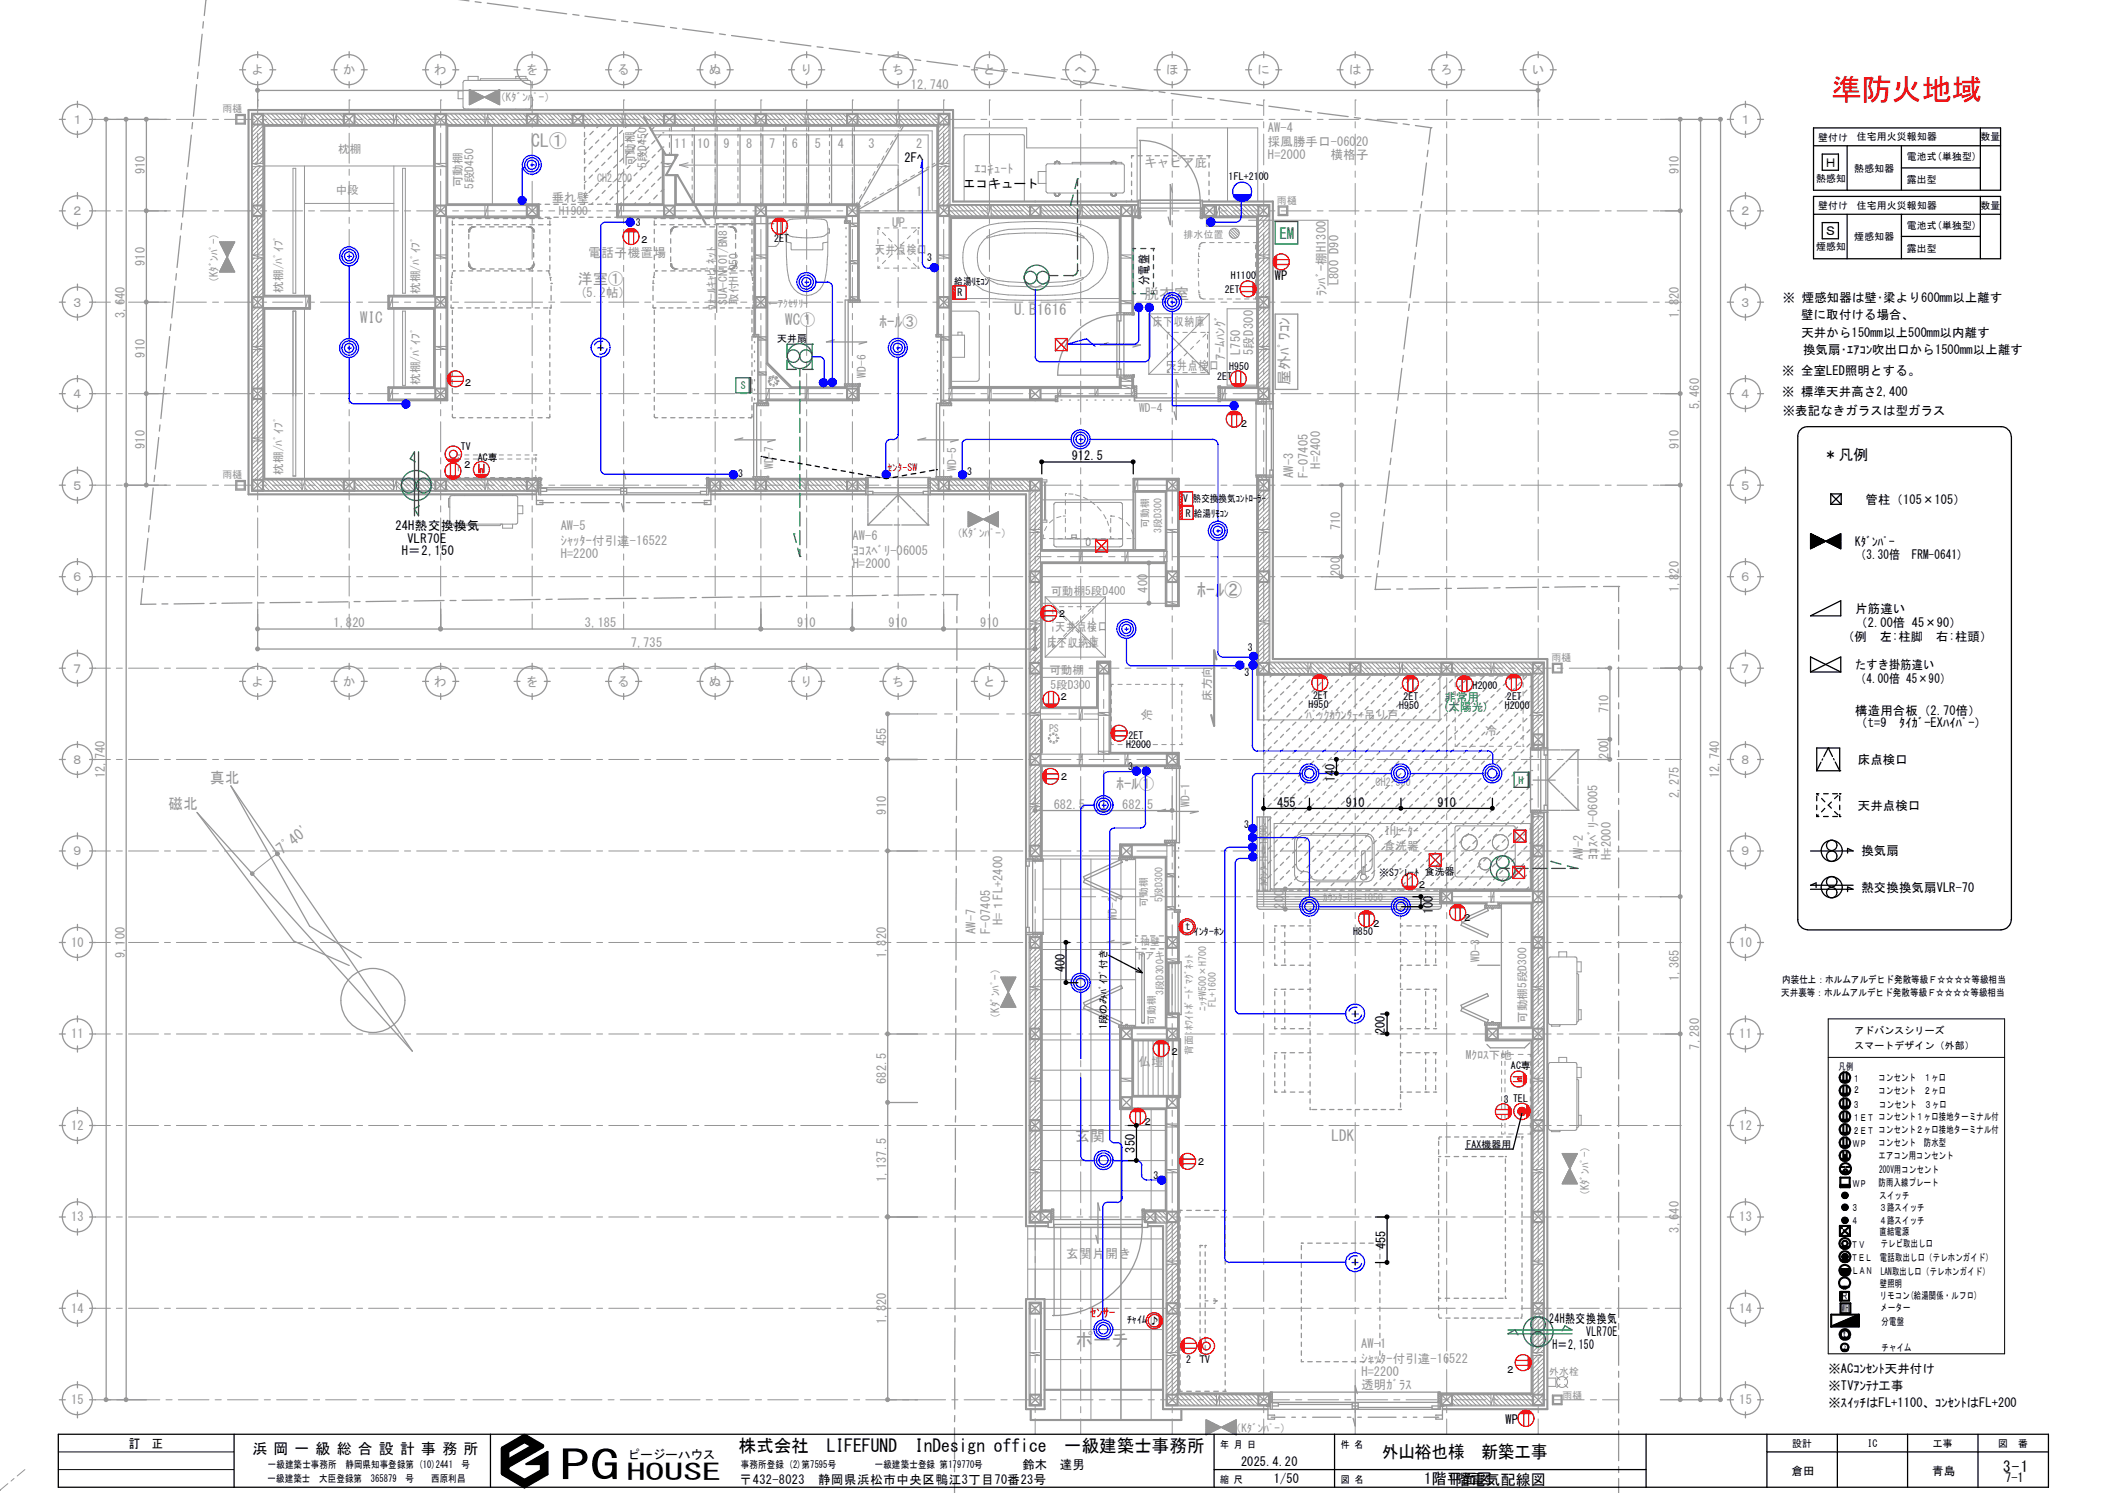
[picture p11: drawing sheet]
<svg xmlns="http://www.w3.org/2000/svg" width="420mm" height="297mm" viewBox="0 0 420 297" stroke-linecap="round" stroke-linejoin="round" font-family="sans-serif">
<defs><g id="words">
<text font-size="8" x="111.3" y="294.3">PG</text>
<text font-size="6" fill="#f00" x="364.4" y="19.9">準防火地域</text>
<text font-size="4.5" x="124.7" y="294.4">HOUSE</text>
<g font-size="3.5" fill="#969696">
<text x="105.7" y="29.3">CL①</text>
<text x="238.2" y="118.5">ﾎｰﾙ②</text>
<text x="214" y="267.8">ポーチ</text>
</g>
<g font-size="3.5">
<text x="147" y="288.8">株式会社　LIFEFUND　InDesign office　一級建築士事務所</text>
<text x="275" y="290.1">外山裕也様　新築工事</text>
</g>
<text font-size="3" fill="#008040" x="254.6" y="47.5">EM</text>
<g font-size="3" fill="#969696">
<text x="115" y="56.5">洋室①</text>
<text x="227.7" y="59.4">脱衣室</text>
<text x="71.6" y="64.3">WIC</text>
<text x="156.2" y="64.7">WC①</text>
<text x="175" y="65">ﾎｰﾙ③</text>
<text x="201.8" y="62.7">U.B1616</text>
<text x="256.6" y="76.7" transform="rotate(-90 256.6 76.7)">屋外ﾊﾟﾜｺﾝ</text>
<text x="41.8" y="155.8">真北</text>
<text x="33.5" y="161">磁北</text>
<text x="222.1" y="156.9">ﾎｰﾙ①</text>
<text x="56.1" y="170.1" transform="rotate(-38 56.1 170.1)">7ﾟ40'</text>
<text x="213.9" y="227.1">玄関</text>
<text x="264.9" y="227.1">LDK</text>
</g>
<g font-size="3">
<text x="362.8" y="91.5">＊凡例</text>
<text x="50.2" y="289.3">浜 岡 一 級 総 合 設 計 事 務 所</text>
<text x="398.5" y="292.9">3-1</text>
<text x="283.3" y="295.2">1階平面図</text>
<text x="288.1" y="295.4">1階電気配線図</text>
</g>
<g font-size="2.5" fill="#969696">
<text x="50" y="14.8">よ</text>
<text x="68.2" y="14.8">か</text>
<text x="86.4" y="14.8">わ</text>
<text x="104.6" y="14.8">を</text>
<text x="122.8" y="14.8">る</text>
<text x="141" y="14.8">ぬ</text>
<text x="159.2" y="14.8">り</text>
<text x="177.4" y="14.8">ち</text>
<text x="181.2" y="17.7">12,740</text>
<text x="195.6" y="14.8">と</text>
<text x="213.8" y="14.8">へ</text>
<text x="232" y="14.8">ほ</text>
<text x="250.2" y="14.8">に</text>
<text x="268.4" y="14.8">は</text>
<text x="286.6" y="14.8">ろ</text>
<text x="304.8" y="14.8">い</text>
<text x="14.2" y="24.6">１</text>
<text x="134.2" y="29.5">11</text>
<text x="138.7" y="29.5">10</text>
<text x="143.9" y="29.5">9</text>
<text x="148.5" y="29.5">8</text>
<text x="153" y="29.5">7</text>
<text x="157.6" y="29.5">6</text>
<text x="162.1" y="29.5">5</text>
<text x="166.7" y="29.5">4</text>
<text x="172.8" y="29.5">3</text>
<text x="182.3" y="29.5">2</text>
<text x="252.3" y="29.1">採風勝手口-06020</text>
<text x="252.3" y="26.2">AW-4</text>
<text x="346" y="24.6">１</text>
<text x="28.8" y="34.7" transform="rotate(-90 28.8 34.7)">910</text>
<text x="193.9" y="34.5">ｴｺｷｭｰﾄ</text>
<text x="227.7" y="33.1">キャピア庇</text>
<text x="252.3" y="31.7">H=2000　　横格子</text>
<text x="334" y="34.7" transform="rotate(-90 334 34.7)">910</text>
<text x="109.8" y="40.1">垂れ壁</text>
<text x="182.3" y="39">1</text>
<text x="14.2" y="42.8">２</text>
<text x="177.5" y="45.3">UP</text>
<text x="346" y="42.8">２</text>
<text x="28.8" y="52.9" transform="rotate(-90 28.8 52.9)">910</text>
<text x="117.1" y="51.2">電話子機置場</text>
<text x="174.1" y="50.5">天井点検口</text>
<text x="115.4" y="59.1">(5.2帖)</text>
<text x="263.8" y="58.9" transform="rotate(-90 263.8 58.9)">ﾗﾝﾊﾞｰ棚H1300</text>
<text x="266.3" y="56.8" transform="rotate(-90 266.3 56.8)">L800 D90</text>
<text x="334" y="59.5" transform="rotate(-90 334 59.5)">20</text>
<text x="14.2" y="61">３</text>
<text x="24.8" y="63.2" transform="rotate(-90 24.8 63.2)">3,640</text>
<text x="229.4" y="64.8">床下収納庫</text>
<text x="334" y="63.2" transform="rotate(-90 334 63.2)">1,8</text>
<text x="346" y="61">３</text>
<text x="28.8" y="71.1" transform="rotate(-90 28.8 71.1)">910</text>
<text x="243.6" y="71.6" transform="rotate(-90 243.6 71.6)">ｱｰﾑﾊﾝｸﾞ</text>
<text x="246.7" y="70.7" transform="rotate(-90 246.7 70.7)">L750</text>
<text x="249.3" y="70.7" transform="rotate(-90 249.3 70.7)">5段D300</text>
<text x="232.2" y="73.7">天井点検口</text>
<text x="14.2" y="79.2">４</text>
<text x="338" y="81.4" transform="rotate(-90 338 81.4)">5,460</text>
<text x="346" y="79.2">４</text>
<text x="28.8" y="89.3" transform="rotate(-90 28.8 89.3)">910</text>
<text x="334" y="89.3" transform="rotate(-90 334 89.3)">910</text>
<text x="257.3" y="95.1" transform="rotate(-90 257.3 95.1)">AW-3</text>
<text x="260.2" y="95.1" transform="rotate(-90 260.2 95.1)">F-07405</text>
<text x="262.6" y="93.3" transform="rotate(-90 262.6 93.3)">H=2400</text>
<text x="14.2" y="97.5">５</text>
<text x="346" y="97.5">５</text>
<text x="111.5" y="105.5">AW-5</text>
<text x="169.6" y="107.4">AW-6</text>
<text x="266.6" y="105.5" transform="rotate(-90 266.6 105.5)">710</text>
<text x="111.5" y="111">H=2200</text>
<text x="111.5" y="108.4">ｼｬｯﾀｰ付引違-16522</text>
<text x="169.7" y="113">H=2000</text>
<text x="169.7" y="110.4">ﾖｺｽﾍﾞﾘ-06005</text>
<text x="14.2" y="115.7">６</text>
<text x="228.3" y="117.9" transform="rotate(-90 228.3 117.9)">400</text>
<text x="266.6" y="114.6" transform="rotate(-90 266.6 114.6)">200</text>
<text x="334" y="117.9" transform="rotate(-90 334 117.9)">1,8</text>
<text x="334" y="114.1" transform="rotate(-90 334 114.1)">20</text>
<text x="346" y="115.7">６</text>
<text x="66.3" y="124.8">1,820</text>
<text x="116.4" y="124.8">3,185</text>
<text x="158.6" y="124.8">910</text>
<text x="176.8" y="124.8">910</text>
<text x="195" y="124.8">910</text>
<text x="210" y="125.6">天井点検口</text>
<text x="125.5" y="128.8">7,735</text>
<text x="208.3" y="128.7">床下収納庫</text>
<text x="14.2" y="133.9">７</text>
<text x="50" y="136.5">よ</text>
<text x="68.2" y="136.5">か</text>
<text x="86.4" y="136.5">わ</text>
<text x="104.6" y="136.5">を</text>
<text x="122.8" y="136.5">る</text>
<text x="141" y="136.5">ぬ</text>
<text x="159.2" y="136.5">り</text>
<text x="177.4" y="136.5">ち</text>
<text x="195.6" y="136.5">と</text>
<text x="346" y="133.9">７</text>
<text x="229.1" y="143.4" transform="rotate(-90 229.1 143.4)">冷</text>
<text x="320" y="141.9" transform="rotate(-90 320 141.9)">710</text>
<text x="176.3" y="148.5" transform="rotate(-90 176.3 148.5)">455</text>
<text x="295.4" y="146.3">冷</text>
<text x="14.2" y="152">８</text>
<text x="20.8" y="154.9" transform="rotate(-90 20.8 154.9)">12,740</text>
<text x="320" y="151" transform="rotate(-90 320 151)">200</text>
<text x="342" y="154.9" transform="rotate(-90 342 154.9)">12,740</text>
<text x="346" y="152">８</text>
<text x="209.7" y="160.9">682.5</text>
<text x="223.3" y="160.9">682.5</text>
<text x="334" y="158.7" transform="rotate(-90 334 158.7)">2,275</text>
<text x="176.3" y="162.1" transform="rotate(-90 176.3 162.1)">910</text>
<text x="14.2" y="170.2">９</text>
<text x="314.9" y="171.1" transform="rotate(-90 314.9 171.1)">AW</text>
<text x="314.9" y="168.6" transform="rotate(-90 314.9 168.6)">-2</text>
<text x="317.8" y="171.1" transform="rotate(-90 317.8 171.1)">ﾖｺ</text>
<text x="317.8" y="168.6" transform="rotate(-90 317.8 168.6)">ｽﾍﾞﾘ-06005</text>
<text x="320.5" y="171.1" transform="rotate(-90 320.5 171.1)">H=2000</text>
<text x="346" y="170.2">９</text>
<text x="255.4" y="179.5" transform="rotate(-90 255.4 179.5)">0</text>
<text x="255.4" y="178.3" transform="rotate(-90 255.4 178.3)">0</text>
<text x="194.1" y="185.8" transform="rotate(-90 194.1 185.8)">AW-7</text>
<text x="197" y="185.8" transform="rotate(-90 197 185.8)">F-07405</text>
<text x="199.4" y="184" transform="rotate(-90 199.4 184)">H=１FL+2400</text>
<text x="255.4" y="180.8" transform="rotate(-90 255.4 180.8)">2</text>
<text x="14.2" y="188.4">10</text>
<text x="24.8" y="190.6" transform="rotate(-90 24.8 190.6)">9,100</text>
<text x="176.3" y="190.6" transform="rotate(-90 176.3 190.6)">1,820</text>
<text x="346" y="188.4">10</text>
<text x="334" y="195.2" transform="rotate(-90 334 195.2)">1,365</text>
<text x="14.2" y="206.6">11</text>
<text x="338" y="208.8" transform="rotate(-90 338 208.8)">7,280</text>
<text x="346" y="206.6">11</text>
<text x="176.3" y="215.6" transform="rotate(-90 176.3 215.6)">682.5</text>
<text x="226.5" y="212.1">仏</text>
<text x="229.1" y="212.1">壇</text>
<text x="14.2" y="224.8">12</text>
<text x="346" y="224.8">12</text>
<text x="176.3" y="235.1" transform="rotate(-90 176.3 235.1)">1,137.5</text>
<text x="14.2" y="243">13</text>
<text x="334" y="245.2" transform="rotate(-90 334 245.2)">3,6</text>
<text x="334" y="241.5" transform="rotate(-90 334 241.5)">40</text>
<text x="346" y="243">13</text>
<text x="212.1" y="250.2">玄関片開き</text>
<text x="14.2" y="261.2">14</text>
<text x="176.3" y="263.4" transform="rotate(-90 176.3 263.4)">1,820</text>
<text x="346" y="261.2">14</text>
<text x="270.8" y="268.2">AW-1</text>
<text x="270.8" y="273.7">H=2200</text>
<text x="270.8" y="271.1">ｼｬｯﾀｰ付引違-16522</text>
<text x="14.2" y="279.4">15</text>
<text x="270.8" y="276.3">透明ｶﾞﾗｽ</text>
<text x="346" y="279.4">15</text>
</g>
<g font-size="2.5">
<text x="180" y="32.3">2Fﾍ</text>
<text x="363" y="33.1">Ｈ</text>
<text x="191.6" y="37.3">エコキュート</text>
<text x="363" y="46.8">Ｓ</text>
<text x="228.5" y="56.8" transform="rotate(-90 228.5 56.8)">分電盤</text>
<text x="253.6" y="55.8">WP</text>
<text x="354.7" y="60.1">※ 煙感知器は壁･梁より600mm以上離す</text>
<text x="358.4" y="63.5">壁に取付ける場合、</text>
<text x="358.4" y="67.1">天井から150mm以上500mm以内離す</text>
<text x="358.7" y="70.5">換気扇･ｴｱｺﾝ吹出口から1500mm以上離す</text>
<text x="354.6" y="74.6">※ 全室LED照明とする。</text>
<text x="354.6" y="78.7">※ 標準天井高さ2,400</text>
<text x="354.7" y="82.5">※表記なきガラスは型ガラス</text>
<text x="213.2" y="91.6">912.5</text>
<text x="371.1" y="100.2">管柱（105×105）</text>
<text x="78.7" y="105.4">24H熱交換換気</text>
<text x="80" y="110.4">H＝2,150</text>
<text x="81.1" y="108">VLR70E</text>
<text x="369.1" y="108.6">Kﾀﾞﾝﾊﾟｰ</text>
<text x="369.1" y="111.3">（3.30倍　FRM-0641）</text>
<text x="369.1" y="121.9">片筋違い</text>
<text x="369.1" y="124.7">（2.00倍 45×90）</text>
<text x="366.5" y="127.5">（例　左:柱脚　右:柱頭）</text>
<text x="369.1" y="133.1">たすき掛筋違い</text>
<text x="369.1" y="135.8">（4.00倍 45×90）</text>
<text x="369.1" y="142.2">構造用合板（2.70倍）</text>
<text x="369.1" y="144.7">（t=9　ﾀｲｶﾞｰEXﾊｲﾊﾟｰ）</text>
<text x="265.6" y="155.6" transform="rotate(-90 265.6 155.6)">140</text>
<text x="369.6" y="152">床点検口</text>
<text x="254.1" y="160.5">455</text>
<text x="267.8" y="160.5">910</text>
<text x="286" y="160.5">910</text>
<text x="369.6" y="161.1">天井点検口</text>
<text x="370.3" y="170.2">換気扇</text>
<text x="285.1" y="179.4" transform="rotate(-90 285.1 179.4)">0</text>
<text x="370.3" y="177.4">熱交換換気扇VLR-70</text>
<text x="285.1" y="181.9" transform="rotate(-90 285.1 181.9)">1</text>
<text x="285.1" y="180.6" transform="rotate(-90 285.1 180.6)">0</text>
<text x="211.8" y="193.4" transform="rotate(-90 211.8 193.4)">400</text>
<text x="275.5" y="205.7" transform="rotate(-90 275.5 205.7)">200</text>
<text x="225.8" y="229.3" transform="rotate(-90 225.8 229.3)">350</text>
<text x="275.7" y="248.5" transform="rotate(-90 275.7 248.5)">455</text>
<text x="308.2" y="263.1">24H熱交換換気</text>
<text x="308.9" y="268.3">H＝2,150</text>
<text x="315.6" y="265.8">VLR70E</text>
<text x="363.8" y="273.1">※ACｺﾝｾﾝﾄ天井付け</text>
<text x="363.8" y="276.6">※TVｱﾝﾃﾅ工事</text>
<text x="363.8" y="279.8">※ｽｲｯﾁはFL+1100、ｺﾝｾﾝﾄはFL+200</text>
<text x="25.6" y="288">訂　正</text>
<text x="299.5" y="283.4">WP</text>
<text x="124.9" y="290.2">ピージーハウス</text>
<text x="203.4" y="292.1">鈴木　達男</text>
<text x="246.9" y="291.6">2025.4.20</text>
<text x="147.2" y="295.2">〒432-8023　静岡県浜松市中央区鴨江3丁目70番23号</text>
<text x="253.4" y="295">1/50</text>
<text x="398.9" y="294.9">7-1</text>
</g>
<text font-size="2.5" fill="#f00" x="216.9" y="262.1">ｾﾝｻｰ</text>
<g font-size="2.3" fill="#969696">
<text x="67.3" y="30.4">枕棚</text>
<text x="126.2" y="33.1" transform="rotate(-90 126.2 33.1)">可動棚</text>
<text x="128.7" y="33.4" transform="rotate(-90 128.7 33.4)">5段D450</text>
<text x="66.8" y="38.6">中段</text>
<text x="91.9" y="37.3" transform="rotate(-90 91.9 37.3)">可動棚</text>
<text x="94.2" y="37.6" transform="rotate(-90 94.2 37.6)">5段D450</text>
<text x="111.2" y="42.7">H1900</text>
<text x="56.2" y="58.2" transform="rotate(-90 56.2 58.2)">枕棚/ﾊﾟｲﾌﾟ</text>
<text x="83.5" y="58.5" transform="rotate(-90 83.5 58.5)">枕棚/ﾊﾟｲﾌﾟ</text>
<text x="144.7" y="59.5" transform="rotate(-90 144.7 59.5)">UA-CN101/BN8</text>
<text x="142.3" y="61.7" transform="rotate(-90 142.3 61.7)">ｳｫｰﾙｷｬﾋﾞﾈｯﾄ</text>
<text x="144.7" y="60.7" transform="rotate(-90 144.7 60.7)">S</text>
<text x="146.8" y="60.7" transform="rotate(-90 146.8 60.7)">取付H1950</text>
<text x="83.5" y="76.6" transform="rotate(-90 83.5 76.6)">枕棚/ﾊﾟｲﾌﾟ</text>
<text x="172.3" y="75.1" transform="rotate(-90 172.3 75.1)">WD-6</text>
<text x="226.7" y="82">WD-4</text>
<text x="56.2" y="94.4" transform="rotate(-90 56.2 94.4)">枕棚/ﾊﾟｲﾌﾟ</text>
<text x="153.8" y="93.3" transform="rotate(-90 153.8 93.3)">WD-7</text>
<text x="190.2" y="93.7" transform="rotate(-90 190.2 93.7)">WD-5</text>
<text x="209" y="118.4">可動棚5段D400</text>
<text x="208.8" y="134.1">可動棚</text>
<text x="209" y="137.1">5段D300</text>
<text x="241" y="139.4" transform="rotate(-90 241 139.4)">床方向</text>
<text x="259.9" y="143.1">ﾊﾞｯｸｶｳﾝﾀｰ+吊り戸</text>
<text x="236.7" y="160.4" transform="rotate(-90 236.7 160.4)">WD-1</text>
<text x="275.4" y="166.1">IHﾋｰﾀｰ</text>
<text x="275.3" y="169">食洗器</text>
<text x="222.2" y="182.9" transform="rotate(-90 222.2 182.9)">WD-2</text>
<text x="294.3" y="191.3" transform="rotate(-90 294.3 191.3)">WD-3</text>
<text x="303.7" y="203.4" transform="rotate(-90 303.7 203.4)">可動棚5段D300</text>
<text x="291.6" y="210.7">Mｸﾛｽ下地</text>
</g>
<g font-size="2.3" fill="#008040">
<text x="287.1" y="141.5">(太陽光)</text>
<text x="287.4" y="139.4">非常用</text>
</g>
<g font-size="2.3">
<text x="356.4" y="293.4">倉田</text>
<text x="384.4" y="293.4">青島</text>
</g>
<g font-size="2.2" fill="#969696">
<text x="98.4" y="20.2">（Kﾀﾞﾝﾊﾟｰ）</text>
<text x="118.8" y="36.2">CH2,200</text>
<text x="43.3" y="57.4" transform="rotate(-90 43.3 57.4)">（Kﾀﾞﾝﾊﾟｰ）</text>
<text x="189.3" y="106.8">（Kﾀﾞﾝﾊﾟｰ）</text>
<text x="273.7" y="156.4">CH2,550</text>
<text x="198.8" y="203.7" transform="rotate(-90 198.8 203.7)">（Kﾀﾞﾝﾊﾟｰ）</text>
<text x="316.1" y="239" transform="rotate(-90 316.1 239)">（Kﾀﾞﾝﾊﾟｰ）</text>
<text x="244.8" y="284.9">（Kﾀﾞﾝﾊﾟｰ）</text>
</g>
<g font-size="2" fill="#969696">
<text x="44.3" y="22.4">雨樋</text>
<text x="254" y="40.6">雨樋</text>
<text x="235.5" y="47.3">排水位置</text>
<text x="152.8" y="61">←ｱｸｾｻﾘｰ</text>
<text x="152.9" y="76.5">PS</text>
<text x="44.3" y="95.1">雨樋</text>
<text x="228.5" y="105" transform="rotate(-90 228.5 105)">可動棚</text>
<text x="231.1" y="106" transform="rotate(-90 231.1 106)">3段D300</text>
<text x="308.7" y="131.6">雨樋</text>
<text x="208.7" y="145.5">PS</text>
<text x="252.1" y="166.2" transform="rotate(-90 252.1 166.2)">00</text>
<text x="231.3" y="179.5" transform="rotate(-90 231.3 179.5)">5段D300</text>
<text x="252.1" y="176.2" transform="rotate(-90 252.1 176.2)">ｶｳﾝﾀｰH＝12</text>
<text x="263.2" y="179.2">ｶｳﾝﾀｰH＝1050</text>
<text x="228.3" y="180.4" transform="rotate(-90 228.3 180.4)">可動棚</text>
<text x="225.8" y="190.7">下アキ</text>
<text x="226.9" y="188">袖壁</text>
<text x="231.5" y="197.9" transform="rotate(-90 231.5 197.9)">3段D300</text>
<text x="229.8" y="203.9" transform="rotate(-90 229.8 203.9)">可動棚</text>
<text x="240" y="201.1" transform="rotate(-90 240 201.1)">ﾆｯﾁW500×H700</text>
<text x="241.9" y="200.3" transform="rotate(-90 241.9 200.3)">FL+1600</text>
<text x="237.2" y="209.8" transform="rotate(-90 237.2 209.8)">背面:ﾎﾜｲﾄﾎﾞｰﾄﾞﾏｸﾞﾈｯﾄ</text>
<text x="308.2" y="273.5">外水栓</text>
<text x="310.9" y="278.3">雨樋</text>
</g>
<g font-size="2">
<text x="361.7" y="28">壁付け</text>
<text x="369.4" y="27.9">住宅用火災報知器</text>
<text x="394" y="27.9">数量</text>
<text x="244.4" y="35.8">1FL+2100</text>
<text x="368.9" y="34.1">熱感知器</text>
<text x="379.4" y="31.9">電池式(単独型)</text>
<text x="361.3" y="36.2">熱感知</text>
<text x="361.7" y="41.5">壁付け</text>
<text x="369.4" y="41.5">住宅用火災報知器</text>
<text x="379.4" y="36.4">露出型</text>
<text x="394" y="41.5">数量</text>
<text x="126.5" y="44.9">3</text>
<text x="368.9" y="47.8">煙感知器</text>
<text x="379.4" y="45.5">電池式(単独型)</text>
<text x="127.3" y="48.4">２</text>
<text x="154" y="48.1">2ET</text>
<text x="184.4" y="52">3</text>
<text x="361.3" y="49.8">煙感知</text>
<text x="379.4" y="50.1">露出型</text>
<text x="189.9" y="56.6">給湯ﾘﾓｺﾝ</text>
<text x="190.5" y="59">R</text>
<text x="243.7" y="58.3">2ET</text>
<text x="244.9" y="55.5">H1100</text>
<text x="154.6" y="68.1">天井扇</text>
<text x="92.1" y="76.7">２</text>
<text x="242.1" y="75.7">2ET</text>
<text x="244.5" y="73.5">H950</text>
<text x="91.7" y="89.6">TV</text>
<text x="246.5" y="85">２</text>
<text x="92" y="93">２</text>
<text x="95.1" y="91.7">AC専</text>
<text x="146.9" y="94.8">3</text>
<text x="192.4" y="94.6">3</text>
<text x="235.4" y="99.9">V</text>
<text x="237.3" y="99.9">熱交換換気ｺﾝﾄﾛｰﾗｰ</text>
<text x="235.9" y="102.9">R</text>
<text x="237.5" y="102.8">給湯ﾘﾓｺﾝ</text>
<text x="210.3" y="122.8">２</text>
<text x="248.2" y="129.5">3</text>
<text x="247.6" y="134.6">3</text>
<text x="293" y="137.2">H2000</text>
<text x="210.6" y="139.2">２</text>
<text x="260.3" y="140.9">H950</text>
<text x="261.2" y="139.1">2ET</text>
<text x="278.3" y="141">H950</text>
<text x="279.2" y="139.2">2ET</text>
<text x="299.4" y="141.1">H2000</text>
<text x="299.8" y="139.3">2ET</text>
<text x="224.1" y="148.8">H2000</text>
<text x="224.5" y="146.9">2ET</text>
<text x="210.7" y="155.2">２</text>
<text x="224.5" y="153.2">3</text>
<text x="247.5" y="164.8">3</text>
<text x="274.4" y="174.2">※Sﾌﾟﾚｰﾄ 食洗器</text>
<text x="281.9" y="176.7">２</text>
<text x="235.9" y="185">t</text>
<text x="269.2" y="186">H850</text>
<text x="272.8" y="184.4">２</text>
<text x="291" y="183.2">２</text>
<text x="237.5" y="186.1">ｲﾝﾀｰﾎﾝ</text>
<text x="220.2" y="194.8" transform="rotate(-90 220.2 194.8)">ﾌﾟ付き</text>
<text x="354.6" y="195.5">内装仕上：ホルムアルデヒド発散等級Ｆ☆☆☆☆等級相当</text>
<text x="354.4" y="198.2">天井裏等：ホルムアルデヒド発散等級Ｆ☆☆☆☆等級相当</text>
<text x="220.2" y="204.8" transform="rotate(-90 220.2 204.8)">1段のみﾊﾟｲ</text>
<text x="232.7" y="209.8">２</text>
<text x="368.9" y="205.8">アドバンスシリーズ</text>
<text x="368.9" y="208.7">スマートデザイン（外部）</text>
<text x="300.6" y="212.7">AC専</text>
<text x="365.8" y="212.8">凡例</text>
<text x="368.6" y="215.2">１</text>
<text x="373.8" y="215.1">コンセント　１ヶ口</text>
<text x="299.2" y="219.5">3 TEL</text>
<text x="368.6" y="220.4">３</text>
<text x="368.7" y="217.5">２</text>
<text x="373.8" y="217.6">コンセント　２ヶ口</text>
<text x="373.9" y="220.3">コンセント　３ヶ口</text>
<text x="227.4" y="223.7">２</text>
<text x="368.6" y="223">１ＥＴ コンセント１ヶ口接地ターミナル付</text>
<text x="368.6" y="225.6">２ＥＴ コンセント２ヶ口接地ターミナル付</text>
<text x="238" y="231.8">２</text>
<text x="291.8" y="228.3">FAX機器用</text>
<text x="368.6" y="228.2">ＷＰ</text>
<text x="373.8" y="230.6">エアコン用コンセント</text>
<text x="373.8" y="228">コンセント　防水型</text>
<text x="373.8" y="233.3">200V用コンセント</text>
<text x="229.5" y="234.5">3</text>
<text x="368.6" y="236.1">ＷＰ</text>
<text x="373.8" y="235.9">防雨入線プレート</text>
<text x="373.9" y="238.5">スイッチ</text>
<text x="368.3" y="243.5">４</text>
<text x="368.3" y="240.8">３</text>
<text x="373.9" y="243.5">４路スイッチ</text>
<text x="373.9" y="245.7">直結電源</text>
<text x="373.9" y="240.9">３路スイッチ</text>
<text x="368.3" y="250.8">ＴＥＬ</text>
<text x="368.3" y="248.2">ＴＶ</text>
<text x="374" y="250.8">電話取出し口（テレホンガイド）</text>
<text x="374.2" y="248.1">テレビ取出し口</text>
<text x="368.4" y="253.5">ＬＡＮ</text>
<text x="374" y="256">壁照明</text>
<text x="374.2" y="253.7">LAN取出し口（テレホンガイド）</text>
<text x="224.2" y="263.2">ﾁｬｲﾑ ♪</text>
<text x="366.2" y="258.4">Ｒ</text>
<text x="366.4" y="261">WH</text>
<text x="374" y="258.4">リモコン(給湯関係・ルフロ)</text>
<text x="374.1" y="260.9">メーター</text>
<text x="374.4" y="263.6">分電盤</text>
<text x="366.3" y="266.1">ｔ</text>
<text x="374.4" y="268.7">チャイム</text>
<text x="236" y="271.1">2</text>
<text x="238.8" y="271.2">TV</text>
<text x="299.5" y="273.1">２</text>
<text x="242.8" y="288">年 月 日</text>
<text x="266.8" y="288">件 名</text>
<text x="356.5" y="287.8">設計</text>
<text x="371.5" y="287.8">IC</text>
<text x="384.5" y="287.8">工事</text>
<text x="397.5" y="287.8">図　番</text>
<text x="53.3" y="292">一級建築士事務所　静岡県知事登録第 (10)2441　号</text>
<text x="147.4" y="292.1">事務所登録 (2)第7595号</text>
<text x="174" y="292.1">一級建築士登録 第179770号</text>
<text x="53.2" y="294.7">一級建築士　大臣登録第　365879　号　　西原利昌</text>
<text x="242.8" y="295">縮 尺</text>
<text x="266.8" y="294.9">図 名</text>
</g>
<g font-size="2" fill="#008040">
<text x="147.4" y="77.3">S</text>
<text x="302.1" y="155.9">H</text>
</g>
<text font-size="2" fill="#f00" x="176.6" y="93.6">ｾﾝﾀ-SW</text>
<text font-size="1" x="366.7" y="268.4">♪</text>
</g></defs>
<g fill="none" stroke="#969696" stroke-width=".25">
<path d="M47.7 13.9h1.2M51.3 10.3v1.2M51.3 16.3v1.2M53.7 13.9h1.2M65.9 13.9h1.2M69.5 10.3v1.2M69.5 16.3v1.2M71.9 13.9h1.2M84.1 13.9h1.2M87.7 10.3v1.2M87.7 16.3v1.2M90.1 13.9h1.2"/>
<path d="M102.3 13.9h1.2M105.9 10.3v1.2M105.9 16.3v1.2M108.3 13.9h1.2M120.5 13.9h1.2M124.1 10.3v1.2M124.1 16.3v1.2M126.4 13.9h1.3M138.7 13.9h1.2M142.3 10.3v1.2M142.3 16.3v1.2M144.7 13.9h1.2"/>
<path d="M156.9 13.9h1.2M160.5 10.3v1.2M160.5 16.3v1.2M162.9 13.9h1.2M175 13.9h1.3M178.7 10.3v1.2M178.7 16.3v1.2M181.1 13.9h1.2M193.3 13.9h1.2M196.8 10.3v1.2M196.8 16.3v1.2M199.3 13.9h1.1"/>
<path d="M211.4 13.9h1.2M215 10.3v1.2M215 16.3v1.2M217.4 13.9h1.2M229.6 13.9h1.2M233.2 10.3v1.2M233.2 16.3v1.2M235.6 13.9h1.2M247.8 13.9h1.2M251.4 10.3v1.2M251.4 16.3v1.2M253.8 13.9h1.2"/>
<path d="M266 13.9h1.2M269.6 10.3v1.2M269.6 16.3v1.2M272 13.9h1.2M284.2 13.9h1.2M287.8 10.3v1.2M287.8 16.3v1.2M290.2 13.9h1.2M302.4 13.9h1.2M306 10.3v1.2M306 16.3v1.2M308.4 13.9h1.2"/>
<path d="M11.8 23.7h1.2M15.4 20.2v1.1M15.4 26.1v1.2M15.4 38.3v1.2M17.8 23.7h1.2M25.1 23.7v254.8M29.1 23.7v72.8M33.1 23.7h-12v254.8h8M51.3 21.3v-3.3h254.7v3.3M330.3 23.7h12v254.8h-12M334.3 23.7v72.8h-4M338.3 23.7v254.8"/>
<path d="M343.7 23.7h1.2M347.3 20.2v1.1M347.3 26.1v1.2M347.3 38.3v1.2M349.7 23.7h1.2M11.8 42h1.2M15.4 44.3v1.3M15.4 56.5v1.2M17.8 42h1.2M29.1 42h4M330.3 42h4M343.7 42h1.2"/>
<path d="M347.3 44.3v1.3M347.3 56.5v1.2M349.7 42h1.2M11.8 60.1h1.2M11.8 78.3h1.2M15.4 62.5v1.2M15.4 74.7v1.2M17.8 60.1h1.2M17.8 78.3h1.2M29.1 60.1h4M29.1 78.3h4M330.3 78.3h4"/>
<path d="M343.7 60.1h1.2M343.7 78.3h1.2M347.3 62.5v1.2M347.3 74.7v1.2M349.7 60.1h1.2M349.7 78.3h1.2M11.8 96.5h1.2M15.4 80.7v1.2M15.4 92.9v1.2M15.4 98.9v1.2M17.8 96.5h1.2M25.1 96.5h8"/>
<path d="M343.7 96.5h1.2M347.3 80.7v1.2M347.3 92.9v1.2M347.3 98.9v1.2M349.7 96.5h1.2M11.8 114.7h1.2M15.4 111.1v1.2M15.4 117.1v1.2M17.8 114.7h1.2M343.7 114.7h1.2M347.3 111.1v1.2M347.3 117.1v1.2"/>
<path d="M349.7 114.7h1.2M11.8 132.9h1.2M15.4 129.3v1.2M15.4 135.3v1.2M17.8 132.9h1.2M51.3 121.1v8h154.7v-4h-154.7M87.7 121.1v4M151.4 121.1v4M169.6 121.1v4M187.7 121.1v4M330.3 132.9h8M343.7 132.9h1.2"/>
<path d="M347.3 129.3v1.2M347.3 135.3v1.2M349.7 132.9h1.2M11.8 151.1h1.2M15.4 147.5v1.2M15.4 153.5v1.2M17.8 151.1h1.2M343.7 151.1h1.2M347.3 147.5v1.2M347.3 153.5v1.2M349.7 151.1h1.2M11.8 169.3h1.2"/>
<path d="M15.4 165.7v1.2M15.4 171.7v1.2M17.8 169.3h1.2M330.3 178.4h4v100.1M343.7 169.3h1.2M347.3 165.7v1.2M347.3 171.7v1.2M349.7 169.3h1.2M11.8 187.5h1.2M15.4 183.9v1.2M15.4 189.9v1.2M17.8 187.5h1.2"/>
<path d="M225 187.5l-1.6 .4M227.2 189.8v13.6M227.7 189.8v13.6M343.7 187.5h1.2M347.3 183.9v1.2M347.3 189.9v1.2M349.7 187.5h1.2M11.8 205.7h1.2M15.4 202.1v1.2M15.4 208.1v1.2M17.8 205.7h1.2M330.3 205.7h4"/>
<path d="M343.7 205.7h1.2M347.3 202.1v1.2M347.3 208.1v1.2M349.7 205.7h1.2M11.8 223.9h1.2M15.4 220.3v1.2M15.4 226.3v1.2M15.4 238.5v1.2M17.8 223.9h1.2M343.7 223.9h1.2M347.3 220.3v1.2M347.3 226.3v1.2"/>
<path d="M347.3 238.5v1.2M349.7 223.9h1.2M11.8 242.1h1.2M15.4 244.5v1.2M15.4 256.7v1.2M17.8 242.1h1.2M227.2 244.1v-.1a17.6 17.6 0 0 1-17.7 17.7h.2M343.7 242.1h1.2M347.3 244.5v1.2M347.3 256.7v1.2M349.7 242.1h1.2M11.8 260.3h1.2"/>
<path d="M11.8 278.5h1.2M15.4 262.7v1.2M15.4 274.9v1.2M17.8 260.3h1.2M17.8 278.5h1.2M343.7 260.3h1.2M343.7 278.5h1.2M347.3 262.7v1.2M347.3 274.9v1.2M349.7 260.3h1.2M349.7 278.5h1.2M15.4 280.9v1.2"/>
<path d="M347.3 280.9v1.2"/>
<circle cx="51.2" cy="13.9" r="2.99"/>
<circle cx="69.4" cy="13.9" r="2.99"/>
<circle cx="87.6" cy="13.9" r="2.99"/>
<circle cx="105.8" cy="13.9" r="2.99"/>
<circle cx="124.1" cy="13.9" r="2.99"/>
<circle cx="142.3" cy="13.9" r="2.99"/>
<circle cx="160.5" cy="13.9" r="2.99"/>
<circle cx="178.7" cy="13.9" r="2.99"/>
<circle cx="196.8" cy="13.9" r="2.99"/>
<circle cx="215" cy="13.9" r="2.99"/>
<circle cx="233.2" cy="13.9" r="2.99"/>
<circle cx="251.4" cy="13.9" r="2.99"/>
<circle cx="269.6" cy="13.9" r="2.99"/>
<circle cx="287.8" cy="13.9" r="2.99"/>
<circle cx="306" cy="13.9" r="2.99"/>
<circle cx="15.4" cy="23.7" r="2.99"/>
<circle cx="347.2" cy="23.7" r="2.99"/>
<circle cx="15.4" cy="41.9" r="2.99"/>
<circle cx="347.2" cy="41.9" r="2.99"/>
<circle cx="15.4" cy="78.3" r="2.99"/>
<circle cx="15.4" cy="60.1" r="2.99"/>
<circle cx="347.2" cy="78.3" r="2.99"/>
<circle cx="347.2" cy="60.1" r="2.99"/>
<circle cx="15.4" cy="96.5" r="2.99"/>
<circle cx="347.2" cy="96.5" r="2.99"/>
<circle cx="15.4" cy="114.7" r="2.99"/>
<circle cx="347.2" cy="114.7" r="2.99"/>
<circle cx="15.4" cy="132.9" r="2.99"/>
<circle cx="347.2" cy="132.9" r="2.99"/>
<circle cx="15.4" cy="151.1" r="2.99"/>
<circle cx="347.2" cy="151.1" r="2.99"/>
<circle cx="15.4" cy="169.3" r="2.99"/>
<circle cx="347.2" cy="169.3" r="2.99"/>
<circle cx="15.4" cy="187.5" r="2.99"/>
<circle cx="347.2" cy="187.5" r="2.99"/>
<circle cx="15.4" cy="205.7" r="2.99"/>
<circle cx="347.2" cy="205.7" r="2.99"/>
<circle cx="15.4" cy="223.9" r="2.99"/>
<circle cx="347.2" cy="223.9" r="2.99"/>
<circle cx="15.4" cy="242.1" r="2.99"/>
<circle cx="347.2" cy="242.1" r="2.99"/>
<circle cx="15.4" cy="260.2" r="2.99"/>
<circle cx="15.4" cy="278.4" r="2.99"/>
<circle cx="347.2" cy="260.2" r="2.99"/>
<circle cx="347.2" cy="278.4" r="2.99"/>
</g>
<g fill="none" stroke="#969696" stroke-width=".2">
<path d="M51.3 19.9h.1M51.3 19.9v3M69.5 19.9h.1M69.5 19.9v3M87.7 19.9h.1M87.7 19.9v3M105.9 19.9h.1M105.9 19.9v3M124.1 19.9h.1M124.1 19.9v3M142.3 19.9h.1M142.3 19.9v3"/>
<path d="M151.4 19.9h.1M151.4 19.9v3M160.5 19.9h.1M160.5 19.9v3M169.6 19.9h.1M169.6 19.9v3M178.7 19.9h.1M178.7 19.9v3M187.7 19.9h.1M187.7 19.9v3M196.8 19.9h.1M196.8 19.9v3"/>
<path d="M215 19.9h.1M215 19.9v3.1M233.2 19.9h.1M233.2 19.9v3.1M251.4 19.9h.1M251.4 19.9v3.1M269.6 19.9h.1M269.6 19.9v3.1M287.8 19.9h.1M287.8 19.9v3.1M306 19.9h.1M306 19.9v3.1"/>
<path d="M19 23.7h3M23.2 23.7h1.1M25.6 23.7h5.9M32.7 23.7h1.2M35.1 23.7h6M42.3 23.7h1.2M44.7 23.7h5.9M51.3 24.1v1.2M51.3 26.5v6M51.3 33.7v1.2M51.3 36.1v5.9M51.8 23.7h1.2"/>
<path d="M54.2 23.7h6M61.4 23.7h1.2M63.8 23.7h6M69.5 24.1v1.2M69.5 26.5v6M69.5 33.7v1.2M69.5 36.1v5.9M71 23.7h1.1M73.3 23.7h6M80.5 23.7h1.2M82.9 23.7h6M87.7 24.1v1.2"/>
<path d="M87.7 26.5v6M87.7 33.7v1.2M87.7 36.1v5.9M90 23.7h1.2M92.5 23.7h5.9M99.6 23.7h1.2M102 23.7h5.9M105.9 24.1v1.2M105.9 26.5v6M105.9 33.7v1.2M105.9 36.1v5.9M109.2 23.7h1.2"/>
<path d="M111.5 23.7h6M118.7 23.7h1.2M121.1 23.7h6M124.1 24.1v1.2M124.1 26.5v6M124.1 33.7v1.2M124.1 36.1v5.9M128.3 23.7h1.2M130.6 23.7h6M137.8 23.7h1.2M140.2 23.7h6M142.3 24.1v1.2"/>
<path d="M142.3 26.5v6M142.3 33.7v1.2M142.3 36.1v5.9M147.4 23.7h1.2M149.8 23.7h5.9M151.4 24.1v1.2M151.4 26.5v6M151.4 33.7v1.2M151.4 36.1v5.9M156.9 23.7h1.2M159.3 23.7h6M160.5 24.1v1.2"/>
<path d="M160.5 26.5v6M160.5 33.7v1.2M160.5 36.1v5.9M166.5 23.7h1.2M168.9 23.7h5.9M169.6 24.1v1.2M169.6 26.5v6M169.6 33.7v1.2M169.6 36.1v5.9M174.3 39.2l-.8 .5M175.8 38.4l-.8 .4M176 23.7h1.2"/>
<path d="M177.3 37.5l-.7 .4M178.4 23.7h6M178.7 24.1v1.2M178.7 26.5v6M178.7 33.7v1.2M178.7 36.1v5.9M178.9 36.6l-.8 .4M180.4 35.7l-.7 .4M181.9 34.8l-.7 .4M183.5 33.9l-.8 .5M184.7 33.2l-.5 .3M184.7 33.2h.1"/>
<path d="M185.6 23.7h1.2M187.7 24.1v1.2M187.7 26.5v6M187.7 33.7v1.2M187.7 36.1v5.9M188 23.7h6M195.2 23.7h1.1M196.8 24.1v1.2M196.8 26.5v6M196.8 33.7v1.2M196.8 36.1v5.9M197.5 23.7h6"/>
<path d="M204.7 23.7h1.2M207.1 23.7h6M214.2 23.7h1.2M215 24.2v1.2M215 26.7v6.1M215 34v1.3M215 36.5v6.2M216.7 23.7h5.9M223.8 23.7h1.2M226.2 23.7h6M233.2 24.2v1.2M233.2 26.7v6.1"/>
<path d="M233.2 34v1.3M233.2 36.5v6.2M233.4 23.7h1.2M235.8 23.7h5.9M242.9 23.7h1.2M245.3 23.7h6M251.4 24.2v1.2M251.4 26.7v6.1M251.4 34v1.3M251.4 36.5v6.2M252.5 23.7h1.2M254.8 23.7h6"/>
<path d="M262 23.7h1.2M264.4 23.7h6M269.6 24.2v1.2M269.6 26.7v6.1M269.6 34v1.3M269.6 36.5v6.2M271.6 23.7h1.2M274 23.7h6M281.1 23.7h1.2M283.5 23.7h6M287.8 24.2v1.2M287.8 26.7v6.1"/>
<path d="M287.8 34v1.3M287.8 36.5v6.2M290.7 23.7h1.2M293.1 23.7h5.9M300.2 23.7h1.3M302.6 23.7h6M306 24.2v1.2M306 26.7v6.1M306 34v1.3M306 36.5v6.2M309.8 23.7h1.2M312.2 23.7h6"/>
<path d="M319.4 23.7h1.1M321.7 23.7h6M328.9 23.7h1.2M331.3 23.7h3M334.3 23.7h.1M19 42h3M23.2 42h1.1M25.6 42h5.9M32.7 42h1.2M35.1 42h6M42.3 42h1.2M44.7 42h5.9"/>
<path d="M51.3 43.2v1.2M51.3 45.6v6M51.3 52.8v1.2M51.3 55.2v6M51.8 42h1.2M54.2 42h6M61.4 42h1.2M63.8 42h6M69.5 43.2v1.2M69.5 45.6v6M69.5 52.8v1.2M69.5 55.2v6"/>
<path d="M71 42h1.1M73.3 42h6M80.5 42h1.2M82.9 42h6M87.7 43.2v1.2M87.7 45.6v6M87.7 52.8v1.2M87.7 55.2v6M90 42h1.2M92.5 42h5.9M99.6 42h1.2M102 42h5.9"/>
<path d="M105.9 43.2v1.2M105.9 45.6v6M105.9 52.8v1.2M105.9 55.2v6M109.2 42h1.2M111.5 42h6M118.7 42h1.2M121.1 42h6M124.1 43.2v1.2M124.1 45.6v6M124.1 52.8v1.2M124.1 55.2v6"/>
<path d="M128.3 42h1.2M130.6 42h6M137.8 42h1.2M140.2 42h6M142.3 43.2v1.2M142.3 45.6v6M142.3 52.8v1.2M142.3 55.2v6M147.4 42h1.2M149.8 42h5.9M151.4 43.2v1.2M151.4 45.6v6"/>
<path d="M151.4 52.8v1.2M151.4 55.2v6M156.9 42h1.2M159.3 42h6M160.5 43.2v1.2M160.5 45.6v6M160.5 52.8v1.2M160.5 55.2v6M166.5 42h1.2M168.9 42h5.9M169.6 43.2v1.2M169.6 45.6v6"/>
<path d="M169.6 52.8v1.2M169.6 55.2v6M171.2 41l-.3 .2M172.8 40.1l-.8 .5M176 42h1.2M178.4 42h6M178.7 43.2v1.2M178.7 45.6v6M178.7 52.8v1.2M178.7 55.2v6M185.6 42h1.2M187.7 43.2v1.2"/>
<path d="M187.7 45.6v6M187.7 52.8v1.2M187.7 55.2v6M188 42h6M195.2 42h1.1M196.8 43.2v1.2M196.8 45.6v6M196.8 52.8v1.2M196.8 55.2v6M197.5 42h6M204.7 42h1.2M207.1 42h6"/>
<path d="M214.2 42h1.2M215 43.9v1.2M215 46.4v6.1M215 53.7v1.2M215 56.2v6.1M216.7 42h5.9M223.8 42h1.2M226.2 42h6M233.2 43.9v1.2M233.2 46.4v6.1M233.2 53.7v1.2M233.2 56.2v6.1"/>
<path d="M233.4 42h1.2M235.8 42h5.9M242.9 42h1.2M245.3 42h6M250.4 43v16.1M250.4 50.7h2.1M250.8 51.4l-.4 .3M251.4 43.9v1.2M251.4 46.4v6.1M251.4 53.7v1.2M251.4 56.2v6.1M251.6 51.4l-1.2 1.2"/>
<path d="M252.5 42h1.2M252.5 51.4l-2.1 2M252.5 50.5l-.3 .2M252.5 49.6l-1.1 1.1M252.5 48.8l-2 1.9M252.5 47.9l-2.1 2.1M252.5 43v16.1M252.6 40.7v19.4M254.8 42h6M262 42h1.2M264.4 42h6M269.6 43.9v1.2"/>
<path d="M269.6 46.4v6.1M269.6 53.7v1.2M269.6 56.2v6.1M271.6 42h1.2M274 42h6M281.1 42h1.2M283.5 42h6M287.8 43.9v1.2M287.8 46.4v6.1M287.8 53.7v1.2M287.8 56.2v6.1M290.7 42h1.2"/>
<path d="M293.1 42h5.9M300.2 42h1.3M302.6 42h6M306 43.9v1.2M306 46.4v6.1M306 53.7v1.2M306 56.2v6.1M309.8 42h1.2M312.2 42h6M319.4 42h1.1M321.7 42h6M328.9 42h1.2"/>
<path d="M331.3 42h3M334.3 42h.1M19 60.1h3M19 78.3h3M23.2 60.1h1.1M23.2 78.3h1.1M25.6 60.1h5.9M25.6 78.3h5.9M32.7 60.1h1.2M32.7 78.3h1.2M35.1 60.1h6M35.1 78.3h6"/>
<path d="M42.3 60.1h1.2M42.3 78.3h1.2M44.7 60.1h5.9M44.7 78.3h5.9M51.3 62.4v1.2M51.3 64.8v5.9M51.3 71.9v1.3M51.3 74.3v6M51.8 60.1h1.2M51.8 78.3h1.2M54.2 60.1h6M54.2 78.3h6"/>
<path d="M61.4 60.1h1.2M61.4 78.3h1.2M63.8 60.1h6M63.8 78.3h6M69.5 62.4v1.2M69.5 64.8v5.9M69.5 71.9v1.3M69.5 74.3v6M71 60.1h1.1M71 78.3h1.1M73.3 60.1h6M73.3 78.3h6"/>
<path d="M80.5 60.1h1.2M80.5 78.3h1.2M82.9 60.1h6M82.9 78.3h6M87.7 62.4v1.2M87.7 64.8v5.9M87.7 71.9v1.3M87.7 74.3v6M90 60.1h1.2M90 78.3h1.2M92.5 60.1h5.9M92.5 78.3h5.9"/>
<path d="M99.6 60.1h1.2M99.6 78.3h1.2M102 60.1h5.9M102 78.3h5.9M105.9 62.4v1.2M105.9 64.8v5.9M105.9 71.9v1.3M105.9 74.3v6M109.2 60.1h1.2M109.2 78.3h1.2M111.5 60.1h6M111.5 78.3h6"/>
<path d="M118.7 60.1h1.2M118.7 78.3h1.2M121.1 60.1h6M121.1 78.3h6M124.1 62.4v1.2M124.1 64.8v5.9M124.1 71.9v1.3M124.1 74.3v6M128.3 60.1h1.2M128.3 78.3h1.2M130.6 60.1h6M130.6 78.3h6"/>
<path d="M137.8 60.1h1.2M137.8 78.3h1.2M140.2 60.1h6M140.2 78.3h6M142.3 62.4v1.2M142.3 64.8v5.9M142.3 71.9v1.3M142.3 74.3v6M147.4 60.1h1.2M147.4 78.3h1.2M149.8 60.1h5.9M149.8 78.3h5.9"/>
<path d="M151.4 62.4v1.2M151.4 64.8v5.9M151.4 71.9v1.3M151.4 74.3v6M152.4 77.3h7.8M156.9 60.1h1.2M156.9 78.3h1.2M159.3 60.1h6M159.3 78.3h6M160.5 62.4v1.2M160.5 64.8v5.9M160.5 71.9v1.3"/>
<path d="M160.5 74.3v6M166.5 60.1h1.2M166.5 78.3h1.2M168.9 60.1h5.9M168.9 78.3h5.9M169.6 62.4v1.2M169.6 64.8v5.9M169.6 71.9v1.3M169.6 74.3v6M176 60.1h1.2M176 78.3h1.2M178.4 60.1h6"/>
<path d="M178.4 78.3h6M178.7 62.4v1.2M178.7 64.8v5.9M178.7 71.9v1.3M178.7 74.3v6M185.6 60.1h1.2M185.6 78.3h1.2M187.7 62.4v1.2M187.7 64.8v5.9M187.7 71.9v1.3M187.7 74.3v6M188 60.1h6"/>
<path d="M188 78.3h6M195.2 60.1h1.1M195.2 78.3h1.1M196.8 62.4v1.2M196.8 64.8v5.9M196.8 71.9v1.3M196.8 74.3v6M197.5 60.1h6M197.5 78.3h6M204.7 60.1h1.2M204.7 78.3h1.2M207.1 60.1h6"/>
<path d="M207.1 78.3h6M214.2 60.1h1.2M214.2 78.3h1.2M215 63.5v1.3M215 66v6.1M215 73.4v1.2M215 75.8v6.2M216.7 60.1h5.9M216.7 78.3h5.9M223.8 60.1h1.2M223.8 78.3h1.2M226.2 60.1h6"/>
<path d="M226.2 78.3h6M233.2 63.5v1.3M233.2 66v6.1M233.2 73.4v1.2M233.2 75.8v6.2M233.4 60.1h1.2M233.4 78.3h1.2M235.8 60.1h5.9M235.8 78.3h5.9M242.9 60.1h1.2M242.9 78.3h1.2M245.3 60.1h6"/>
<path d="M245.3 78.3h6M251.4 63.5v1.3M251.4 66v6.1M251.4 73.4v1.2M251.4 75.8v6.2M252.5 60.1h1.2M252.5 78.3h1.2M254.8 60.1h6M254.8 78.3h6M262 60.1h1.2M262 78.3h1.2M264.4 60.1h6"/>
<path d="M264.4 78.3h6M269.6 63.5v1.3M269.6 66v6.1M269.6 73.4v1.2M269.6 75.8v6.2M271.6 60.1h1.2M271.6 78.3h1.2M274 60.1h6M274 78.3h6M281.1 60.1h1.2M281.1 78.3h1.2M283.5 60.1h6"/>
<path d="M283.5 78.3h6M287.8 63.5v1.3M287.8 66v6.1M287.8 73.4v1.2M287.8 75.8v6.2M290.7 60.1h1.2M290.7 78.3h1.2M293.1 60.1h5.9M293.1 78.3h5.9M300.2 60.1h1.3M300.2 78.3h1.3M302.6 60.1h6"/>
<path d="M302.6 78.3h6M306 63.5v1.3M306 66v6.1M306 73.4v1.2M306 75.8v6.2M309.8 60.1h1.2M309.8 78.3h1.2M312.2 60.1h6M312.2 78.3h6M319.4 60.1h1.1M319.4 78.3h1.1M321.7 60.1h6"/>
<path d="M321.7 78.3h6M328.9 60.1h1.2M328.9 78.3h1.2M331.3 60.1h3M331.3 78.3h3M334.3 60.1h.1M334.3 78.3h.1M19 96.5h3M23.2 96.5h1.1M25.6 96.5h5.9M32.7 96.5h1.2M35.1 96.5h6"/>
<path d="M42.3 96.5h1.2M44.7 96.5h5.9M51.3 81.5v1.2M51.3 83.9v6M51.3 91.1v1.2M51.3 93.5v5.9M51.8 96.5h1.2M54.2 96.5h6M61.4 96.5h1.2M63.8 96.5h6M69.5 81.5v1.2M69.5 83.9v6"/>
<path d="M69.5 91.1v1.2M69.5 93.5v5.9M71 96.5h1.1M73.3 96.5h6M80.5 96.5h1.2M82.9 96.5h6M87.7 81.5v1.2M87.7 83.9v6M87.7 91.1v1.2M87.7 93.5v5.9M90 96.5h1.2M92.5 96.5h5.9"/>
<path d="M99.6 96.5h1.2M102 96.5h5.9M105.9 81.5v1.2M105.9 83.9v6M105.9 91.1v1.2M105.9 93.5v5.9M109.2 96.5h1.2M111.5 96.5h6M118.7 96.5h1.2M121.1 96.5h6M124.1 81.5v1.2M124.1 83.9v6"/>
<path d="M124.1 91.1v1.2M124.1 93.5v5.9M128.3 96.5h1.2M130.6 96.5h6M137.8 96.5h1.2M140.2 96.5h6M142.3 81.5v1.2M142.3 83.9v6M142.3 91.1v1.2M142.3 93.5v5.9M147.4 96.5h1.2M149.8 96.5h5.9"/>
<path d="M151.4 81.5v1.2M151.4 83.9v6M151.4 91.1v1.2M151.4 93.5v5.9M156.9 96.5h1.2M159.3 96.5h6M160.5 81.5v1.2M160.5 83.9v6M160.5 91.1v1.2M160.5 93.5v5.9M166.5 96.5h1.2M168.9 96.5h5.9"/>
<path d="M169.6 81.5v1.2M169.6 83.9v6M169.6 91.1v1.2M169.6 93.5v5.9M176 96.5h1.2M178.4 96.5h6M178.7 81.5v1.2M178.7 83.9v6M178.7 91.1v1.2M178.7 93.5v5.9M185.6 96.5h1.2M187.7 81.5v1.2"/>
<path d="M187.7 83.9v6M187.7 91.1v1.2M187.7 93.5v5.9M188 96.5h6M195.2 96.5h1.1M196.8 81.5v1.2M196.8 83.9v6M196.8 91.1v1.2M196.8 93.5v5.9M197.5 96.5h6M204.7 96.5h1.2M206 96.5h.1"/>
<path d="M206 96.5v3.2M207.1 96.5h6M214.2 96.5h1.2M215 83.2v1.2M215 85.6v6.2M215 93v1.3M215 95.5v6.1M216.7 96.5h5.9M223.8 96.5h1.2M226.2 96.5h6M233.2 83.2v1.2M233.2 85.6v6.2"/>
<path d="M233.2 93v1.3M233.2 95.5v6.1M233.4 96.5h1.2M235.8 96.5h5.9M242.9 96.5h1.2M245.3 96.5h6M251.4 83.2v1.2M251.4 85.6v6.2M251.4 93v1.3M251.4 95.5v6.1M252.5 96.5h1.2M254.8 96.5h6"/>
<path d="M262 96.5h1.2M264.4 96.5h6M269.6 83.2v1.2M269.6 85.6v6.2M269.6 93v1.3M269.6 95.5v6.1M271.6 96.5h1.2M274 96.5h6M281.1 96.5h1.2M283.5 96.5h6M287.8 83.2v1.2M287.8 85.6v6.2"/>
<path d="M287.8 93v1.3M287.8 95.5v6.1M290.7 96.5h1.2M293.1 96.5h5.9M300.2 96.5h1.3M302.6 96.5h6M306 83.2v1.2M306 85.6v6.2M306 93v1.3M306 95.5v6.1M309.8 96.5h1.2M312.2 96.5h6"/>
<path d="M319.4 96.5h1.1M321.7 96.5h6M328.9 96.5h1.2M331.3 96.5h3M334.3 96.5h.1M19 114.7h3M23.2 114.7h1.1M25.6 114.7h5.9M32.7 114.7h1.2M35.1 114.7h6M42.3 114.7h1.2M44.7 114.7h5.9"/>
<path d="M51.3 100.6v1.3M51.3 103v6M51.3 110.2v1.2M51.3 112.6v6M51.3 119.8v1.2M51.8 114.7h1.2M54.2 114.7h6M61.4 114.7h1.2M63.8 114.7h6M69.5 100.6v1.3M69.5 103v6M69.5 110.2v1.2"/>
<path d="M69.5 112.6v6M69.5 119.8v1.2M71 114.7h1.1M73.3 114.7h6M80.5 114.7h1.2M82.9 114.7h6M87.7 100.6v1.3M87.7 103v6M87.7 110.2v1.2M87.7 112.6v6M87.7 119.8v1.2M90 114.7h1.2"/>
<path d="M92.5 114.7h5.9M99.6 114.7h1.2M102 114.7h5.9M105.9 100.6v1.3M105.9 103v6M105.9 110.2v1.2M105.9 112.6v6M105.9 119.8v1.2M109.2 114.7h1.2M111.5 114.7h6M118.7 114.7h1.2M121.1 114.7h6"/>
<path d="M124.1 100.6v1.3M124.1 103v6M124.1 110.2v1.2M124.1 112.6v6M124.1 119.8v1.2M128.3 114.7h1.2M130.6 114.7h6M137.8 114.7h1.2M140.2 114.7h6M142.3 100.6v1.3M142.3 103v6M142.3 110.2v1.2"/>
<path d="M142.3 112.6v6M142.3 119.8v1.2M147.4 114.7h1.2M149.8 114.7h5.9M151.4 100.6v1.3M151.4 103v6M151.4 110.2v1.2M151.4 112.6v6M151.4 119.8v1.2M156.9 114.7h1.2M159.3 114.7h6M160.5 100.6v1.3"/>
<path d="M160.5 103v6M160.5 110.2v1.2M160.5 112.6v6M160.5 119.8v1.2M166.5 114.7h1.2M168.9 114.7h5.9M169.6 100.6v1.3M169.6 103v6M169.6 110.2v1.2M169.6 112.6v6M169.6 119.8v1.2M176 114.7h1.2"/>
<path d="M178.4 114.7h6M178.7 100.6v1.3M178.7 103v6M178.7 110.2v1.2M178.7 112.6v6M178.7 119.8v1.2M185.6 114.7h1.2M187.7 100.6v1.3M187.7 103v6M187.7 110.2v1.2M187.7 112.6v6M187.7 119.8v1.2"/>
<path d="M188 114.7h6M195.2 114.7h1.1M196.8 100.6v1.3M196.8 103v6M196.8 110.2v1.2M196.8 112.6v6M196.8 119.8v1.2M197.5 114.7h6M204.7 114.7h1.2M206 100.9v1.3M206 103.4v6.2M206 110.8v1.3"/>
<path d="M206 113.3v6.2M207.1 114.7h6M214.2 114.7h1.2M215 102.9v1.2M215 105.3v6.2M215 112.7v1.2M215 115.1v6.2M216.7 114.7h5.9M223.8 114.7h1.2M226.2 114.7h6M233.2 102.9v1.2M233.2 105.3v6.2"/>
<path d="M233.2 112.7v1.2M233.2 115.1v6.2M233.4 114.7h1.2M235.8 114.7h5.9M242.9 114.7h1.2M245.3 114.7h6M251.4 102.9v1.2M251.4 105.3v6.2M251.4 112.7v1.2M251.4 115.1v6.2M252.5 114.7h1.2M254.8 114.7h6"/>
<path d="M262 114.7h1.2M264.4 114.7h6M269.6 102.9v1.2M269.6 105.3v6.2M269.6 112.7v1.2M269.6 115.1v6.2M271.6 114.7h1.2M274 114.7h6M281.1 114.7h1.2M283.5 114.7h6M287.8 102.9v1.2M287.8 105.3v6.2"/>
<path d="M287.8 112.7v1.2M287.8 115.1v6.2M290.7 114.7h1.2M293.1 114.7h5.9M300.2 114.7h1.3M302.6 114.7h6M306 102.9v1.2M306 105.3v6.2M306 112.7v1.2M306 115.1v6.2M309.8 114.7h1.2M312.2 114.7h6"/>
<path d="M319.4 114.7h1.1M321.7 114.7h6M328.9 114.7h1.2M331.3 114.7h3M334.3 114.7h.1M19 132.9h3M23.2 132.9h1.1M25.6 132.9h5.9M32.7 132.9h1.2M35.1 132.9h6M42.3 132.9h1.2M44.7 132.9h5.9"/>
<path d="M51.3 122.2v2.9M51.8 132.9h1.2M54.2 132.9h6M61.4 132.9h1.2M63.8 132.9h6M69.5 122.2v2.9M71 132.9h1.1M73.3 132.9h6M80.5 132.9h1.2M82.9 132.9h6M87.7 122.2v2.9M90 132.9h1.2"/>
<path d="M92.5 132.9h5.9M99.6 132.9h1.2M102 132.9h5.9M105.9 122.2v2.9M109.2 132.9h1.2M111.5 132.9h6M118.7 132.9h1.2M121.1 132.9h6M124.1 122.2v2.9M128.3 132.9h1.2M130.6 132.9h6M137.8 132.9h1.2"/>
<path d="M140.2 132.9h6M142.3 122.2v2.9M147.4 132.9h1.2M149.8 132.9h5.9M151.4 122.2v2.9M156.9 132.9h1.2M159.3 132.9h6M160.5 122.2v2.9M166.5 132.9h1.2M168.9 132.9h5.9M169.6 122.2v2.9M176 132.9h1.2"/>
<path d="M178.4 132.9h6M178.7 122.2v2.9M185.6 132.9h1.2M187.7 122.2v2.9M188 132.9h6M195.2 132.9h1.1M196.8 122.2v2.9M197.5 132.9h6M204.7 132.9h1.2M206 120.8v1.2M206 123.2v6.3M206 130.7v1.3"/>
<path d="M206 133.2v6.2M207.1 132.9h6M214.2 132.9h1.2M215 122.5v1.2M215 125v6.1M215 132.4v1.2M215 134.8v6.2M216.7 132.9h5.9M223.8 132.9h1.2M226.2 132.9h6M233.2 122.5v1.2M233.2 125v6.1"/>
<path d="M233.2 132.4v1.2M233.2 134.8v6.2M233.4 132.9h1.2M235.8 132.9h5.9M242.9 132.9h1.2M245.3 132.9h6M251.4 122.5v1.2M251.4 125v6.1M251.4 132.4v1.2M251.4 134.8v6.2M252.5 132.9h1.2M254.8 132.9h6"/>
<path d="M262 132.9h1.2M264.4 132.9h6M269.6 122.5v1.2M269.6 125v6.1M269.6 132.4v1.2M269.6 134.8v6.2M271.6 132.9h1.2M274 132.9h6M281.1 132.9h1.2M283.5 132.9h6M287.8 122.5v1.2M287.8 125v6.1"/>
<path d="M287.8 132.4v1.2M287.8 134.8v6.2M290.7 132.9h1.2M293.1 132.9h5.9M300.2 132.9h1.3M302.6 132.9h6M306 122.5v1.2M306 125v6.1M306 132.4v1.2M306 134.8v6.2M309.8 132.9h1.2M312.2 132.9h6"/>
<path d="M319.4 132.9h1.1M321.7 132.9h6M328.9 132.9h1.2M331.3 132.9h3M334.3 132.9h.1M19 151.1h3M23.2 151.1h1.1M25.6 151.1h5.9M32.7 151.1h1.2M35.1 151.1h6M42.3 151.1h1.2M44.7 151.1h5.9"/>
<path d="M51.8 151.1h1.2M54.2 151.1h6M61.4 151.1h1.2M63.8 151.1h6M71 151.1h1.1M73.3 151.1h6M80.5 151.1h1.2M82.9 151.1h6M90 151.1h1.2M92.5 151.1h5.9M99.6 151.1h1.2M102 151.1h5.9"/>
<path d="M109.2 151.1h1.2M111.5 151.1h6M118.7 151.1h1.2M121.1 151.1h6M128.3 151.1h1.2M130.6 151.1h6M137.8 151.1h1.2M140.2 151.1h6M147.4 151.1h1.2M149.8 151.1h5.9M156.9 151.1h1.2M159.3 151.1h6"/>
<path d="M166.5 151.1h1.2M168.9 151.1h5.9M176 151.1h1.2M178.4 151.1h6M185.6 151.1h1.2M188 151.1h6M195.2 151.1h1.1M197.5 151.1h6M204.7 151.1h1.2M206 140.6v1.3M206 143.1v6.3M206 150.6v1.2"/>
<path d="M206 153.1v6.2M207.1 151.1h6M214.2 151.1h1.2M215 142.2v1.2M215 144.7v6.1M215 152v1.2M215 154.5v6.1M216.7 151.1h5.9M223.8 151.1h1.2M226.2 151.1h6M233.2 142.2v1.2M233.2 144.7v6.1"/>
<path d="M233.2 152v1.2M233.2 154.5v6.1M233.4 151.1h1.2M235.8 151.1h5.9M242.9 151.1h1.2M245.3 151.1h6M251.4 142.2v1.2M251.4 144.7v6.1M251.4 152v1.2M251.4 154.5v6.1M252.5 151.1h1.2M254.8 151.1h6"/>
<path d="M262 151.1h1.2M264.4 151.1h6M269.6 142.2v1.2M269.6 144.7v6.1M269.6 152v1.2M269.6 154.5v6.1M271.6 151.1h1.2M274 151.1h6M281.1 151.1h1.2M283.5 151.1h6M287.8 142.2v1.2M287.8 144.7v6.1"/>
<path d="M287.8 152v1.2M287.8 154.5v6.1M290.7 151.1h1.2M293.1 151.1h5.9M300.2 151.1h1.3M302.6 151.1h6M306 142.2v1.2M306 144.7v6.1M306 152v1.2M306 154.5v6.1M309.8 151.1h1.2M312.2 151.1h6"/>
<path d="M319.4 151.1h1.1M321.7 151.1h6M328.9 151.1h1.2M331.3 151.1h3M334.3 151.1h.1M19 169.3h3M23.2 169.3h1.1M25.6 169.3h5.9M32.7 169.3h1.2M35.1 169.3h6M42.3 169.3h1.2M44.7 169.3h5.9"/>
<path d="M51.8 169.3h1.2M54.2 169.3h6M61.4 169.3h1.2M63.8 169.3h6M71 169.3h1.1M73.3 169.3h6M80.5 169.3h1.2M82.9 169.3h6M90 169.3h1.2M92.5 169.3h5.9M99.6 169.3h1.2M102 169.3h5.9"/>
<path d="M109.2 169.3h1.2M111.5 169.3h6M118.7 169.3h1.2M121.1 169.3h6M128.3 169.3h1.2M130.6 169.3h6M137.8 169.3h1.2M140.2 169.3h6M147.4 169.3h1.2M149.8 169.3h5.9M156.9 169.3h1.2M159.3 169.3h6"/>
<path d="M166.5 169.3h1.2M168.9 169.3h5.9M176 169.3h1.2M178.4 169.3h6M185.6 169.3h1.2M188 169.3h6M195.2 169.3h1.1M197.5 169.3h6M204.7 169.3h1.2M206 160.5v1.3M206 163v6.2M206 170.4v1.3"/>
<path d="M206 172.9v6.3M207.1 169.3h6M214.2 169.3h1.2M215 161.8v1.3M215 164.3v6.1M215 171.7v1.2M215 174.1v6.2M215 178.4h3M216.7 169.3h5.9M219.2 178.4h1.2M221.6 178.4h6M223 170.9v33.1"/>
<path d="M223.8 169.3h1.2M226.2 169.3h6M228.8 178.4h1.2M231.2 178.4h6M233.2 161.8v1.3M233.2 164.3v6.1M233.2 171.7v1.2M233.2 174.1v6.2M233.4 169.3h1.2M235.8 169.3h5.9M238.4 178.4h1.2M240.8 178.4h6"/>
<path d="M242.9 169.3h1.2M245.3 169.3h6M248 178.4h1.2M250.4 178.4h6M251.4 161.8v1.3M251.4 164.3v6.1M251.4 171.7v1.2M251.4 174.1v6.2M252.5 169.3h1.2M254.8 169.3h6M257.6 178.4h1.2M260.1 178.4h5.9"/>
<path d="M262 169.3h1.2M264.4 169.3h6M267.3 178.4h1.1M269.6 161.8v1.3M269.6 164.3v6.1M269.6 171.7v1.2M269.6 174.1v6.2M269.7 178.4h5.9M271.6 169.3h1.2M274 169.3h6M276.9 178.4h1.1M279.3 178.4h5.9"/>
<path d="M281.1 169.3h1.2M283.5 169.3h6M286.5 178.4h1.2M287.8 161.8v1.3M287.8 164.3v6.1M287.8 171.7v1.2M287.8 174.1v6.2M288.9 178.4h6M290.7 169.3h1.2M293.1 169.3h5.9M296.1 178.4h1.2M298.5 178.4h6"/>
<path d="M300.2 169.3h1.3M302.6 169.3h6M305 161.9h1.5M305.7 178.4h1.2M306 161.8v1.3M306 164.3v6.1M306 171.7v1.2M306 174.1v6.2M308.1 178.4h6M309.8 169.3h1.2M312.2 169.3h6M315.3 178.4h1.2"/>
<path d="M317.7 178.4h6M319.4 169.3h1.1M321.7 169.3h6M324.9 178.4h1.2M327.3 178.4h3M328.9 169.3h1.2M330.3 178.4h.1M331.3 169.3h3M334.3 169.3h.1M206 180.4v1.2M206 182.9v6.2M206 190.3v1.3"/>
<path d="M206 192.8v6.2M215 181.5v1.3M215 184v6.1M215 191.3v1.3M215 193.8v6.1M233.2 181.5v1.3M233.2 184v6.1M233.2 191.3v1.3M233.2 193.8v6.1M251.4 181.5v1.3M251.4 184v6.1M251.4 191.3v1.3"/>
<path d="M251.4 193.8v6.1M269.6 181.5v1.3M269.6 184v6.1M269.6 191.3v1.3M269.6 193.8v6.1M287.8 181.5v1.3M287.8 184v6.1M287.8 191.3v1.3M287.8 193.8v6.1M306 181.5v1.3M306 184v6.1M306 191.3v1.3"/>
<path d="M306 193.8v6.1M19 205.7h3M23.2 205.7h1.1M25.6 205.7h5.9M32.7 205.7h1.2M35.1 205.7h6M42.3 205.7h1.2M44.7 205.7h5.9M51.8 205.7h1.2M54.2 205.7h6M61.4 205.7h1.2M63.8 205.7h6"/>
<path d="M71 205.7h1.1M73.3 205.7h6M80.5 205.7h1.2M82.9 205.7h6M90 205.7h1.2M92.5 205.7h5.9M99.6 205.7h1.2M102 205.7h5.9M109.2 205.7h1.2M111.5 205.7h6M118.7 205.7h1.2M121.1 205.7h6"/>
<path d="M128.3 205.7h1.2M130.6 205.7h6M137.8 205.7h1.2M140.2 205.7h6M147.4 205.7h1.2M149.8 205.7h5.9M156.9 205.7h1.2M159.3 205.7h6M166.5 205.7h1.2M168.9 205.7h5.9M176 205.7h1.2M178.4 205.7h6"/>
<path d="M185.6 205.7h1.2M188 205.7h6M195.2 205.7h1.1M197.5 205.7h6M204.7 205.7h1.2M206 200.3v1.2M206 202.7v6.3M206 210.2v1.3M206 212.7v6.2M207.1 205.7h6M214.2 205.7h1.2M215 201.2v1.2"/>
<path d="M215 203.6v6.2M215 211v1.2M215 213.4v6.2M216.7 205.7h5.9M223.8 205.7h1.2M226.2 205.7h6M233.2 201.2v1.2M233.2 203.6v6.2M233.2 211v1.2M233.2 213.4v6.2M233.4 205.7h1.2M235.8 205.7h5.9"/>
<path d="M242.9 205.7h1.2M245.3 205.7h6M251.4 201.2v1.2M251.4 203.6v6.2M251.4 211v1.2M251.4 213.4v6.2M252.5 205.7h1.2M254.8 205.7h6M262 205.7h1.2M264.4 205.7h6M269.6 201.2v1.2M269.6 203.6v6.2"/>
<path d="M269.6 211v1.2M269.6 213.4v6.2M271.6 205.7h1.2M274 205.7h6M281.1 205.7h1.2M283.5 205.7h6M287.8 201.2v1.2M287.8 203.6v6.2M287.8 211v1.2M287.8 213.4v6.2M290.7 205.7h1.2M293.1 205.7h5.9"/>
<path d="M300.2 205.7h1.3M302.6 205.7h6M306 201.2v1.2M306 203.6v6.2M306 211v1.2M306 213.4v6.2M309.8 205.7h1.2M312.2 205.7h6M319.4 205.7h1.1M321.7 205.7h6M328.9 205.7h1.2M331.3 205.7h3"/>
<path d="M334.3 205.7h.1M19 223.9h3M23.2 223.9h1.1M25.6 223.9h5.9M32.7 223.9h1.2M35.1 223.9h6M42.3 223.9h1.2M44.7 223.9h5.9M51.8 223.9h1.2M54.2 223.9h6M61.4 223.9h1.2M63.8 223.9h6"/>
<path d="M71 223.9h1.1M73.3 223.9h6M80.5 223.9h1.2M82.9 223.9h6M90 223.9h1.2M92.5 223.9h5.9M99.6 223.9h1.2M102 223.9h5.9M109.2 223.9h1.2M111.5 223.9h6M118.7 223.9h1.2M121.1 223.9h6"/>
<path d="M128.3 223.9h1.2M130.6 223.9h6M137.8 223.9h1.2M140.2 223.9h6M147.4 223.9h1.2M149.8 223.9h5.9M156.9 223.9h1.2M159.3 223.9h6M166.5 223.9h1.2M168.9 223.9h5.9M176 223.9h1.2M178.4 223.9h6"/>
<path d="M185.6 223.9h1.2M188 223.9h6M195.2 223.9h1.1M197.5 223.9h6M204.7 223.9h1.2M206 220.1v1.3M206 222.6v6.2M206 230.1v1.2M206 232.5v6.3M207.1 223.9h6M214.2 223.9h1.2M215 220.9v1.2"/>
<path d="M215 223.3v6.1M215 230.7v1.2M215 233.1v6.2M216.7 223.9h5.9M223 220.6v61.9M223.8 223.9h1.2M226.2 223.9h6M233.2 220.9v1.2M233.2 223.3v6.1M233.2 230.7v1.2M233.2 233.1v6.2M233.4 223.9h1.2"/>
<path d="M235.8 223.9h5.9M242.9 223.9h1.2M245.3 223.9h6M251.4 220.9v1.2M251.4 223.3v6.1M251.4 230.7v1.2M251.4 233.1v6.2M252.5 223.9h1.2M254.8 223.9h6M262 223.9h1.2M264.4 223.9h6M269.6 220.9v1.2"/>
<path d="M269.6 223.3v6.1M269.6 230.7v1.2M269.6 233.1v6.2M271.6 223.9h1.2M274 223.9h6M281.1 223.9h1.2M283.5 223.9h6M287.8 220.9v1.2M287.8 223.3v6.1M287.8 230.7v1.2M287.8 233.1v6.2M290.7 223.9h1.2"/>
<path d="M293.1 223.9h5.9M300.2 223.9h1.3M302.6 223.9h6M306 220.9v1.2M306 223.3v6.1M306 230.7v1.2M306 233.1v6.2M309.8 223.9h1.2M312.2 223.9h6M319.4 223.9h1.1M321.7 223.9h6M328.9 223.9h1.2"/>
<path d="M331.3 223.9h3M334.3 223.9h.1M19 242.1h3M23.2 242.1h1.1M25.6 242.1h5.9M32.7 242.1h1.2M35.1 242.1h6M42.3 242.1h1.2M44.7 242.1h5.9M51.8 242.1h1.2M54.2 242.1h6M61.4 242.1h1.2"/>
<path d="M63.8 242.1h6M71 242.1h1.1M73.3 242.1h6M80.5 242.1h1.2M82.9 242.1h6M90 242.1h1.2M92.5 242.1h5.9M99.6 242.1h1.2M102 242.1h5.9M109.2 242.1h1.2M111.5 242.1h6M118.7 242.1h1.2"/>
<path d="M121.1 242.1h6M128.3 242.1h1.2M130.6 242.1h6M137.8 242.1h1.2M140.2 242.1h6M147.4 242.1h1.2M149.8 242.1h5.9M156.9 242.1h1.2M159.3 242.1h6M166.5 242.1h1.2M168.9 242.1h5.9M176 242.1h1.2"/>
<path d="M178.4 242.1h6M185.6 242.1h1.2M188 242.1h6M195.2 242.1h1.1M197.5 242.1h6M204.7 242.1h1.2M206 240v1.3M206 242.5v6.2M206 249.9v1.3M206 252.4v6.3M206 259.9v1.2M207.1 242.1h6"/>
<path d="M214.2 242.1h1.2M215 240.5v1.2M215 243v6.1M215 250.3v1.2M215 252.8v6.1M216.7 242.1h5.9M223.8 242.1h1.2M226.2 242.1h6M233.2 240.5v1.2M233.2 243v6.1M233.2 250.3v1.2M233.2 252.8v6.1"/>
<path d="M233.4 242.1h1.2M235.8 242.1h5.9M242.9 242.1h1.2M245.3 242.1h6M251.4 240.5v1.2M251.4 243v6.1M251.4 250.3v1.2M251.4 252.8v6.1M252.5 242.1h1.2M254.8 242.1h6M262 242.1h1.2M264.4 242.1h6"/>
<path d="M269.6 240.5v1.2M269.6 243v6.1M269.6 250.3v1.2M269.6 252.8v6.1M271.6 242.1h1.2M274 242.1h6M281.1 242.1h1.2M283.5 242.1h6M287.8 240.5v1.2M287.8 243v6.1M287.8 250.3v1.2M287.8 252.8v6.1"/>
<path d="M290.7 242.1h1.2M293.1 242.1h5.9M300.2 242.1h1.3M302.6 242.1h6M306 240.5v1.2M306 243v6.1M306 250.3v1.2M306 252.8v6.1M309.8 242.1h1.2M312.2 242.1h6M319.4 242.1h1.1M321.7 242.1h6"/>
<path d="M328.9 242.1h1.2M331.3 242.1h3M334.3 242.1h.1M19 278.5h3.1M19 260.3h3M23.2 260.3h1.1M23.2 278.5h1.3M25.6 260.3h5.9M25.7 278.5h6.1M32.7 260.3h1.2M33 278.5h1.2M35.1 260.3h6"/>
<path d="M35.5 278.5h6.1M42.3 260.3h1.2M42.8 278.5h1.2M44.7 260.3h5.9M45.3 278.5h6.1M51.8 260.3h1.2M52.6 278.5h1.2M54.2 260.3h6M55 278.5h6.1M61.4 260.3h1.2M62.4 278.5h1.2M63.8 260.3h6"/>
<path d="M64.8 278.5h6.1M71 260.3h1.1M72.1 278.5h1.2M73.3 260.3h6M74.5 278.5h6.1M80.5 260.3h1.2M81.9 278.5h1.2M82.9 260.3h6M84.3 278.5h6.1M90 260.3h1.2M91.7 278.5h1.2M92.5 260.3h5.9"/>
<path d="M94.1 278.5h6.1M99.6 260.3h1.2M101.4 278.5h1.3M102 260.3h5.9M103.9 278.5h6.1M109.2 260.3h1.2M111.2 278.5h1.2M111.5 260.3h6M113.6 278.5h6.2M118.7 260.3h1.2M121 278.5h1.2M121.1 260.3h6"/>
<path d="M123.4 278.5h6.1M128.3 260.3h1.2M130.6 260.3h6M130.7 278.5h1.3M133.2 278.5h6.1M137.8 260.3h1.2M140.2 260.3h6M140.5 278.5h1.2M143 278.5h6.1M147.4 260.3h1.2M149.8 260.3h5.9M150.3 278.5h1.2"/>
<path d="M152.7 278.5h6.1M156.9 260.3h1.2M159.3 260.3h6M160.1 278.5h1.2M162.5 278.5h6.1M166.5 260.3h1.2M168.9 260.3h5.9M169.8 278.5h1.2M172.3 278.5h6.1M176 260.3h1.2M178.4 260.3h6M179.6 278.5h1.2"/>
<path d="M182 278.5h6.1M185.6 260.3h1.2M188 260.3h6M189.4 278.5h1.2M191.8 278.5h6.1M195.2 260.3h1.1M197.5 260.3h6M199.1 278.5h1.3M201.6 278.5h6.1M204.7 260.3h1.2M206 262.4v6.2M206 269.8v1.3"/>
<path d="M206 272.3v6.2M206 279.7v1.3M207.1 260.3h6M208.9 278.5h1.2M211.4 278.5h6.1M214.2 260.3h1.2M215 260.1v1.3M215 262.6v6.2M215 270v1.2M215 272.5v6.1M215 279.8v1.3M216.7 260.3h5.9"/>
<path d="M218.7 278.5h1.2M221.1 278.5h6.1M223.8 260.3h1.2M226.2 260.3h6M228.4 278.5h1.3M230.9 278.5h6.1M233.2 260.1v1.3M233.2 262.6v6.2M233.2 270v1.2M233.2 272.5v6.1M233.2 279.8v1.3M233.4 260.3h1.2"/>
<path d="M235.8 260.3h5.9M238.2 278.5h1.2M240.7 278.5h6.1M242.9 260.3h1.2M245.3 260.3h6M248 278.5h1.2M250.4 278.5h6.1M251.4 260.1v1.3M251.4 262.6v6.2M251.4 270v1.2M251.4 272.5v6.1M251.4 279.8v1.3"/>
<path d="M252.5 260.3h1.2M254.8 260.3h6M257.8 278.5h1.2M260.2 278.5h6.1M262 260.3h1.2M264.4 260.3h6M267.5 278.5h1.2M269.6 260.1v1.3M269.6 262.6v6.2M269.6 270v1.2M269.6 272.5v6.1M269.6 279.8v1.3"/>
<path d="M270 278.5h6.1M271.6 260.3h1.2M274 260.3h6M277.3 278.5h1.2M279.7 278.5h6.1M281.1 260.3h1.2M283.5 260.3h6M287.1 278.5h1.2M287.8 260.1v1.3M287.8 262.6v6.2M287.8 270v1.2M287.8 272.5v6.1"/>
<path d="M287.8 279.8v1.3M289.5 278.5h6.1M290.7 260.3h1.2M293.1 260.3h5.9M296.8 278.5h1.3M299.3 278.5h6.1M300.2 260.3h1.3M302.6 260.3h6M306 260.1v1.3M306 262.6v6.2M306 270v1.2M306 272.5v6.1"/>
<path d="M306 279.8v1.3M306.6 278.5h1.2M309.1 278.5h6.1M309.8 260.3h1.2M312.2 260.3h6M316.4 278.5h1.2M318.8 278.5h3.1M319.4 260.3h1.1M321.7 260.3h6M321.9 278.5h.1M328.9 260.3h1.2M331.3 260.3h3"/>
<path d="M334.3 260.3h.1M206 282.2v3.1M215 282.3v3M233.2 282.3v3M251.4 282.3v3M269.6 282.3v3M287.8 282.3v3M306 282.3v3"/>
</g>
<path d="M250.1 43.2v16.9M253.2 40.1v20M189.1 79.6v.6M207.3 132.9v7.8M250.1 134.2h19.5M204.1 258.4h3.7v21.9h-3.7zM231.4 280.3h20" fill="none" stroke="#969696" stroke-width=".42"/>
<g fill="#969696" stroke="#969696" stroke-width=".25">
<circle cx="51.2" cy="125.1" r=".37"/>
<circle cx="51.2" cy="129.1" r=".37"/>
<circle cx="334.3" cy="23.7" r=".37"/>
<circle cx="334.3" cy="41.9" r=".37"/>
<circle cx="334.3" cy="78.3" r=".37"/>
<circle cx="334.3" cy="96.5" r=".37"/>
<circle cx="334.3" cy="132.9" r=".37"/>
<circle cx="334.3" cy="178.4" r=".37"/>
<circle cx="334.3" cy="205.7" r=".37"/>
<circle cx="334.3" cy="278.4" r=".37"/>
<circle cx="338.3" cy="23.7" r=".37"/>
<circle cx="338.3" cy="132.9" r=".37"/>
<circle cx="338.3" cy="278.4" r=".37"/>
<circle cx="342.3" cy="278.4" r=".37"/>
<circle cx="342.3" cy="23.7" r=".37"/>
<circle cx="21.1" cy="23.7" r=".37"/>
<circle cx="21.1" cy="278.4" r=".37"/>
<circle cx="25.1" cy="23.7" r=".37"/>
<circle cx="25.1" cy="96.5" r=".37"/>
<circle cx="25.1" cy="278.4" r=".37"/>
<circle cx="29.1" cy="23.7" r=".37"/>
<circle cx="29.1" cy="41.9" r=".37"/>
<circle cx="29.1" cy="60.1" r=".37"/>
<circle cx="29.1" cy="78.3" r=".37"/>
<circle cx="87.6" cy="125.1" r=".37"/>
<circle cx="151.4" cy="125.1" r=".37"/>
<circle cx="169.6" cy="125.1" r=".37"/>
<circle cx="187.7" cy="125.1" r=".37"/>
<circle cx="205.9" cy="129.1" r=".37"/>
<circle cx="29.1" cy="96.5" r=".37"/>
<circle cx="306" cy="18" r=".37"/>
<circle cx="51.2" cy="18" r=".37"/>
<circle cx="205.9" cy="125.1" r=".37"/>
</g>
<circle cx="189.1" cy="94.8" r=".21" fill="#969696"/>
<g fill="none" stroke="#969696" stroke-width=".42">
<path d="M86.4 25v33.8h-9.1v2.6h9.1v15.6h-9.1v2.6h11.7v-36.4M52.6 58.8h9.1v2.6h-9.1M151.4 40.6h19.5M152.7 43.2h15.6M222.8 43.2v19M225.4 43.2v19M152.7 79.6h18.2M189.1 79.6h20.9M222.8 75v2h-33.7M225.4 62.6v.1M225.4 75v2M295.6 179.7v.4"/>
<path d="M296.9 177.1h7.8M304.7 179.7h-6.5v.4M295.6 203.9v3.1h9.1M298.2 203.9v.5h6.5"/>
</g>
<circle cx="225.4" cy="74.6" r=".21" fill="#969696"/>
<path d="M152.7 79.6v.6M225.7 170.6h6.2M234.5 218v24.1M231.9 220.6v20.2" fill="none" stroke="#969696" stroke-width=".42"/>
<circle cx="152.7" cy="94.8" r=".21" fill="#969696"/>
<g fill="none" stroke="#969696" stroke-width=".42">
<path d="M133.2 43.2h16.9v23.3M134.5 40.6h16.9M152.7 43.2v16.9M168.3 43.2v.7M170.9 40.6v19.1M186.5 42v24.5M189.1 43.2v33.8M168.3 76.8v.2M207.3 152.4h24.6M207.3 140.7h11M220.9 149.8h13.6M222.8 168v2.6"/>
<path d="M296.9 177.1h-10.4v2.6h9.1M222.8 204.4v1.3"/>
</g>
<circle cx="170.9" cy="76.4" r=".21" fill="#969696"/>
<path d="M89 40.6h18.2v2.6h-18.2M170.9 76.8v2.8M225.4 77h.3M234.5 95.2v25.4h-2.6M218.3 140.7v-9.1h2.6v18.2M222.8 205.7v14.9M234.5 207h-9.1v11" fill="none" stroke="#969696" stroke-width=".42"/>
<circle cx="242.4" cy="77" r=".21" fill="#969696"/>
<g fill="none" stroke="#969696" stroke-width=".42">
<path d="M131.9 40.6h-9.1v2.6h10.4M242.8 77h7.3M242.8 79.6h7.3M105.9 95.2h1.3M142.3 95.2h7.5M142.3 98.3h9.1M187.7 98.3h16.4v43.7M189.3 95.2h18M250.1 96.5v37.7M253.2 96.5v34.6M207.3 114.7v18.2M225.4 218h9.1"/>
<path d="M222.8 220.6h9.1"/>
</g>
<g fill="none" stroke="#969696" stroke-width=".2">
<path d="M106.9 95.5h.3M106.9 95.8l.3 .2M106.9 96.6l.3 .3M106.9 97.5l.2 .1M107.6 95.5h.1M107.6 96.4h.1M140.5 95.5h.1M140.5 96.3h.1M141 97.6h.1M141 95.5h.2M141 96.7l.2 .3M141 95.9l.2 .2"/>
<path d="M143.3 97.4l.2 .2M143.3 95.7l1.9 1.9M143.3 95.5h7M143.3 96.5l1.1 1.1M144 95.5l2.1 2.1M144.8 95.5l2.1 2.1M145.7 95.5l2.1 2.1M146.5 95.5l2.1 2.1M147.4 95.5l2.1 2.1M148.2 95.5l2.1 2.1M149.1 95.5l1.2 1.2M149.9 95.5l.4 .4"/>
<path d="M188.8 96.2l1.4 1.4M188.8 97.1l.6 .5M188.8 95.5h7.8M188.9 95.5l2.2 2.1M189.8 95.5l2.1 2.1M190.6 95.5l2.1 2.1M191.5 95.5l2.1 2.1M192.3 95.5l2.1 2.1M193.2 95.5l2.1 2.1M194 95.5l2.1 2.1M194.9 95.5l1.7 1.7M195.7 95.5l.9 .8"/>
<path d="M197.2 96.1l1.5 1.5M197.2 95.5h7.7M197.2 96.9l.6 .7M197.4 95.5l2.1 2.1M198.3 95.5l2.1 2.1M199.1 95.5l2.1 2.1M200 95.5l2.1 2.1M200.8 95.5l2.1 2.1M201.7 95.5l2.1 2.1M202.5 95.5l2.1 2.1M203.4 95.5l1.5 1.5M204.2 95.5l.7 .7"/>
<path d="M205.7 97.6l-.8 .8M206.6 97.6l-1.7 1.7M207 98l-2.1 2.1M207 98.8l-2.1 2.2M207 99.7l-2.1 2.1M207 97.6v7.7M250.4 97.6v7.7M251.2 97.6l-.8 .8M252.1 97.6l-1.7 1.7M252.5 99.7l-2.1 2.1M252.5 98.8l-2.1 2.2M252.5 98l-2.1 2.1"/>
<path d="M205 105.9l-.1 .1M205.4 115.8l-.5 .4M205.9 105.9l-1 1M206.2 115.8l-1.3 1.3M206.7 105.9l-1.8 1.8M207 113.3l-.4 .4M207 108.2l-2.1 2.1M207 100.5l-2.1 2.2M207 101.4l-2.1 2.1M207 102.2l-2.1 2.2M207 103.1l-2.1 2.1M207 106.5l-2.1 2.1"/>
<path d="M207 107.3l-2.1 2.1M207 115.8l-2.1 2.1M207 116.7l-2.1 2.1M207 117.5l-2.1 2.1M207 118.4l-2.1 2.1M207 119.2l-2.1 2.1M207 110.7l-2.1 2.1M207 111.6l-2.1 2.1M207 105.9v7.8M207 115.8v7.7M207 103.9l-1.4 1.4M207 104.8l-.5 .5"/>
<path d="M207 109.1l-2.1 2M207 112.4l-1.2 1.3M207 109.9l-2.1 2.1M250.4 105.9v7.8l2.1-2.1M250.4 115.8v7.7M250.5 105.9l-.1 .1M250.8 115.8l-.4 .4M251.3 105.9l-.9 1M251.7 115.8l-1.3 1.3M252.2 105.9l-1.8 1.8M252.5 113.3l-.4 .4M252.5 112.4l-1.3 1.3"/>
<path d="M252.5 110.7l-2.1 2.1M252.5 109.9l-2.1 2.1M252.5 109.1l-2.1 2M252.5 108.2l-2.1 2.1M252.5 107.3l-2.1 2.1M252.5 106.5l-2.1 2.1M252.5 104.8l-.6 .5M252.5 103.9l-1.4 1.4M252.5 103.1l-2.1 2.1M252.5 102.2l-2.1 2.2M252.5 101.4l-2.1 2.1M252.5 100.5l-2.1 2.2"/>
<path d="M252.5 119.2l-2.1 2.1M252.5 118.4l-2.1 2.1M252.5 117.5l-2.1 2.1M252.5 116.7l-2.1 2.1M252.5 115.8l-2.1 2.1M205 134h-.1M205.5 124.1l-.6 .6M205.8 134l-.9 .9M206.3 124.1l-1.4 1.5M206.7 134l-1.8 1.7M207 134.5l-2.1 2.1M207 135.3l-2.1 2.1"/>
<path d="M207 136.2l-2.1 2.1M207 137l-2.1 2.1M207 137.9l-2.1 2.1M207 138.7l-2.1 2.1M207 139.6l-2.1 2.1M207 120.1l-2.1 2.1M207 120.9l-2.1 2.1M207 124.3l-2.1 2.1M207 125.1l-2.1 2.2M207 126l-2.1 2.1M207 126.8l-2.1 2.1M207 127.7l-2.1 2.1"/>
<path d="M207 128.6l-2.1 2M207 129.4l-2.1 2.1M207 124.1v7.8M207 134v7.7M207 122.6l-.9 .9M207 123.4l-.1 .1M207 130.3l-1.6 1.6M207 121.8l-1.8 1.7M207 131.1l-.8 .8M250.4 124.1v7.8M251 124.1l-.6 .6M251.8 124.1l-1.4 1.5"/>
<path d="M252.5 131.1l-.8 .8M252.5 130.3l-1.7 1.6M252.5 129.4l-2.1 2.1M252.5 128.6l-2.1 2M252.5 127.7l-2.1 2.1M252.5 126.8l-2.1 2.1M252.5 126l-2.1 2.1M252.5 125.1l-2.1 2.2M252.5 124.3l-2.1 2.1M252.5 123.4l-.1 .1M252.5 122.6l-1 .9M252.5 121.8l-1.8 1.7"/>
<path d="M252.5 120.9l-2.1 2.1M252.5 120.1l-2.1 2.1M207 141.3l-.5 .4M207 140.4l-1.3 1.3"/>
</g>
<circle cx="107.6" cy="95.2" r=".21" fill="#969696"/>
<path d="M225.4 43.2h1M87.7 95.2h18.2M87.7 98.3h18.2M140.5 95.2h.1M141 95.2h1.3M253.2 131.1h54.6M269.6 134.2h35.1M204.1 205.7v38.2M207.3 205.7v35.1M304.7 207v70.2h-18.2M307.8 205.7v74.6h-20M234.5 277.2h18.2" fill="none" stroke="#969696" stroke-width=".42"/>
<g fill="none" stroke="#969696" stroke-width=".2">
<path d="M225.2 43h1.2M226.8 43h.1M226.8 41.5h.1M226.8 42.3h.1M238.8 43h.1M238.8 41.6h.1M238.8 42.4v.1M239.2 43h2.8M239.2 42.8l.2 .2M242.6 41.1l1.9 1.9M242.6 42l1 1M242.6 42.8l.1 .2"/>
<path d="M243.2 40.9l2.1 2.1M244.1 40.9l2.1 2.1M244.9 40.9l2.1 2.1M245.7 40.9l2.2 2.1M246.6 40.9l2.1 2.1M247.4 40.9l2.2 2.1M248.3 40.9l2.1 2.1h-7.8M249.1 40.9l1.3 1.2M250 40.9l.4 .4M88.7 96.2l1.4 1.4M88.7 95.5h7.8M88.7 97.1l.5 .5"/>
<path d="M88.8 95.5l2.1 2.1M89.7 95.5l2.1 2.1M90.5 95.5l2.1 2.1M91.4 95.5l2.1 2.1M92.2 95.5l2.1 2.1M93 95.5l2.2 2.1M93.9 95.5l2.1 2.1M94.7 95.5l1.8 1.7M95.6 95.5l.9 .9M96.4 95.5h.1M97.1 95.5h7.7M97.1 96.9l.6 .7"/>
<path d="M97.1 96.1l1.5 1.5M97.3 95.5l2.1 2.1M98.2 95.5l2 2.1M99 95.5l2.1 2.1M99.9 95.5l2 2.1M100.7 95.5l2.1 2.1M101.6 95.5l2 2.1M102.4 95.5l2.1 2.1M103.3 95.5l1.5 1.6M104.1 95.5l.7 .7M252.5 134h7.7M252.5 132.7l1.3 1.3"/>
<path d="M252.5 133.5l.4 .5M252.5 131.9l2.1 2.1M253.4 131.9l2.1 2.1M254.3 131.9l2 2.1M255.1 131.9l2.1 2.1M255.9 131.9l2.1 2.1M256.8 131.9l2.1 2.1M257.6 131.9l2.1 2.1M258.5 131.9l1.7 1.7M259.3 131.9l.9 .9M260.2 131.9h.1M260.8 134h7.8"/>
<path d="M260.8 132.5l1.5 1.5M260.8 133.4l.6 .6M261 131.9l2.1 2.1M261.9 131.9l2.1 2.1M262.7 131.9l2.1 2.1M263.6 131.9l2.1 2.1M264.4 131.9l2.1 2.1M265.3 131.9l2.1 2.1M266.1 131.9l2.1 2.1M267 131.9l1.6 1.6M267.8 131.9l.8 .7M270.7 134h7.7"/>
<path d="M270.7 132.2l1.8 1.8M270.7 133.1l.9 .9M270.7 133.9l.1 .1M271.2 131.9l2.1 2.1M272 131.9l2.2 2.1M272.9 131.9l2.1 2.1M273.8 131.9l2 2.1M274.6 131.9l2.1 2.1M275.5 131.9l2 2.1M276.3 131.9l2.1 2.1M277.2 131.9l1.2 1.2M278 131.9l.4 .4"/>
<path d="M279 134h7.8M279 132.1l1.9 1.9M279 132.9l1.1 1.1M279 133.8l.2 .2M279.7 131.9l2.1 2.1M280.5 131.9l2.2 2.1M281.4 131.9l2.1 2.1M282.2 131.9l2.2 2.1M283.1 131.9l2.1 2.1M283.9 131.9l2.1 2.1M284.8 131.9l2 2M285.6 131.9l1.2 1.1"/>
<path d="M286.5 131.9l.3 .3M288.9 134h7.7M288.9 132.6l1.4 1.4M288.9 133.4l.5 .6M289 131.9l2.1 2.1M289.9 131.9l2.1 2.1M290.7 131.9l2.1 2.1M291.5 131.9l2.2 2.1M292.4 131.9l2.1 2.1M293.3 131.9l2.1 2.1M294.1 131.9l2.1 2.1M295 131.9l1.6 1.6"/>
<path d="M295.8 131.9l.8 .8M297.2 134h7.8v7.7M297.2 132.5l1.5 1.5M297.2 133.3l.7 .7M297.5 131.9l2.1 2.1M298.4 131.9l2 2.1M299.2 131.9l2.1 2.1M300.1 131.9l2.1 2.1M300.9 131.9l2.1 2.1M301.8 131.9l2.1 2.1M302.6 131.9l2.1 2.1M303.4 131.9l1.6 1.5"/>
<path d="M304.3 131.9l.7 .6M305.1 134h-.1M305.9 134l-.9 .9M306.7 134l-1.7 1.7M307.1 139.6l-2.1 2.1M307.1 138.7l-2.1 2.1M307.1 137.9l-2.1 2.1M307.1 137l-2.1 2.1M307.1 136.2l-2.1 2.1M307.1 135.3l-2.1 2.1M307.1 134.5l-2.1 2.1M205.4 152.1l-.5 .6"/>
<path d="M206.3 152.1l-1.4 1.4M207 152.3l-2.1 2M207 153.1l-2.1 2.1M207 154l-2.1 2M207 154.8l-2.1 2.1M207 155.7l-2.1 2M207 156.5l-2.1 2.1M207 157.4l-2.1 2.1M207 152.1v7.8M207 159l-.8 .9M207 158.2l-1.7 1.7M305.2 142.3l-.2 .2"/>
<path d="M306 142.3l-1 1.1M306.9 142.3l-1.9 1.9M307.1 143.8l-2.1 2.1M307.1 143l-2.1 2.1M307.1 141.3l-.5 .4M307.1 140.4l-1.3 1.3M205.6 160.5l-.7 .7M206.4 160.5l-1.5 1.5M207 166.7l-1.5 1.5M207 160.7l-2.1 2.2M207 161.6l-2.1 2.1M207 162.4l-2.1 2.1"/>
<path d="M207 163.3l-2.1 2.1M207 164.1l-2.1 2.1M207 165l-2.1 2.1M207 165.8l-2.1 2.1M207 160.5v7.7M207 167.6l-.7 .6M305 169.6v7.7M307.1 176.9l-.5 .4M307.1 176l-1.3 1.3M307.1 175.2l-2.1 2M307.1 174.3l-2.1 2.1M307.1 173.5l-2.1 2.1"/>
<path d="M307.1 172.6l-2.1 2.1M307.1 171.8l-2.1 2.1M307.1 170.9l-2.1 2.1M307.1 165.8l-2.1 2.1M307.1 165l-2.1 2.1M307.1 164.1l-2.1 2.1M307.1 163.3l-2.1 2.1M205.7 196.9l-.8 .8M206.5 196.9l-1.6 1.6M207 190.5l-2.1 2M207 191.3l-2.1 2.1M207 192.2l-2.1 2"/>
<path d="M207 193l-2.1 2.1M207 193.8l-2.1 2.1M207 197.2l-2.1 2.1M207 198.1l-2.1 2.1M207 198.9l-2.1 2.1M207 199.8l-2.1 2.1M207 196.9v7.7M207 195.5l-.8 .8M207 194.7l-1.6 1.6M205.1 206.7l-.2 .3M205.3 215.1l-.4 .3M206 206.7l-1.1 1.1"/>
<path d="M206.1 215.1l-1.2 1.2M206.8 206.7l-1.9 2M207 215.1l-2.1 2.1M207 203.2l-1.4 1.4M207 212.5l-2 2M207 207.4l-2.1 2.1M207 208.3l-2.1 2.1M207 209.1l-2.1 2.1M207 210l-2.1 2M207 210.8l-2.1 2.1M207 211.7l-2.1 2M207 215.9l-2.1 2.1"/>
<path d="M207 216.7l-2.1 2.2M207 217.6l-2.1 2.1M207 218.4l-2.1 2.2M207 219.3l-2.1 2.1M207 200.6l-2.1 2.1M207 201.5l-2.1 2.1M207 202.3l-2.1 2.1M207 206.7v7.8M207 215.1v7.7M207 213.4l-1.1 1.1M207 214.2l-.2 .3M207 204l-.6 .6"/>
<path d="M305 206.7v7.8M305 215.1v7.7M305.2 206.7l-.2 .3M305.4 215.1l-.4 .3M306.1 206.7l-1.1 1.1M306.2 215.1l-1.2 1.2M306.9 206.7l-1.9 2M307 215.1l-2 2.1M307.1 219.3l-2.1 2.1M307.1 218.4l-2.1 2.2M307.1 217.6l-2.1 2.1M307.1 216.7l-2.1 2.2"/>
<path d="M307.1 215.9l-2.1 2.1M307.1 214.2l-.3 .3M307.1 213.4l-1.2 1.1M307.1 212.5l-2 2M307.1 211.7l-2.1 2M307.1 210.8l-2.1 2.1M307.1 210l-2.1 2M307.1 209.1l-2.1 2.1M307.1 208.3l-2.1 2.1M307.1 207.4l-2.1 2.1M205.6 224.9l-.7 .7M205.7 233.3l-.8 .8"/>
<path d="M206.5 224.9l-1.6 1.6M206.6 233.3l-1.7 1.6M207 221.8l-1 1M207 231.2l-1.5 1.5M207 225.2l-2.1 2.1M207 226.1l-2.1 2.1M207 226.9l-2.1 2.1M207 227.8l-2.1 2.1M207 228.6l-2.1 2.1M207 229.5l-2.1 2.1M207 230.3l-2.1 2.1M207 233.7l-2.1 2.1"/>
<path d="M207 234.6l-2.1 2.1M207 235.4l-2.1 2.1M207 236.3l-2.1 2.1M207 237.1l-2.1 2.1M207 238l-2.1 2.1M207 238.8l-2.1 2.1M207 220.1l-2.1 2.1M207 224.9v7.8M207 233.3v7.7M207 232l-.6 .7M207 239.6l-1.3 1.4M207 222.7l-.1 .1"/>
<path d="M207 221l-1.8 1.8M305 224.9v7.8M305 233.3v7.7M305.7 224.9l-.7 .7M305.8 233.3l-.8 .8M306.5 224.9l-1.5 1.6M306.7 233.3l-1.7 1.6M307.1 222.7l-.2 .1M307.1 221.8l-1 1M307.1 221l-1.9 1.8M307.1 220.1l-2.1 2.1M307.1 239.6l-1.4 1.4"/>
<path d="M307.1 238.8l-2.1 2.1M307.1 238l-2.1 2.1M307.1 237.1l-2.1 2.1M307.1 236.3l-2.1 2.1M307.1 235.4l-2.1 2.1M307.1 234.6l-2.1 2.1M307.1 233.7l-2.1 2.1M307.1 232l-.7 .7M307.1 231.2l-1.5 1.5M307.1 230.3l-2.1 2.1M307.1 229.5l-2.1 2.1M307.1 228.6l-2.1 2.1"/>
<path d="M307.1 227.8l-2.1 2.1M307.1 226.9l-2.1 2.1M307.1 226.1l-2.1 2.1M307.1 225.2l-2.1 2.1M207 240.5l-.5 .5M305 243.1v7.8M305 251.5v7.7M305.3 243.1l-.3 .4M305.4 251.5l-.4 .4M306.2 243.1l-1.2 1.2M306.3 251.5l-1.3 1.3M307 243.1l-2 2.1"/>
<path d="M307.1 240.5l-.6 .5M307.1 259.2h-.1M307.1 258.3l-.9 .9M307.1 257.5l-1.8 1.7M307.1 256.6l-2.1 2.1M307.1 255.8l-2.1 2.1M307.1 254.9l-2.1 2.1M307.1 254.1l-2.1 2.1M307.1 253.2l-2.1 2.1M307.1 252.4l-2.1 2.1M307.1 251.5l-2.1 2.1M307.1 250.7l-.2 .2"/>
<path d="M307.1 249.9l-1.1 1M307.1 249l-1.9 1.9M307.1 248.2l-2.1 2M307.1 247.3l-2.1 2.1M307.1 246.5l-2.1 2M307.1 245.6l-2.1 2.1M307.1 244.7l-2.1 2.1M307.1 243.9l-2.1 2.1M234.3 278.7l.8 .8M234.3 277.8l1.7 1.7M234.3 277.5h7.7M234.7 277.5l2.1 2"/>
<path d="M235.6 277.5l2.1 2M236.4 277.5l2.1 2M237.3 277.5l2.1 2M238.1 277.5l2.1 2M239 277.5l2 2M239.8 277.5l2.1 2M240.7 277.5l1.3 1.3M241.5 277.5l.5 .5M242.6 277.5h7.8M242.6 279.4l.1 .1M242.6 278.6l1 .9M242.6 277.7l1.9 1.8"/>
<path d="M243.2 277.5l2.1 2M244.1 277.5l2.1 2M244.9 277.5l2.1 2M245.7 277.5l2.2 2M246.6 277.5l2.1 2M247.4 277.5l2.2 2M248.3 277.5l2.1 2M249.1 277.5l1.3 1.2M250 277.5l.4 .3M252.5 277.5h.2M252.5 279.1l.2 .2M252.5 278.2l.2 .3"/>
<path d="M252.5 277.5l.2 .1M286.5 277.5h.3M286.5 279.2l.3 .2M286.5 278.3l.3 .3M286.5 277.5l.3 .2M288.9 279l.5 .5M288.9 277.5h7.7M288.9 278.1l1.4 1.4M289 277.5l2.1 2M289.9 277.5l2.1 2M290.7 277.5l2.1 2M291.5 277.5l2.2 2"/>
<path d="M292.4 277.5l2.1 2M293.3 277.5l2.1 2M294.1 277.5l2.1 2M295 277.5l1.6 1.6M295.8 277.5l.8 .8M297.2 278.8l.7 .7M297.2 278l1.5 1.5M297.5 277.5l2.1 2M298.4 277.5l2 2M299.2 277.5l2.1 2M300.1 277.5l2.1 2M300.9 277.5l2.1 2"/>
<path d="M301.8 277.5l2.1 2M302.6 277.5l2.1 2M303.4 277.5l1.6 1.5M304.3 277.5l.7 .6M305 261.3v7.8M305 269.7v7.8h-7.8M305.1 269.7h-.1M305.8 261.3l-.8 .8M305.9 269.7l-.9 .9M306.6 261.3l-1.6 1.7M306.7 269.7l-1.7 1.7M307.1 277l-.5 .5"/>
<path d="M307.1 276.1l-1.3 1.4M307.1 275.3l-2.1 2.1M307.1 274.4l-2.1 2.2M307.1 273.6l-2.1 2.1M307.1 272.8l-2.1 2M307.1 271.9l-2.1 2.1M307.1 271.1l-2.1 2M307.1 270.2l-2.1 2.1M307.1 268.5l-.6 .6M307.1 267.7l-1.5 1.4M307.1 266.8l-2.1 2.1M307.1 266l-2.1 2.1"/>
<path d="M307.1 265.1l-2.1 2.1M307.1 264.2l-2.1 2.2M307.1 263.4l-2.1 2.1M307.1 262.6l-2.1 2.1M307.1 261.7l-2.1 2.1"/>
</g>
<circle cx="226.8" cy="43.2" r=".21" fill="#969696"/>
<g fill="none" stroke="#969696" stroke-width=".42">
<path d="M86.4 25h-33.8v33.8M151.4 25h35.1M189.6 21.9h-140.2v76.4h38.3M224.1 40.1h2.3M238.8 43.2h.1M239.2 43.2h10.9M239.2 40.1h14M52.6 61.4v33.8h35.1M250.1 60.1v16.9M253.2 60.1v18.2M151.4 98.3h20.9M152.9 95.2h19.4"/>
<path d="M185.1 95.2h1.1M185.1 98.3h2.6M304.7 179.7v24.7M307.8 178.4v27.3M208.1 240.8h1.1M228.8 243.9h2.6v36.4M228.8 240.8h3.1M234.5 242.1v35.1"/>
</g>
<g fill="none" stroke="#969696" stroke-width=".2">
<path d="M50.9 24.8l-.7 .6M51 33.1l-.8 .8M51.7 24.8l-1.5 1.5M51.9 33.1l-1.7 1.7M52.3 31l-1.5 1.5M52.3 39.5l-1.4 1.4M52.3 33.1v7.8M52.3 25l-2.1 2.1M52.3 25.9l-2.1 2.1M52.3 26.7l-2.1 2.1M52.3 27.6l-2.1 2.1M52.3 28.4l-2.1 2.1"/>
<path d="M52.3 29.3l-2.1 2.1M52.3 30.1l-2.1 2.1M52.3 31.8l-.7 .7M52.3 33.5l-2.1 2.1M52.3 34.4l-2.1 2M52.3 35.2l-2.1 2.1M52.3 36.1l-2.1 2M52.3 36.9l-2.1 2.1M52.3 37.8l-2.1 2M52.3 38.6l-2.1 2.1M52.3 22.7l2.1 2.1M52.3 23.5l1.3 1.3"/>
<path d="M52.3 24.4l.4 .4M53.2 22.7l2.1 2.1M54 22.7l2.1 2.1M54.9 22.7l2.1 2.1M55.7 22.7l2.1 2.1M56.6 22.7l2.1 2.1M57.4 22.7l2.1 2.1M58.3 22.7l1.8 1.8M59.1 22.7l1 .9M60 22.7l.1 .1M60.1 24.8h-7.8v7.7M60.7 24.8h7.7"/>
<path d="M60.7 23.4l1.4 1.4M60.7 24.2l.5 .6M60.8 22.7l2.1 2.1M61.7 22.7l2.1 2.1M62.5 22.7l2.1 2.1M63.4 22.7l2 2.1M64.2 22.7l2.1 2.1M65.1 22.7l2 2.1M65.9 22.7l2.1 2.1M66.8 22.7l1.6 1.6M67.6 22.7l.8 .8M70.5 24.8h7.8"/>
<path d="M70.5 23.1l1.8 1.7M70.5 23.9l.9 .9M71 22.7l2.1 2.1M71.8 22.7l2.2 2.1M72.7 22.7l2.1 2.1M73.5 22.7l2.1 2.1M74.4 22.7l2.1 2.1M75.2 22.7l2.1 2.1M76.1 22.7l2.1 2.1M76.9 22.7l1.4 1.3M77.8 22.7l.5 .5M78.9 24.8h7.7"/>
<path d="M78.9 22.9l1.8 1.9M78.9 23.7l1 1.1M78.9 24.6l.1 .2M79.5 22.7l2.1 2.1M80.3 22.7l2.1 2.1M81.2 22.7l2.1 2.1M82 22.7l2.1 2.1M82.9 22.7l2.1 2.1M83.7 22.7l2.1 2.1M84.6 22.7l2 2M85.4 22.7l1.2 1.2M86.3 22.7l.3 .3"/>
<path d="M88.7 24.8h7.8M88.7 23.5l1.4 1.3M88.7 24.3l.5 .5M88.8 22.7l2.1 2.1M89.7 22.7l2.1 2.1M90.5 22.7l2.1 2.1M91.4 22.7l2.1 2.1M92.2 22.7l2.1 2.1M93 22.7l2.2 2.1M93.9 22.7l2.1 2.1M94.7 22.7l1.8 1.7M95.6 22.7l.9 .8"/>
<path d="M96.4 22.7h.1M97.1 24.8h7.7M97.1 23.3l1.5 1.5M97.1 24.1l.6 .7M97.3 22.7l2.1 2.1M98.2 22.7l2 2.1M99 22.7l2.1 2.1M99.9 22.7l2 2.1M100.7 22.7l2.1 2.1M101.6 22.7l2 2.1M102.4 22.7l2.1 2.1M103.3 22.7l1.5 1.6"/>
<path d="M104.1 22.7l.7 .7M106.9 24.8h7M106.9 22.9l1.9 1.9M106.9 23.8l1 1M106.9 24.7l.2 .1M107.5 22.7l2.1 2.1M108.3 22.7l2.1 2.1M109.2 22.7l2.1 2.1M110 22.7l2.1 2.1M110.9 22.7l2.1 2.1M111.7 22.7l2.1 2.1M112.6 22.7l1.3 1.3"/>
<path d="M113.4 22.7l.5 .5M116 24.8h7.8M116 22.7l2.1 2.1M116 23.6l1.2 1.2M116 24.4l.4 .4M116.8 22.7l2.1 2.1M117.7 22.7l2.1 2.1M118.5 22.7l2.1 2.1M119.4 22.7l2.1 2.1M120.2 22.7l2.1 2.1M121.1 22.7l2 2.1M121.9 22.7l1.9 1.9"/>
<path d="M122.8 22.7l1 1M123.6 22.7l.2 .2M124.4 24.8h7.7M124.4 23.5l1.3 1.3M124.4 24.3l.4 .5M124.5 22.7l2.1 2.1M125.3 22.7l2.1 2.1M126.2 22.7l2.1 2.1M127 22.7l2.1 2.1M127.8 22.7l2.2 2.1M128.7 22.7l2.1 2.1M129.5 22.7l2.2 2.1"/>
<path d="M130.4 22.7l1.7 1.7M131.2 22.7l.9 .8M132.1 22.7h.1M134.2 24.8h7.8M134.2 23.1l1.7 1.7M134.2 24l.8 .8M134.6 22.7l2.1 2.1M135.5 22.7l2.1 2.1M136.4 22.7l2 2.1M137.2 22.7l2.1 2.1M138 22.7l2.1 2.1M138.9 22.7l2.1 2.1"/>
<path d="M139.7 22.7l2.1 2.1M140.6 22.7l1.4 1.4M141.4 22.7l.6 .5M142.6 23l1.8 1.8M142.6 23.8l.9 1M142.6 24.7l.1 .1M143.1 22.7l2.1 2.1M144 22.7l2.1 2.1M144.8 22.7l2.1 2.1M145.7 22.7l2.1 2.1M146.5 22.7l2.1 2.1M147.4 22.7l2.1 2.1"/>
<path d="M148.2 22.7l2.1 2.1h-7.7M149.1 22.7l1.2 1.2M149.9 22.7l.4 .4M152.4 24.8h7.8M152.4 23.5l1.3 1.3M152.4 24.3l.5 .5M152.4 22.7l2.2 2.1M153.3 22.7l2.1 2.1M154.1 22.7l2.2 2.1M155 22.7l2.1 2.1M155.9 22.7l2 2.1M156.7 22.7l2.1 2.1"/>
<path d="M157.6 22.7l2 2.1M158.4 22.7l1.8 1.8M159.3 22.7l.9 .9M160.1 22.7l.1 .1M160.8 24.8h7.7M160.8 23.4l1.4 1.4M160.8 24.2l.5 .6M161 22.7l2 2.1M161.8 22.7l2.1 2.1M162.6 22.7l2.1 2.1M163.5 22.7l2.1 2.1M164.3 22.7l2.2 2.1"/>
<path d="M165.2 22.7l2.1 2.1M166 22.7l2.1 2.1M166.9 22.7l1.6 1.6M167.7 22.7l.8 .8M170.6 24.8h7.8M170.6 23l1.8 1.8M170.6 23.9l.9 .9M170.6 24.7l.1 .1M171.1 22.7l2.1 2.1M172 22.7l2.1 2.1M172.8 22.7l2.1 2.1M173.7 22.7l2.1 2.1"/>
<path d="M174.5 22.7l2.1 2.1M175.4 22.7l2.1 2.1M176.2 22.7l2.1 2.1M177.1 22.7l1.3 1.3M177.9 22.7l.5 .5M179 24.8h7.7M179 22.9l1.8 1.9M179 23.7l1 1.1M179 24.6l.2 .2M179.6 22.7l2.1 2.1M180.5 22.7l2 2.1M181.3 22.7l2.1 2.1"/>
<path d="M182.2 22.7l2 2.1M183 22.7l2.1 2.1M183.9 22.7l2.1 2.1M184.7 22.7l2 2M185.5 22.7l1.2 1.1M186.4 22.7l.3 .3M50.2 53.4l2.1-2v7.7M50.5 43l-.3 .3M50.6 51.4l-.4 .3M51.4 43l-1.2 1.1M51.5 51.4l-1.3 1.2M52.2 43l-2 2"/>
<path d="M52.3 58.1l-.9 1M52.3 40.3l-.6 .6M52.3 48.8l-1.9 1.9M52.3 57.3l-1.8 1.8M52.3 59l-.1 .1M52.3 43v7.7M52.3 43.7l-2.1 2.1M52.3 44.5l-2.1 2.2M52.3 45.4l-2.1 2.1M52.3 46.2l-2.1 2.1M52.3 47.1l-2.1 2.1M52.3 47.9l-2.1 2.1"/>
<path d="M52.3 49.6l-1.1 1.1M52.3 50.5l-.2 .2M52.3 52.2l-2.1 2.1M52.3 53l-2.1 2.1M52.3 53.9l-2.1 2.1M52.3 54.7l-2.1 2.1M52.3 55.6l-2.1 2.1M52.3 56.4l-2.1 2.1M250.7 43l-.3 .3M251.5 43l-1.1 1.1M252.3 43l-1.9 2M252.5 59l-.2 .1"/>
<path d="M252.5 58.1l-1 1M252.5 57.3l-1.8 1.8M252.5 56.4l-2.1 2.1M252.5 55.6l-2.1 2.1M252.5 54.7l-2.1 2.1M252.5 53.9l-2.1 2.1M252.5 53l-2.1 2.1M252.5 52.2l-2.1 2.1M252.5 47.1l-2.1 2.1M252.5 46.2l-2.1 2.1M252.5 45.4l-2.1 2.1M252.5 44.5l-2.1 2.2"/>
<path d="M252.5 43.7l-2.1 2.1M50.2 69.5v.1M50.6 79.4l-.4 .4M51 61.2l-.8 .7M51.1 69.5l-.9 .9M51.4 79.4l-1.2 1.2M51.8 61.2l-1.6 1.6M51.9 69.5l-1.7 1.7M52.3 79.4l-2.1 2M52.3 75.9l-1.3 1.4M52.3 76.8l-.5 .5M52.3 61.2v7.7"/>
<path d="M52.3 69.5v7.8M52.3 79.4v7.7M52.3 61.5l-2.1 2.1M52.3 62.4l-2.1 2.1M52.3 63.2l-2.1 2.1M52.3 64.1l-2.1 2.1M52.3 64.9l-2.1 2.1M52.3 65.7l-2.1 2.2M52.3 66.6l-2.1 2.1M52.3 67.4l-1.5 1.5M52.3 68.3l-.6 .6M52.3 70l-2.1 2.1"/>
<path d="M52.3 70.9l-2.1 2M52.3 71.7l-2.1 2.1M52.3 72.6l-2.1 2M52.3 73.4l-2.1 2.1M52.3 74.3l-2.1 2M52.3 75.1l-2.1 2.1M250.4 61.2v7.7M250.4 69.5v7.8M250.4 69.5v.1M251.1 61.2l-.7 .7M251.2 69.5l-.8 .9M252 61.2l-1.6 1.6"/>
<path d="M252.1 69.5l-1.7 1.7M252.5 76.8l-.5 .5M252.5 75.9l-1.4 1.4M252.5 75.1l-2.1 2.1M252.5 74.3l-2.1 2M252.5 73.4l-2.1 2.1M252.5 72.6l-2.1 2M252.5 71.7l-2.1 2.1M252.5 70.9l-2.1 2M252.5 70l-2.1 2.1M252.5 68.3l-.7 .6M252.5 67.4l-1.5 1.5"/>
<path d="M252.5 66.6l-2.1 2.1M252.5 65.7l-2.1 2.2M252.5 64.9l-2.1 2.1M252.5 64.1l-2.1 2.1M252.5 63.2l-2.1 2.1M252.5 62.4l-2.1 2.1M252.5 61.5l-2.1 2.1M50.7 87.7l-.5 .5M51.6 87.7l-1.4 1.4M52.3 95.5h7.8M52.3 85.3l-1.8 1.8M52.3 93.8l-1.7 1.7"/>
<path d="M52.3 96.3l1.3 1.3M52.3 94.6l-.9 .9M52.3 97.2l.4 .4M52.3 87.7v7.8l2.1 2.1M52.3 80.2l-2.1 2.1M52.3 81l-2.1 2.1M52.3 81.9l-2.1 2.1M52.3 82.7l-2.1 2.1M52.3 83.6l-2.1 2.1M52.3 84.4l-2.1 2.1M52.3 86.1l-1 1M52.3 87l-.1 .1"/>
<path d="M52.3 87.8l-2.1 2.1M52.3 88.6l-2.1 2.2M52.3 89.5l-2.1 2.1M52.3 90.4l-2.1 2.1M52.3 91.2l-2.1 2.1M52.3 92.1l-2.1 2M52.3 92.9l-2.1 2.1M53.2 95.5l2.1 2.1M54 95.5l2.1 2.1M54.9 95.5l2.1 2.1M55.7 95.5l2.1 2.1M56.6 95.5l2.1 2.1"/>
<path d="M57.4 95.5l2.1 2.1M58.3 95.5l1.8 1.8M59.1 95.5l1 .9M60 95.5l.1 .1M60.7 95.5h7.7M60.7 97l.5 .6M60.7 96.2l1.4 1.4M60.8 95.5l2.1 2.1M61.7 95.5l2.1 2.1M62.5 95.5l2.1 2.1M63.4 95.5l2 2.1M64.2 95.5l2.1 2.1"/>
<path d="M65.1 95.5l2 2.1M65.9 95.5l2.1 2.1M66.8 95.5l1.6 1.7M67.6 95.5l.8 .8M70.5 97.5l.1 .1M70.5 95.8l1.8 1.8M70.5 95.5h7.8M70.5 96.7l.9 .9M71 95.5l2.1 2.1M71.8 95.5l2.2 2.1M72.7 95.5l2.1 2.1M73.5 95.5l2.1 2.1"/>
<path d="M74.4 95.5l2.1 2.1M75.2 95.5l2.1 2.1M76.1 95.5l2.1 2.1M76.9 95.5l1.4 1.3M77.8 95.5l.5 .5M78.9 95.7l1.8 1.9M78.9 95.5h7.7M78.9 97.4l.1 .2M78.9 96.6l1 1M79.5 95.5l2.1 2.1M80.3 95.5l2.1 2.1M81.2 95.5l2.1 2.1"/>
<path d="M82 95.5l2.1 2.1M82.9 95.5l2.1 2.1M83.7 95.5l2.1 2.1M84.6 95.5l2 2M85.4 95.5l1.2 1.2M86.3 95.5l.3 .3M152.4 95.5h7.8M152.4 96.3l1.3 1.3M152.4 97.2l.5 .4M152.4 95.5l2.2 2.1M153.3 95.5l2.1 2.1M154.1 95.5l2.2 2.1"/>
<path d="M155 95.5l2.1 2.1M155.9 95.5l2 2.1M156.7 95.5l2.1 2.1M157.6 95.5l2 2.1M158.4 95.5l1.8 1.7M159.3 95.5l.9 .9M160.1 95.5h.1M160.8 95.5h7.7M160.8 97l.5 .6M160.8 96.1l1.4 1.5M161 95.5l2 2.1M161.8 95.5l2.1 2.1"/>
<path d="M162.6 95.5l2.1 2.1M163.5 95.5l2.1 2.1M164.3 95.5l2.2 2.1M165.2 95.5l2.1 2.1M166 95.5l2.1 2.1M166.9 95.5l1.6 1.6M167.7 95.5l.8 .8M170.6 96.7l.9 .9M170.6 97.5l.1 .1M170.6 95.8l1.7 1.7M170.6 95.5h1.7M171.1 95.5l1.2 1.1"/>
<path d="M172 95.5l.3 .3M185.1 96.7l.9 .9M185.1 95.8l1.6 1.7M185.1 97.5v.1M185.1 95.5h1.6M185.5 95.5l1.2 1.1M186.4 95.5l.3 .3M305 179.5v6.9M305.4 179.5l-.4 .3M306.2 179.5l-1.2 1.2M307 179.5l-2 2M305 188.6v7.7"/>
<path d="M305 196.9v7.7M305.6 188.6l-.6 .5M305.7 196.9l-.7 .8M306.5 188.6l-1.5 1.4M306.6 196.9l-1.6 1.6M307.1 186.2l-.3 .2M307.1 185.3l-1.1 1.1M307.1 184.5l-2 1.9M307.1 183.6l-2.1 2.2M307.1 182.8l-2.1 2.1M307.1 181.9l-2.1 2.2M307.1 181.1l-2.1 2.1"/>
<path d="M307.1 180.3l-2.1 2.1M307.1 199.8l-2.1 2.1M307.1 198.9l-2.1 2.1M307.1 198.1l-2.1 2.1M307.1 197.2l-2.1 2.1M307.1 195.5l-.8 .8M307.1 194.7l-1.6 1.6M307.1 193.8l-2.1 2.1M307.1 193l-2.1 2.1M307.1 192.2l-2.1 2M307.1 191.3l-2.1 2.1M307.1 190.5l-2.1 2"/>
<path d="M307.1 189.6l-2.1 2.1M307.1 188.8l-2.1 2M307.1 204l-.6 .6M307.1 203.2l-1.5 1.4M307.1 202.3l-2.1 2.1M307.1 201.5l-2.1 2.1M307.1 200.6l-2.1 2.1M209.1 242.5l.1 .2M209.1 241h.1M209.1 241.7l.1 .1M227.2 241h.1M227.2 242.1h.1"/>
<path d="M227.2 241.2h.1M227.7 242.4l.1 .2M227.7 241h.1M227.7 241.6l.1 .1M229.9 241h2.3M229.9 242.1l1 1M229.9 241.3l1.8 1.8M229.9 243l.1 .1M230.5 241l1.7 1.7M231.3 241l.9 .9M232.2 253.6l2.1-2.1v7.7M232.5 243.1l-.3 .4"/>
<path d="M232.6 251.5l-.4 .4M233.3 243.1l-1.1 1.2M233.5 251.5l-1.3 1.3M234.2 243.1l-2 2.1M234.3 257.5l-1.8 1.7M234.3 249l-1.9 1.9M234.3 258.3l-.9 .9M234.3 243.1v7.8M234.3 249.9l-1.1 1M234.3 250.7l-.2 .2M234.3 243.9l-2.1 2.1M234.3 244.7l-2.1 2.1"/>
<path d="M234.3 245.6l-2.1 2.1M234.3 246.5l-2.1 2M234.3 247.3l-2.1 2.1M234.3 248.2l-2.1 2M234.3 252.4l-2.1 2.1M234.3 253.2l-2.1 2.1M234.3 254.1l-2.1 2.1M234.3 254.9l-2.1 2.1M234.3 255.8l-2.1 2.1M234.3 256.6l-2.1 2.1M234.3 259.2h-.1M232.2 269.7h.1"/>
<path d="M233 261.3l-.8 .8M233.1 269.7l-.9 .9M233.8 261.3l-1.6 1.7M233.9 269.7l-1.7 1.7M234.3 276.1l-1.3 1.4M234.3 277l-.5 .5M234.3 261.3v7.8M234.3 269.7v7.8M234.3 267.7l-1.5 1.4M234.3 268.5l-.6 .6M234.3 261.7l-2.1 2.1M234.3 262.6l-2.1 2.1"/>
<path d="M234.3 263.4l-2.1 2.1M234.3 264.2l-2.1 2.2M234.3 265.1l-2.1 2.1M234.3 266l-2.1 2.1M234.3 266.8l-2.1 2.1M234.3 270.2l-2.1 2.1M234.3 271.1l-2.1 2M234.3 271.9l-2.1 2.1M234.3 272.8l-2.1 2M234.3 273.6l-2.1 2.1M234.3 274.4l-2.1 2.2M234.3 275.3l-2.1 2.1"/>
</g>
<circle cx="227.2" cy="240.8" r=".21" fill="#969696"/>
<g fill="none" stroke="#969696" stroke-width=".42">
<path d="M50.2 22.7h2.1v2.1h-2.1zM68.4 22.7h2.1v2.1h-2.1zM86.6 22.7h2.1v2.1h-2.1zM104.8 22.7h2.1v2.1h-2.1zM113.9 22.7h2.1v2.1h-2.1zM128.1 23.3l4.4 7.5h2.3l-2.3 4h2.3l5.6 9.7M131.9 29.8v10.8M132.1 22.7h2.1v2.1h-2.1zM134.5 30.8v.6M134.5 34.8v5.8M150.3 22.7h2.1v2.1h-2.1zM151.4 25h-62.4v15.6"/>
<path d="M168.5 22.7h2.1v2.1h-2.1zM186.5 25v17M186.7 22.7h2.1v2.1h-2.1zM189.6 21.9v18.2h34.5M50.2 40.9h2.1v2.1h-2.1zM50.2 59.1h2.1v2.1h-2.1zM86.6 40.9h2.1v2.1h-2.1zM86.6 59.1h2.1v2.1h-2.1zM104.8 40.9h2.1v2.1h-2.1zM132.1 40.9h2.1v2.1h-2.1zM150.3 40.9h2.1v2.1h-2.1zM150.3 59.1h2.1v2.1h-2.1z"/>
<path d="M168.5 40.9h2.1v2.1h-2.1zM186.7 40.9h2.1v2.1h-2.1zM186.7 59.1h2.1v2.1h-2.1zM189.1 43.2h33.7M204.9 40.9h2.1v2.1h-2.1zM223.1 40.9h2.1v2.1h-2.1zM239.6 40.9h2.1v2.1h-2.1zM250.4 40.9h2.1v2.1h-2.1zM250.4 59.1h2.1v2.1h-2.1zM50.2 77.3h2.1v2.1h-2.1zM86.6 77.3h2.1v2.1h-2.1zM152.7 60.1v12.1l4.8 4.8h10.8"/>
<path d="M168.5 77.3h2.1v2.1h-2.1zM204.9 77.3h2.1v2.1h-2.1zM250.1 79.6v.3M250.4 77.3h2.1v2.1h-2.1zM253.2 78.3v1.6M50.2 95.5h2.1v2.1h-2.1zM68.4 95.5h2.1v2.1h-2.1zM86.6 95.5h2.1v2.1h-2.1zM104.8 95.5h2.1v2.1h-2.1zM105.9 98.3h.8M141.2 95.5h2.1v2.1h-2.1zM141.4 98.3h.9"/>
<path d="M150.3 95.5h2.1v2.1h-2.1zM168.5 95.5h2.1v2.1h-2.1zM186.7 95.5h2.1v2.1h-2.1zM204.9 95.5h2.1v2.1h-2.1zM207.3 95.3v14.1h24.6v-11.6h-6.4M232.2 95.5h2.1v2.1h-2.1zM234.5 95.2h-9v14.2M250.1 94.9v1.6M250.4 95.5h2.1v2.1h-2.1zM253.2 94.9v1.6M204.9 113.7h2.1v2.1h-2.1zM207.3 114.7v-2.7h24.6v8.6"/>
<path d="M232.2 113.7h2.1v2.1h-2.1zM250.4 113.7h2.1v2.1h-2.1zM204.9 131.9h2.1v2.1h-2.1zM218.5 131.9h2.1v2.1h-2.1zM242 131.2l-.4-1.8v15l-.6-2.2M250.4 131.9h2.1v2.1h-2.1zM268.6 131.9h2.1v2.1h-2.1zM286.8 131.9h2.1v2.1h-2.1zM304.7 134.2v14.6M305 131.9h2.1v2.1h-2.1zM307.8 131.1v17.7M204.1 142v28.9"/>
<path d="M204.9 150h2.1v2.1h-2.1zM207.3 143.3v6.5M207.3 152.4v18.5M232.2 150h2.1v2.1h-2.1zM234.5 149.8v2.6M305 146.1h2.1v2.1h-2.1zM204.9 168.2h2.1v2.1h-2.1zM223.1 168.2h2.1v2.1h-2.1zM231.9 167.6v.4h-9.1M231.9 170.6v33.8h-6.2M286.8 177.3h2.1v2.2h-2.1zM304.7 161.6v15.5"/>
<path d="M305 168.2h2.1v2.1h-2.1zM305 177.3h2.1v2.2h-2.1zM307.8 161.6v16.8M204.1 185.9v19.8M204.9 186.4h2.1v2.2h-2.1zM207.3 185.9v19.8M232.2 186.4h2.1v2.2h-2.1zM234.5 181.5v10.1h-2.1v10h2.1v5.4M305 186.4h2.1v2.2h-2.1zM204.9 204.6h2.1v2.1h-2.1zM223.1 204.6h2.1v2.1h-2.1zM223.1 218.3h2.1v2.1h-2.1z"/>
<path d="M232.2 204.6h2.1v2.1h-2.1zM232.2 218.3h2.1v2.1h-2.1zM234.5 206.7h.3v11.6h-.3M295.9 204.6h2.1v2.1h-2.1zM305 204.6h2.1v2.1h-2.1zM204.9 222.8h2.1v2.1h-2.1zM305 222.8h2.1v2.1h-2.1zM204.1 243.9h4.4M204.9 241h4.2v2.1h-4.2zM204.9 259.2h2.1v2.1h-2.1zM207 241v2.1M207.3 240.8h.8"/>
<path d="M227.7 240.8h1.1M227.8 241h2.1v2.1h-2.1zM228.3 243.9h.5M232.2 241h2.1v2.1h-2.1zM232.2 259.2h2.1v2.1h-2.1zM305 241h2.1v2.1h-2.1zM305 259.2h2.1v2.1h-2.1zM204.9 277.5h2.1v2h-2.1zM207.8 276.5h23.6M232.2 277.5h2.1v2h-2.1zM250.4 277.5h2.1v2h-2.1zM286.8 277.5h2.1v2h-2.1z"/>
<path d="M305 277.5h2.1v2h-2.1zM205.1 280.3v2.2h29.9v-2.2M251.4 280.3h.9M287 280.3h.8"/>
</g>
<g fill="none" stroke="#969696" stroke-width=".2">
<path d="M91.1 18.1h.1M91.1 18.1v1.5h1M91.1 18.1h1M92.3 16h13.2l.1 .4v5.1l-.4 .2-12.9-.1-.2-.3v-4.9zM93.1 16v-.8h2v.8M95.5 16h.1M104.6 15.7v-.5h-2v.5M105.1 16l-.2-.3h-9.3l-.1 .3M105.1 16h.1M105.6 19.4l.3 .2v1.4l-.3 .1M50.2 24.8v16.1M52.3 22.7h16.1"/>
<path d="M52.3 32.5h-2.1l2.1 .6h-2.1M52.6 33h33.8M58.3 33.5h.5v24.8h-.5zM60.1 22.7v2.1l.6-2.1v2.1M60.6 33v25.8M68.4 24.8h-16.1v16.1M70.5 24.8h16.1v16.1M70.5 22.7h16.1M78.3 22.7v2.1l.6-2.1v2.1M78.4 33v25.8M80.1 33.5h.5v24.8h-.5zM88.7 32.5h-2.1l2.1 .6h-2.1"/>
<path d="M88.7 22.7h16.1M93.1 21.7v.2M95.1 21.7v.2M96.5 22.7v2.1l.6-2.1v2.1M98 25v15.6M102.6 21.7v.2M104.6 21.7v.2M104.8 24.8h-16.1v16.1h16.1M106.9 22.7h7M106.9 24.8h7M116 22.7h16.1M116 24.8h16.1"/>
<path d="M122.9 25v15.6M123.8 22.7v2.1l.6-2.1v2.1M129.7 26h55.8v16M130.2 26.8h54.5v15.2M132.1 30.2v10.7h-9.1v2.1M132.1 33.1h1.4M133.2 26.8h.1M133.2 25h.1M133.2 25.5v.5M133.2 26.8v.5M133.2 28.4v.9M133.2 30.4v.4"/>
<path d="M133.8 32.5h-1.7l1.5 .4M134.2 34.8v6.1h16.1M134.2 22.7h16.1M134.2 24.8h16.1M134.2 30.8v1M135.2 32.9h43.5v9.1M135.2 32.9l1.7 .4M136.9 32.4l-1.7 .5M137.7 25h.1M137.7 26.8h.1M137.7 25.5v.5M137.7 26.8v.5"/>
<path d="M137.7 28.2v.8M137.7 29.9v.8M137.7 31.6v.9M137.7 33.3v.9M137.7 35.1v.8M137.7 36.8v.8M137.7 38.5v.9M142 22.7v2.1l.6-2.1v2.1M142.3 26.8h.1M142.3 25h.1M142.3 25.5v.5M142.3 26.8v.5"/>
<path d="M142.3 28.2v.8M142.3 29.9v.8M142.3 31.6v.9M142.3 33.3v.9M142.3 35.1v.8M142.3 36.8v.8M142.3 38.5v.9M146.8 25h.1M146.8 26.8h.1M146.8 25.5v.5M146.8 26.8v.5M146.8 28.2v.8"/>
<path d="M146.8 29.9v.8M146.8 31.6v.9M146.8 33.3v.9M146.8 35.1v.8M146.8 36.8v.8M146.8 38.5v.9M151.4 25h.1M151.4 26.8h.1M151.4 25.5v.5M151.4 26.8v.5M151.4 28.2v.8M151.4 29.9v.8"/>
<path d="M151.4 31.6v.9M151.4 33.3v.9M151.4 35.1v.8M151.4 36.8v.8M151.4 38.5v.9M152.4 22.7h16.1M152.4 24.8h16.1M155.9 26.8h.1M155.9 25h.1M155.9 25.5v.5M155.9 26.8v.5M155.9 28.2v.8"/>
<path d="M155.9 29.9v.8M155.9 31.6v.9M155.9 33.3v.9M155.9 35.1v.8M155.9 36.8v.8M155.9 38.5v.9M160.2 22.7v2.1l.6-2.1v2.1M160.5 25h.1M160.5 26.8h.1M160.5 25.5v.5M160.5 26.8v.5M160.5 28.2v.8"/>
<path d="M160.5 29.9v.8M160.5 31.6v.9M160.5 33.3v.9M160.5 35.1v.8M160.5 36.8v.8M160.5 38.5v.9M165 26.8h.1M165 25h.1M165 25.5v.5M165 26.8v.5M165 28.2v.8M165 29.9v.8"/>
<path d="M165 31.6v.9M165 33.3v.9M165 35.1v.8M165 36.8v.8M165 38.5v.9M169.6 26.8h.1M169.6 25h.1M169.6 25.5v1.8M169.6 28.2v.8M169.6 29.9v.8M169.6 31.6v.9M169.6 33.3v.9"/>
<path d="M169.6 35.1v.8M169.6 36.8v.8M169.6 38.5v.9M170.6 24.8h16.1v16.1M170.6 22.7h16.1M171.4 38.7l-.4 .8M172.3 37.2l-.4 .7M173.2 35.6l-.4 .8M174.1 34.1l-.4 .8M175 32.6l-.5 .7M175.9 31l-.5 .8M176.7 29.5l-.4 .8"/>
<path d="M177.6 28l-.4 .7M178.3 26.8l-.2 .4M178.4 22.7v2.1l.6-2.1v2.1M178.7 26h.1M179.3 25l-.3 .5M186 32.5l-.5 .3M186.5 32.2h.1M187.4 24.8l-.7 .6M187.5 33.1l-.8 .8M188.2 24.8l-1.5 1.5M188.3 33.1l-1.6 1.7M188.8 32.5h-2.1l2.1 .6h-2.1"/>
<path d="M188.8 39.5l-1.4 1.4M188.8 38.6l-2.1 2.1M188.8 37.8l-2.1 2M188.8 36.9l-2.1 2.1M188.8 36.1l-2.1 2M188.8 35.2l-2.1 2.1M188.8 34.4l-2.1 2M188.8 33.5l-2.1 2.1M188.8 31.8l-.7 .7M188.8 31l-1.6 1.5M188.8 30.1l-2.1 2.1M188.8 29.3l-2.1 2.1"/>
<path d="M188.8 28.4l-2.1 2.1M188.8 27.6l-2.1 2.1M188.8 26.7l-2.1 2.1M188.8 25.9l-2.1 2.1M188.8 25l-2.1 2.1M188.8 24.8v16.1h16.1M189.6 25.4h14.7v4h21.9M208.1 34.1h-1.6v2.4h1.6M208.2 32.7l15.2-.1 .3 .3v5.2l-.3 .3h-15l-.3-.3v-5.2zM209.8 32.5h.1M209.8 32.6h.1M209.8 38.5h.1"/>
<path d="M209.8 38.6h.1M209.8 38.7h.1M209.8 38.4v.3M209.8 32.4h.1M209.8 32.4v.2M209.8 38.7v.1M209.8 32.3h.1M209.8 38.8h.1M209.8 32.3v.1M209.9 32.3h.1M209.9 38.8h.1M209.9 38.9h.1"/>
<path d="M209.9 38.8v.1M209.9 32.2h.1M209.9 32.2l-.1 .1M210 32.2h.1M210 38.9h.1M210 32.1h.1M210 32.1v.1M210 38.9l.1 .1M210.1 32.1h.1M210.1 39h.1M210.1 39h.3M210.1 32.1h.2"/>
<path d="M210.1 32.1h-.1M210.2 32.1h.1M210.2 39h.1M210.3 32.1h.1M210.3 39h.1M210.4 32.1h.1M210.4 39h.1M210.4 32.2h.1M210.4 38.9h.1M210.4 32.1v.1M210.5 32.2h.1M210.5 38.9h.1"/>
<path d="M210.5 38.9l-.1 .1M210.6 32.3h.1M210.6 38.9h.1M210.6 32.2v.1M210.6 38.8h.1M210.6 38.8v.1M210.7 32.4v.2M210.7 32.4h.1M210.7 32.3h.1M210.7 38.8h.1M210.7 38.7h.1M210.7 32.3v.1"/>
<path d="M210.7 32.6h.1M210.7 32.5h.1M210.7 38.6h.1M210.7 38.5v.2M210.7 38.7v.1M210.7 38.4v.1M213.3 32.6v-.3h9.9v.3M221 38.5h.1M221 38.6h.1M221 38.7h.1M221 32.5h.1M221 32.6h.1"/>
<path d="M221 38.4v.3M221 32.4h.1M221 32.4v.2M221 38.7l.1 .1M221.1 38.8h.1M221.1 32.3h.1M221.1 32.3l-.1 .1M221.1 38.8v.1M221.1 38.9h.1M221.1 32.2h.1M221.1 32.2v.1M221.2 32.2h.1"/>
<path d="M221.2 38.9h.1M221.3 32.1h.1M221.3 38.9h.1M221.3 38.9v.1M221.3 32.1l-.1 .1M221.3 39h.1M221.3 39h.4M221.4 39h.1M221.4 32.1h.1M221.4 32.1h.2M221.5 39h.1M221.5 32.1h.1"/>
<path d="M221.6 32.1l.1 .1M221.6 39h.1M221.6 32.1h.1M221.7 38.9h.1M221.7 32.1h.1M221.7 38.9v.1M221.7 32.2h.1M221.8 32.2v.1M221.8 38.9h.1M221.8 32.2h.1M221.8 32.3h.1M221.9 32.3h.1"/>
<path d="M221.9 38.8h.1M221.9 38.8l-.1 .1M221.9 38.7h.1M221.9 32.4h.1M221.9 32.3l.1 .3M222 38.7h.1M222 38.6h.1M222 32.6h.1M222 32.5h.1M222 32.4h.1M222 38.4l-.1 .4M244.2 25.4v14.7"/>
<path d="M50.2 43v16.1M52.3 43v16.1h9.1M52.3 50.7h-2.1l2.1 .7h-2.1M60.6 40.5h17.8M60.8 59.1v2.1l.6-2.1M61.4 59.1v2.1h-9.1v16.1M86.6 43v16.1h-9.1v2.1M88.7 50.7h-2.1l2.1 .7h-2.1M96.5 40.9v2.1l.6-2.1v2.1M104.8 43h-16.1v16.1M123 43h9.1M123 43l.6-2.1v2.1"/>
<path d="M134.2 43h16.1v16.1M137.7 40.2v.4M142 40.9v2.1l.6-2.1v2.1M142.3 40.2v.4M146.8 40.2v.4M151.4 40.2v.4M152.4 50.7h-2.1l2.1 .7h-2.1M152.4 40.9h16.1M154.4 48.9l-.2 .1M155.2 47h.1M155.3 47v-3.7h-2.6v5.7h1.6M155.3 47.1l-.4 1.4-.5 .5"/>
<path d="M155.9 40.2v.4M156.4 46.3a2.33 2.33 0 0 0 2.1 .9l2.1 .1 2-.1a2.57 2.57 0 0 0 2.1-.9M156.4 48.2l1 .2 .1 1.3h6.1l.1-1.3 1-.2M156.8 43.9l.8-.3 1.7-.1 4.1 .1a1 1 0 0 1 1.2 1.1l.1 6.3-.2 1.7a9.5 9.5 0 0 1-1.4 4.9 3.4 3.4 0 0 1-5.7-.8 15.1 15.1 0 0 1-.9-5.8l-.1-5.7 .1-1.1zM160.2 40.9v2.1l.6-2.1v2.1M160.5 40.2v.4M164.7 45.6h.3v.8h-.3M165 40.2v.4M168.5 43.9v-.9h-16.1v16.1M169.6 40.2v.4M170.3 40.6h.1M170.6 40.2l-.3 .4"/>
<path d="M170.6 43v1.4M170.6 45v6.9M170.6 52.5v6.6M170.9 42h.4M172.1 42h.9M173.9 42h.9M174.7 45.3h.1M174.7 45.3h.4M174.7 45.3l.3 .3M174.7 53.3h.4M174.7 45.8v.9M174.7 47.6v.9"/>
<path d="M174.7 49.4v.8M174.7 51.1v.9M174.7 52.9v.4M175 53l-.3 .3M175.6 46.2l.6 .7M175.6 42h.9M176 45.3h.9M176 53.3h.9M176.2 51.8l-.6 .7M176.8 47.5l.6 .6M177.3 42h.9M177.4 50.6l-.6 .6"/>
<path d="M177.8 45.3h.8M177.8 53.3h.8M178 48.7l.6 .7-.6 .6M179.1 42h.9M179.3 50l.6 .5M179.5 45.3h.9M179.5 53.3h.9M179.9 48.1l-.6 .6M180.5 51.2l.6 .6M180.8 42h.9M181.1 46.9l-.6 .6M181.3 45.3h.9"/>
<path d="M181.3 53.3h.9M181.7 52.4l.6 .6M182.3 45.7l-.6 .6M182.5 42h.9M182.7 45.3h.1M182.7 53.3h.1M182.7 45.8v.9M182.7 47.6v.9M182.7 49.4v.8M182.7 51.1v.9M182.7 52.9v.4M184.3 42h.9"/>
<path d="M186 42h.5M186.5 42h.1M186.7 43v16.1M188.8 50.7h-2.1l2.1 .7h-2.1M188.8 40.3l-.5 .6M188.8 41.6l1.4 1.4M188.8 42.5l.6 .5M188.9 40.9l2.2 2.1M189.3 59.4h7.1a126.4 126.4 0 0 0 19.2 0h7.1M189.8 40.9l2.1 2.1M190.6 40.9l2.1 2.1M191.5 40.9l2.1 2.1"/>
<path d="M191.8 40.1h.1M191.8 40.1v-13l.3-.3 11.6 .1 .1 13.2M192.3 40.9l2.1 2.1M192.7 47.2a8.8 8.8 0 0 1 6-2.8l1.9-.2a68.8 68.8 0 0 1 14.6 .5 6.5 6.5 0 0 1 5 4.4 7.1 7.1 0 0 1-3.7 8.6 20.7 20.7 0 0 1-8.2 1.1h-4.6a20.7 20.7 0 0 1-8.2-1.1l-1-.8a5.9 5.9 0 0 1-2.9-5.6 6.2 6.2 0 0 1 1.1-4.1zM193.2 40.9l2.1 2.1M194 40.9l2.1 2.1M194.9 40.9l1.7 1.7M195.7 40.9l.9 .8M196.3 47.3l1.6-.4a25.5 25.5 0 0 1 5.9-.5 39 39 0 0 1 10.3 .5l1.6 .4M196.3 47.3v-.2a12.1 12.1 0 0 1 7.5-1.6 58 58 0 0 1 8.5 .3 10.2 10.2 0 0 1 3.3 1.3l.1 .2M196.3 47.3a5.1 5.1 0 0 0-1.7 5.6 3.3 3.3 0 0 0 1.9 2.4M196.5 55.3v.2a8.4 8.4 0 0 0 4.2 1.4l5.3 .3"/>
<path d="M196.5 55.3l.1-.1a18.1 18.1 0 0 0 7.2 1l2.2 .9M196.6 40.9v2.1l.6-2.1v2.1M197.2 41.5l1.5 1.5M197.2 42.3l.6 .7M197.4 40.9l2.1 2.1M198.3 40.9l2.1 2.1M199.1 40.9l2.1 2.1M200 40.9l2.1 2.1M200.8 40.9l2.1 2.1M201.7 40.9l2.1 2.1M202.5 40.9l2.1 2.1M203.4 40.9l1.5 1.5"/>
<path d="M203.8 40.1h.1M204.2 40.9l.7 .7M204.9 43h-16.1v16.1M207 43h16.1v19.2M207 41.1l1.9 1.9M207 42l1 1M207 42.8l.2 .2M207 40.9h16.1M207.6 40.9l2.1 2.1M208.4 40.9l2.1 2.1M209.3 40.9l2.1 2.1M210.1 40.9l2.1 2.1"/>
<path d="M210.9 40.9l2.2 2.1M211.8 40.9l2.1 2.1M212.6 40.9l2.1 2.1M213.5 40.9l1.2 1.2M214.4 40.9l.3 .3M214.7 43l.6-2.1v2.1M214.7 40.9v2.1M215.3 41l2 2M215.3 41.9l1.2 1.1M215.3 42.7l.3 .3M215.5 55.3v.2a8.4 8.4 0 0 1-4.2 1.4l-5.3 .3M215.5 55.3l-.2-.1a18 18 0 0 1-7 1l-2.3 .9"/>
<path d="M215.7 47.3a5.1 5.1 0 0 1 1.7 5.6 3.3 3.3 0 0 1-1.9 2.4M216.1 40.9l2 2.1M216.9 40.9l2.1 2.1M217.8 40.9l2 2.1M218.6 40.9l2.1 2.1M219.5 40.9l2 2.1M220.3 40.9l2.1 2.1M221.1 40.9l2 1.9M222 40.9l1.1 1.1M222.8 40.9l.3 .2M225.2 40.9h1.2M225.2 50.7h-2.1l2.1 .7h-2.1"/>
<path d="M225.2 59.8h-2.1l2.1 .6h-2.1M225.2 40.9v2.1l.6-2.1v2.1l.6-2.1M226.2 40.1v-14.7h24v14.7M226.4 40.9v2.1h-1.2v19.2M226.4 40.7h-37.4v-18.2h-139v75.2h57.2M226.8 43h.1M238.4 53.8h.1M238.4 53.4v.4M238.4 51.5v1M238.4 54.3v.9M238.5 56v.9M238.5 51.1h.1"/>
<path d="M238.5 50.3v.8M238.5 58.2h.1M238.5 49.5h.1M238.5 57.7v.5M238.5 58.4l.1 .3M238.5 49.3v.2M238.6 58.7h.1M238.6 49.1h.1M238.6 48.9v.2M238.6 59h.1M238.6 48.7h.1M238.6 58.8v.2"/>
<path d="M238.7 59.1l.1 .2M238.7 48.6l-.1 .1M238.8 59.3h.1M238.8 48.5h.1M238.8 43h.1M238.9 48.4l-.1 .1M238.9 59.4h.2M239.1 59.4h.1M239.1 48.3h.1M239.2 59.4l.6 .1M239.2 43h11.2M239.2 40.9h11.2"/>
<path d="M239.2 40.7h13.4M239.2 41.1l.4 .4M239.2 42l.4 .3M239.4 48.3h.1M239.4 48.3h.4M240.7 59.5h.9M240.7 48.3h.9M241.7 42.8l.2 .2M241.7 41.9l.3 .3M241.7 41.1l.3 .3M242 40.9v2.1l.6-2.1v2.1M242.4 59.5h.9"/>
<path d="M242.4 48.3h.9M244.1 59.5h.9M244.1 48.3h.9M244.6 46.1l1.3 1.3M244.6 46.7l.7 .7M244.8 45.8l1.5 1.4M245.2 45.6l1.3 1.3M245.6 45.5l.9 .9M245.9 59.5h.9M245.9 48.3h.9M246.2 43.2h3.8v1.8M247.6 59.5h.9"/>
<path d="M247.6 48.3h.9M248.4 43.8h15.8v13M249.3 59.5h.5M249.3 48.3h.5M249.8 48.3h.1M249.8 59.5h.1M249.8 48.7v.9M249.8 50.4v.9M249.8 52.2v.8M249.8 53.9v.8M249.8 55.6v.9M249.8 57.4v.8"/>
<path d="M249.8 59.1v.4M250.4 50.7l2.1 .7h-2.1M50.2 61.2v16.1M50.2 79.4v16.1M52.3 79.4v16.1h16.1M52.3 68.9h-2.1l2.1 .6h-2.1M58.3 61.9h.5v32.8h-.5zM60.6 61.4v33.8M77.5 61.2h9.1v16.1h-9.1v2.1M77.5 79.4h9.1M77.5 61.2l.6-2.1v2.1M77.5 79.4l.6-2.1v2.1"/>
<path d="M78.4 61.4v15.6M80.1 61.9h.5v14.8h-.5zM88.7 68.9h-2.1l2.1 .6h-2.1M88.7 61.2v16.1M150.3 61.2v5.3M151 67v13.2M152.4 77.3h.6M152.4 61.2v5.8M152.4 67.6v12M152.4 72.3l5 5M152.9 75.6v.5M153 77.3v2.1"/>
<path d="M153 77.3l-.6 2.1h16.1M153.1 76.4l.3 .3M153.1 75.7v.3M153.2 76.3l.3 .2M153.2 75l-.2 .3M153.4 75.2l-.2 .2M153.7 75.1h.3M153.8 76.5h.3M154 74.8h-.4M154.1 76.8h-.3M154.3 75.2l.2 .2M154.4 75l.3 .2"/>
<path d="M154.5 76.2l-.2 .2M154.6 75.8h.1M154.6 75.6v.3M154.7 76.3l-.2 .3M154.8 75.6l.1 .2M154.9 75.8h.1M154.9 75.8v.1M168.5 76.8v.5h-8.3v2.1l.6-2.1v2.1M170.6 76.4h.1M170.6 76.8v.5M186.7 61.2v5.3M187.4 67v13.2"/>
<path d="M188.8 61.2v5.8M188.8 67.6v12M188.8 77.3h16.1M189.3 61.9h4.9l.6 .3v.3v13.1l-.3 .2-.3 .1h-4.9M189.3 66.7h2.6v4.4h-2.6M189.4 79.4v-2.1l-.6 2.1h16.1M190.6 66.7v-.6h.8v.6M196.6 77.3v2.1l.6-2.1v2.1M207 77.3h18.2M207 79.4h3M210.4 77.3v1.4M211 77.3v1.4h-.6z"/>
<path d="M217.8 77.3v1.4M218.4 77.3v1.4h-.6zM222.7 62.2v-18.7h-33.4v33.4h33.4v-1.9M223.1 75v2.3M225.1 77.3v1.4l.6-1.4M225.2 74.6h.1M225.2 62.6v.1M225.2 75v2.3M225.2 75.3h-2.1l2.1 .6h-2.1M225.2 76.7h-2.1l2.1 .6M228.6 62.4l12 12.1M228.6 62.4h12"/>
<path d="M228.6 62.4v12.1M228.6 74.5h12M232.2 66.1h.1M232.2 66.1h.5M232.2 74.1h.5M232.2 66.6v.9M232.2 68.4v.9M232.2 70.1v.9M232.2 71.9v.9M232.2 73.7v.4M232.5 73.8l-.3 .3M233.6 66.1h.8"/>
<path d="M233.6 74.1h.8M233.8 72.6l-.7 .6M235 71.4l-.6 .6M235.3 66.1h.9M235.3 74.1h.9M236.2 70.1l-.6 .7M236.9 70.7l.5 .6M237.1 66.1h.9M237.1 74.1h.9M237.4 68.9l-.5 .6M238.1 72l.6 .6M238.7 67.7l-.6 .6"/>
<path d="M238.9 66.1h.9M238.9 74.1h.9M239.3 73.2l.6 .6M239.9 66.5l-.6 .6M240.2 66.1h.1M240.2 74.1h.1M240.2 66.6v.9M240.2 68.4v.9M240.2 70.1v.9M240.2 71.9v.9M240.2 73.7v.4M240.6 62.4l-12 12.1"/>
<path d="M240.6 62.4v12.1M242.4 77.3h.1M242.8 79.4h7.6v.5M243.2 77.3v2.1l.6-2.1v2.1M250.1 61.4h-6v15.2h6M250.4 61.2v16.1h-7.6M250.5 79.4l-.1 .1M251.4 79.4l-.6 .5M252.2 79.4l-.5 .5M252.5 61.2v16.1M252.5 79.4v.5M252.5 68.9h-2.1l2.1 .6h-2.1"/>
<path d="M252.6 60.1v19.8M52.3 97.6h16.1M52.3 87.1h-2.1l2.1 .6h-2.1M60.1 95.5v2.1l.6-2.1v2.1M70.5 97.6h16.1M70.5 95.5h16.1M78.3 95.5v2.1l.6-2.1v2.1M88.7 97.6h16.1M88.7 95.5h16.1M89.2 99.2h.1M89.2 99.2v1.6l.3 .1M89.5 99.1l-.3 .1"/>
<path d="M89.5 98.8l.4-.2h12.9l.2 .4v5.1l-.4 .2-12.9-.1-.2-.4zM90.5 98.3v.3M91.2 90.5h.1M91.2 91v.9M91.2 92.8v.9M91.2 94.6v.4h.4M91.2 90.5h.4M91.2 91.3h.4M92.5 95h.8M92.5 90.5h.8M92.5 91.3h.8M92.5 98.3v.3"/>
<path d="M94.1 95h.9M94.1 90.5h.9M94.1 91.3h.9M95.9 95h.8M95.9 90.5h.8M95.9 91.3h.8M96.5 95.5v2.1l.6-2.1v2.1M97.6 95h.8M97.6 90.5h.8M97.6 91.3h.8M99.3 95h.9M99.3 90.5h.9"/>
<path d="M99.3 91.3h.9M100 98.3v.3M101 95h.9M101 90.5h.9M101 91.3h.9M102 98.3v.3M102.7 95h.9M102.7 90.5h.9M102.7 91.3h.9M104.4 95h.9M104.4 90.5h.9M104.4 91.3h.9"/>
<path d="M106.1 95h.5M106.1 90.5h.5M106.1 91.3h.5M106.6 90.5h.1M106.6 95h.1M106.6 91.3h.1M106.6 91v.9M106.6 92.8v.9M106.6 94.6v.4M106.9 97.6h.3M106.9 95.5h.3M107.6 95.5h.1"/>
<path d="M140.5 95.5h.1M141 97.6h.2M141 95.5h.2M141 97.7h31.3M143.3 97.6h7M150.3 95.3v.2h-7M152.4 94.8h.1M152.4 95.3v.2h16.1M152.4 97.6h16.1M160.2 95.5v2.1l.6-2.1v2.1M170.6 97.6h1.7M170.6 95.5h1.7"/>
<path d="M185.1 97.7h19.6v73.2M185.1 97.6h1.6M186.7 95.3v.2h-1.6M188.8 94.8h.1M188.8 97.6h16.1v16.1M188.8 95.3v.2h16.1M196.6 95.5v2.1l.6-2.1v2.1M207 97.6v11.5M207.3 95.5h1v.4h-1M207.3 99.4h18.2M207.8 95.9v7.6M208 95.9v7.6"/>
<path d="M212 98.2h.1M212 98.2v.4M212 99.5v1M212.6 98.3h.9M214 98.4l.8 .3M215.6 98.9l.8 .5M217 99.7l.8 .7M225.8 97.6l.6-2.1v2.1M225.8 97.6h6.4v16.8M225.9 97.8v11.6M232.2 95.5h-6.4v2.1M234.3 97.6v16.8"/>
<path d="M250.4 95.3l.1 .2M250.4 94.9v.6M250.4 97.6v16.1M250.8 94.9l.6 .6M251.7 94.9l.5 .6M252.5 94.9v.6M252.5 97.6v16.1M252.6 94.9v36.8h54.7v17.1M90 104.3l.2 .3h9.3l.2-.3M90 104.3h.1M90.5 104.6v.5h2v-.5M99.7 104.3h.1"/>
<path d="M100 104.3v.8h2v-.8M103 100.6l1 .1v1.5h-1M204.9 115.8v16.1M206 110.7h3.1M207 105.3h-2.1l2.1 .6h-2.1M207 111.2v2.5M207 115.8v16.1M207 109.7h25.2l-.6 2.1v-2.1M207 111.8h25.2M207.3 103.5h1v.4h-1M207.5 107.1h.1M207.5 107.1h.4"/>
<path d="M207.6 106.4l-.1 .7M207.9 118.7l12 12M207.9 118.7h12M207.9 118.7v12M208.2 104.7l-.4 .8M208.8 107.1h.8M209.5 103.4l-.7 .6M209.7 100.2l.3-.3 13.1 .1 .2 .2 .1 8.1a.58 .58 0 0 1-.7 .5h-12.7l-.3-.3zM209.7 107.2h6.5M210.4 110.7h1.3M210.5 107.1h.9M211.1 102.7l-.9 .3"/>
<path d="M211.5 102.7h.5M212 101.3v.9M212 103.1v.9M212 104.9v.9M212 106.7v.4M212.2 107.1h.9M212.9 110.7h6.4M213.3 107h.1M213.3 106.9v.2h-.3v.1M213.3 106.4h.8v.5h-.9zM213.9 107.1h.9M214.1 106.9l.3 .3"/>
<path d="M214.7 109.7v2.1l.6-2.1v2.1M215.6 107.1h.9M216.2 107.4h.1M216.2 107.2l.4-.1 .2 .1M216.2 107.2v.2M216.2 107.4v.9l.3 .2 .3-.2v-.9M216.8 107.2h6.6M216.8 107.2v.2M216.8 107.4h.1M216.8 107.4l-.4-.2-.2 .2M217.3 107.1h.9M218.3 100.8l.8 .8"/>
<path d="M219.1 107.1h.8M219.6 102.4l.4 .8M219.9 118.7l-12 12M219.9 118.7v12M220.3 103.7l.3 .8M220.6 110.7h1.2M220.8 107.1h.8M220.8 105.4l.1 .5M221 102.7h.7M221 102.7h.1M221 103.1v.9M221 104.9v.9"/>
<path d="M221 106.7v.4M222.5 107.1h.9M222.6 103l.8 .4M223.1 110.7h6.3M223.8 109.7v2.1l.6-2.1v2.1M224.1 103.9l.6 .7M224.2 107.1h.8M225.1 105.4l.3 .9M225.5 106.7v.4M225.5 107.1h.1M230.7 110.7h1.3M232.2 115v5.3h2.1"/>
<path d="M233.3 110.7h6.3M234.3 115v5.3M234.3 119.7h-2.1l2.1 .6M234.3 105.3h-2.1l2.1 .6h-2.1M240.9 110.7h1.2M243.4 110.7h6.4M250.4 115.8v16.1M251 110.7h1.3M252.5 115.8v16.1h16.1M252.5 105.3h-2.1l2.1 .6h-2.1M253.6 110.7h6.3M261.2 110.7h1.3"/>
<path d="M263.7 110.7h3.2M266.9 110.7h.1M204.9 134v16M207 123.5h-2.1l2.1 .6h-2.1M207 134v7h11.5M207.3 134.7h11M207.3 120h24.6M207.9 130.7h12M209.5 120.7h.1M209.5 120.7h.4M209.5 120.7l.3 .3M209.5 128.7h.4"/>
<path d="M209.5 121.2v.8M209.5 122.9v.9M209.5 124.7v.9M209.5 126.5v.9M209.5 128.3v.4M209.8 128.4l-.3 .3M210.4 121.6l.6 .6M210.8 120.7h.9M210.8 128.7h.9M211 127.2l-.6 .6M211.6 122.8l.6 .6M212.2 125.9l-.6 .7"/>
<path d="M212.6 120.7h.8M212.6 128.7h.8M212.8 124l.6 .7-.6 .6M214 125.3l.6 .6M214.3 120.7h.9M214.3 128.7h.9M214.6 123.5l-.6 .6M215.3 126.5l.6 .6M215.9 122.3l-.6 .6M216.1 120.7h.9M216.1 128.7h.9M216.5 127.8l.6 .6"/>
<path d="M217.1 121l-.6 .6M217.4 120.7h.1M217.4 128.7h.1M217.4 121.2v.8M217.4 122.9v.9M217.4 124.7v.9M217.4 126.5v.9M217.4 128.3v.4M218.5 134v16M219.6 132.9h.1M219.6 132.9v4.5M219.6 139.1v1.8"/>
<path d="M220.6 134v16l-2.1-.6h2.1M221.1 136.1h.1M221.1 136.1v.5M221.1 137.5v.8M221.1 139.1v.9M221.1 136.1h.4M222.4 136.1h.9M224.2 136.1h.8M225.9 136.1h.9M227.7 136.1h.8M229.4 136.1h.9M231.1 136.1h.9"/>
<path d="M232.9 136.1h.9M234.7 136.1h.4M235.1 136.1h.1M235.1 136.1v.5M235.1 137.5v.8M235.1 139.1v.9M250.1 134.2v9h36.4v-9M250.4 134.2v9M252.5 134h16.1M252.5 123.5h-2.1l2.1 .6h-2.1M260.2 131.9v2.1l.6-2.1v2.1M270.7 131.9h16.1"/>
<path d="M270.7 134h16.1M278.4 131.9v2.1l.6-2.1v2.1M288.9 131.9h16.1M288.9 134h16.1v14.8M289.5 135.8v.9M289.5 137.5v.9M289.5 139.3v.9M289.9 134.5h-.4v.4M290.8 134.5h1M292.7 134.5h.8M294.4 134.5h1M296.2 134.5h.9"/>
<path d="M296.6 131.9v2.1l.6-2.1v2.1M298.1 134.5h.9M299.8 134.5h.9M301.7 134.5h.9M303 134.5h.1M303 134.5v.5M303 135.8v.9M303 137.6v.8M303 139.3v.9M307.1 134v14.8M182.5 142h3.9M187.9 142h1.6"/>
<path d="M191 142h7.7M200.3 142h1.5M203.4 142h7.7M204.9 142.3h2.1l-2.1-.6h2.1v8.3h25.2M204.9 152.1v16.1M205.1 142.3l-.2 .2M206 142.3l-1.1 1.1M206.8 142.3l-1.9 1.9M207 148.1l-2 1.9M207 143l-2.1 2.1M207 143.8l-2.1 2.1M207 144.7l-2.1 2.1"/>
<path d="M207 145.5l-2.1 2.1M207 146.3l-2.1 2.2M207 147.2l-2.1 2.1M207 159.9h-2.1l2.1 .6h-2.1M207 143.1h11.5M207 148.9l-1.1 1.1M207 149.7l-.3 .3M208.6 146.7v.4M208.8 147.4l.3 .3M208.8 146.7l.1 .3M209 147.3l.2 .2M209 146l-.3 .3"/>
<path d="M209.1 146.2l-.1 .2M209.4 146.1h.3M209.5 147.6h.3M209.8 145.8l-.5 .1M209.9 147.8h-.4M210 146.2l.1 .2M210.1 146l.3 .3M210.2 147.2l-.2 .2M210.3 146.7v.2M210.3 146.9h.1M210.4 147.3l-.2 .3M210.5 146.9h.1"/>
<path d="M210.5 146.6v.3M212.6 142h1.6M214.7 141v2.1l.6-2.1v2.1M214.7 150v2.1l.6-2.1v2.1M215.7 142h3.9M219.6 142h.1M219.6 142.7v8.9M219.6 153.3v1.8M219.6 156.8v4.4M220.6 141.7h-2.1l2.1 .6h-2.1M221.1 140.9v.8M221.1 142.6v.8"/>
<path d="M221.1 144.3v.9M221.1 146v.9M221.1 147.7v.4h.4M222.4 148.1h.9M223.8 150v2.1l.6-2.1v2.1M224.2 148.1h.8M225.9 148.1h.9M227.7 148.1h.8M229.4 148.1h.9M231.1 148.1h.9M232.2 152.1h-25.2v16.1M232.9 148.1h.9"/>
<path d="M234.3 152.1v.3M234.7 148.1h.4M235.1 148.1h.1M235.1 140.9v.8M235.1 142.6v.8M235.1 144.3v.9M235.1 146v.9M235.1 147.7v.4M289.5 148.5h.1M289.5 141v.9M289.5 142.7v.9M289.5 144.5v.9"/>
<path d="M289.5 146.3v.9M289.5 148v.5M289.5 148.5h.4M290.8 148.5h1M292.7 148.5h.8M294.4 148.5h1M296.2 148.5h.9M298.1 148.5h.9M299.8 148.5h.9M301.7 148.5h.9M303 148.5h.1M303 141.1v.8"/>
<path d="M303 142.8v.9M303 144.6v.8M303 146.3v.9M303 148v.5M305.5 148.2l-.5 .5M306.4 148.2l-.7 .6M307.1 141.7h-2.1l2.1 .6h-2.1M307.1 148.3l-.6 .5M55.2 169.8l-2.6 1.9-2.4 2.1M204.9 170.3v.6M205.2 170.3l.5 .6M206 170.3l.6 .6"/>
<path d="M206.9 170.3l.1 .2M207 170.3v.6M207.3 170.9h15.5M207.3 170.3h15.5M207.5 176.9h18.4M211 170.9v71.7M217 170.9v71.7M223.1 170.3v.3M225.2 168.2h7M225.9 170.6v15.6M232.2 167.6v12.8M232.2 170.3h-7v.3"/>
<path d="M233.6 167.6v13.4M250.1 177.4h36.4M250.1 177.9h36.4M250.1 178.4h36.4M250.1 178.9h36.4M250.1 179.4h36.4M250.1 179.9h36.7M250.6 162.5v14.8M251.1 162.5v14.8M251.7 162.5v14.8M252.2 162.5v14.8M253.5 163.8h51v13h-51z"/>
<path d="M258.1 166.2l1.1-.4h12.6a1.57 1.57 0 0 1 1.6 1.6v6.5l-.2 .6a1.51 1.51 0 0 1-1.4 .9h-12.6a1.57 1.57 0 0 1-1.6-1.5v-6.5l.1-.7zM270.9 174l-.2 .4v.4l.5 .3 .6-.3v-.4l-.2-.4M270.9 174v-4.6l.3-.2 .4 .2v4.6M270.9 173.4l-.5 .4-.5 .9-.9 .4-7.4-.1-.6-.3-.5-.9a1.55 1.55 0 0 0-1.5-.4l-.6-.3a1.14 1.14 0 0 1-.5-1l.1-4.9a1.29 1.29 0 0 1 1.2-1h12.5a1.43 1.43 0 0 1 1.3 1.3v4.6a1.36 1.36 0 0 1-1.4 1.3M271.2 172.5h.1M271.2 172.5l-.1 1.4M271.3 172.5h.1M271.3 172.5l.1 1.4M271.4 173.9l.2 .1M271.4 173.9l-.5 .1M288.9 179.5h16.1v6.9M289.6 164.4h11.8v9.9l-.3 .2h-11.2l-.3-.2-.1-.3v-9.3z"/>
<path d="M290.8 167.2h-.1M290.9 168.4h.1M291.8 169.2h.1M292.9 169.1h.1M294.4 171.2v.1M294.4 172.4v.1M294.9 170.8h.1M295.2 173l.1 .1M295.7 173v.1M295.9 179.5v.6M296 172.9h.1M296.4 171.1v.1"/>
<path d="M296.5 171.3h.1M296.5 172.4h.1M296.6 177.3v2.2l.6-2.2v2.2M297 167.2h.1M297.1 167h.1M297.9 169.1h.1M298 179.5v.6M299 166.1h.1M299 174.8l-.3 .3M299.8 166.8h.1M305 169.6v7.7h-16.1M305 161.6v7.4"/>
<path d="M305 161.9l2.1 .6h-2.1M305.1 170.3l-.1 .2M305.3 162.5l-.3 .4M306 170.3l-1 1M306.2 162.5l-1.2 1.2M306.2 161.6l-.3 .3M306.5 161.9h.6M306.8 170.3l-1.8 1.9M307 162.5l-2 2M307.1 161.6v7.4M307.1 169.6v7.7M307.1 179.5v6.9"/>
<path d="M307.1 166.7l-1.6 1.5M307.1 167.6l-.7 .6M307.3 161.6v118.1h-20.8M19 187.5h3M23.2 187.5h1.1M25.6 187.5h5.9M32.7 187.5h1.2M35.1 187.5h6M42.3 187.5h1.2M44.7 187.5h5.9M51.8 187.5h1.2M54.2 187.5h6"/>
<path d="M61.4 187.5h1.2M63.8 187.5h6M71 187.5h1.1M73.3 187.5h6M80.5 187.5h1.2M82.9 187.5h6M90 187.5h1.2M92.5 187.5h5.9M99.6 187.5h1.2M102 187.5h5.9M109.2 187.5h1.2M111.5 187.5h6"/>
<path d="M118.7 187.5h1.2M121.1 187.5h6M128.3 187.5h1.2M130.6 187.5h6M137.8 187.5h1.2M140.2 187.5h6M147.4 187.5h1.2M149.8 187.5h5.9M156.9 187.5h1.2M159.3 187.5h6M166.5 187.5h1.2M168.9 187.5h5.9"/>
<path d="M176 187.5h1.2M178.4 187.5h6M185.6 187.5h1.2M188 187.5h6M195.2 187.5h1.1M197.5 187.5h6M204.7 187.5h1.2M204.7 185.9v57.4h3.8M204.9 185.9v.5M204.9 188.6v16M205.5 188.6l-.6 .5M205.7 185.9l-.5 .5"/>
<path d="M206.4 188.6l-1.5 1.4M206.6 185.9l-.6 .5M207 196.3h-2.1l2.1 .6h-2.1M207 189.6l-2.1 2.1M207 188.8l-2.1 2M207 185.9v18.7M207 186.3l-.1 .1M207.1 187.5h6M207.3 188.9h18.6M207.3 194.9h18.6M207.5 182.9h18.4M214.2 187.5h1.2"/>
<path d="M216.7 187.5h5.9M223.8 187.5h1.2M225.9 188.8v15.6M226.2 187.5h6M232.2 188.6v16h-7v-.2M232.2 181v5.4M232.2 191.3h2.1M232.6 191.6v10M233.2 191.6v10M233.4 187.5h1.2M233.8 191.6v10M234.3 181.5v4.9"/>
<path d="M234.3 188.6v2.7M234.3 190.8h-2.1l2.1 .5M234.4 191.6v10M235.8 187.5h5.9M242.9 187.5h1.2M245.3 187.5h6M250.1 180.4h36.7M252.5 187.5h1.2M254.8 187.5h6M262 187.5h1.2M264.4 187.5h6M271.6 187.5h1.2"/>
<path d="M274 187.5h6M281.1 187.5h1.2M283.5 187.5h6M290.7 187.5h1.2M293.1 187.5h5.9M298 180.6h.1M300.2 187.5h1.3M302.6 187.5h6M305 188.6v16h-7v-.7M307.1 188.6v16M307.1 196.3h-2.1l2.1 .6h-2.1M307.8 193.3h.3"/>
<path d="M307.8 191.3h.3M308.1 190.5l.4-.1h4.9l.3 .1v13l-.1 .3h-5.1l-.4-.1zM309.8 187.5h1.2M310.1 190.4l.1-1h1.5v1M312.2 187.5h6M313.7 191.3h.9v2h-.9M313.7 193.7l.4 .1v9.3l-.4 .2M319.4 187.5h1.1M321.7 187.5h6M328.9 187.5h1.2M331.3 187.5h3M334.3 187.5h.1"/>
<path d="M204.9 206.7v16.1M207 214.5h-2.1l2.1 .6h-2.1M207 206.7v16.1M207.3 200.9h18.6M207.3 206.9h15.5M207.3 212.9h15.5M207.3 218.9h15.5M223.1 204.4v.2M223.1 206.7v11.6M225.2 204h.1M225.2 214.5h-2.1l2.1 .6h-2.1M226.4 207v11"/>
<path d="M227.4 207v11M228.4 207v11M229.4 207v11M230.4 207v11M231.4 207v11M232.2 202.4h2.1l-2.1-.6h2.1v2.8M232.2 206.7h-7v11.6h7M232.4 207v11M233.4 207v11M234.4 207v11M295.9 203.9v.7M298 203.5h.1"/>
<path d="M298 206.7h7v16.1M298.7 209.8h.1M298.7 209.8v.4M298.7 211.1v.9M298.7 212.9v.8M298.7 214.6v.9M298.7 216.4v.9M298.7 218.1v.9M298.7 219.9v.9M298.7 209.8h.5M299.4 209.8h.1M299.4 209.8v.4"/>
<path d="M299.4 211.1v.9M299.4 212.9v.8M299.4 214.6v.9M299.4 216.4v.9M299.4 218.1v.9M299.4 219.9v.9M300.1 209.8h1M302 209.8h1M304 209.8h.5M304.5 209.8h.1M304.5 209.8v.4M304.5 211.1v.9"/>
<path d="M304.5 212.9v.8M304.5 214.6v.9M304.5 216.4v.9M304.5 218.1v.9M304.5 219.9v.9M307.1 206.7v16.1M307.1 214.5h-2.1l2.1 .6h-2.1M307.8 214.4h.3M307.8 212.3h.3M307.8 202.9h.3M307.8 200.9h.3M308.3 211.4h5.1l.3 .2v12.9v.2l-.3 .2h-4.9l-.4-.4v-12.7z"/>
<path d="M308.7 203.8v.3h1.6v-.3M310.1 211.4l.1-1h1.5v1M313.7 212.3h.9v2.1h-.9M313.7 214.7l.4 .2v9.3l-.4 .1M314.1 200.9h.5v2h-.5M204.9 224.9v16.1M207 232.7h-2.1l2.1 .6h-2.1M207 224.9v16.1M207.3 224.9h24.6M207.3 230.9h24.6M207.3 236.9h24.6M223 220.6v22"/>
<path d="M225.2 220.4h7v20.6h-2.3M229 220.6v20.2M234.3 220.4v20.6M234.3 232.7h-2.1l2.1 .6h-2.1M234.3 223.6h-2.1l2.1 .6h-2.1M286.4 226.2l-.2 .4M298.7 225.2v.4h.5M298.7 221.7v.8M298.7 223.4v.9M299.4 221.7v.8M299.4 223.4v.9M299.4 225.2v.4"/>
<path d="M300.1 225.6h1M302 225.6h1M304 225.6h.5M304.5 225.6h.1M304.5 221.7v.8M304.5 223.4v.9M304.5 225.2v.4M305 224.9v16.1M307.1 224.9v16.1M307.1 232.7h-2.1l2.1 .6h-2.1M307.8 223.9h.3M307.8 221.9h.3"/>
<path d="M308.7 224.9v.2h1.6v-.2M314.1 221.9h.5v2h-.5M204.5 243.9v14.5M204.5 246.5h26.9M204.5 252.5h26.9M204.5 258.5h26.9M204.7 259h2.5v20.7h-2.5zM206 243.9v14.5M209.1 241h.1M211 244.2v38.3M217 244.2v38.3M223 244.2v38.3"/>
<path d="M227.2 241h.1M227.7 241h.1M228.3 243.3h3.7v36.4h20.7M229 243.9v38.6M229.9 243.1h2.3v16.1M234.3 243.1v16.1M234.3 250.9h-2.1l2.1 .6h-2.1M305 243.1v16.1M307.1 243.1v16.1M307.1 250.9h-2.1l2.1 .6h-2.1M204.9 261.3v16.2M207 269.1h-2.1l2.1 .6h-2.1"/>
<path d="M207 261.3v16.2M207.8 270.5h23.6M207.8 264.5h23.6M232.2 261.3v16.2M234.3 261.3v16.2h16.1M234.3 279.5h16.1M234.3 269.1h-2.1l2.1 .6h-2.1M242 277.5v2l.6-2v2M252.5 279.5h.2M252.5 277.5h.2M286.2 261.8l.2 .4M286.5 279.5h.3"/>
<path d="M286.5 277.5h.3M288.9 279.5h16.1M296.6 277.5v2l.6-2v2M302.8 261.8l-.2 .4M305 261.3v16.2h-16.1M307.1 261.3v16.2M307.1 269.1h-2.1l2.1 .6h-2.1M307.9 274.2h1.6v1.6h-1.6zM309.7 273.9l.6 .6M310.4 275.4l-.7 .7M311.3 275.4l.6 .7M311.9 273.9l-.6 .6"/>
<path d="M0 296.5h.1M1.6 295.1l-1.6 1.4M2.8 294.1l-.6 .5M5 292.4l-1.6 1.2"/>
<circle cx="245.6" cy="46.4" r="1"/>
<circle cx="292.3" cy="167.6" r="1.59"/>
<circle cx="295.5" cy="171.8" r="1.19"/>
<circle cx="298.5" cy="167.6" r="1.6"/>
<circle cx="310.8" cy="274.9" r="1.08"/>
</g>
<g fill="none" stroke="#969696" stroke-width=".25">
<path d="M41 0l-.4 3.1M91.7 -.1l1.6 .3M39.1 16.8l-.6 6.3M39.4 14.4l-.1 1.2M40.2 6.8l-.7 6.3M40.5 4.3l-.2 1.3M93.4 17.8v3l6-3v3zM93.5 17.9h-.1M93.6 17.9l-.2 .2M93.7 17.9l-.3 .3M93.8 18l-.4 .4M93.9 18.1l-.5 .4"/>
<path d="M93.9 18.1l-.5 .6M94.1 18.2l-.7 .6M94.1 18.2l-.7 .8M94.2 18.2l-.8 .9M94.3 18.3l-.9 .9M94.4 18.3l-1 1.1M94.5 .3l1.2 .2M94.5 18.4l-1.1 1.1M94.6 18.5l-1.2 1.1M94.7 18.5l-1.3 1.3M94.8 18.5l-1.4 1.4M94.9 18.6l-1.5 1.5"/>
<path d="M95 18.6l-1.6 1.6M95.1 18.7l-1.7 1.7M95.2 18.7l-1.8 1.8M95.3 18.8l-1.9 1.9M95.4 18.8l-2 2M95.5 18.9l-1.9 1.8M95.5 18.9l-1.6 1.7M95.7 19l-1.6 1.4M95.8 19l-1.4 1.3M95.8 19l-1.1 1.2M95.9 19.1l-.9 .9M96 19.1l-.7 .8"/>
<path d="M96.1 19.2l-.6 .6M96.2 19.3l-.4 .3M96.3 19.3l-.2 .2M96.4 19.3h.1M96.7 19.2l-.2 .2M96.9 .6l6.1 .8M97 19l-.4 .4M97.3 18.9l-.6 .6M97.5 18.8l-.7 .7M97.8 18.6l-.9 1M98.1 18.5l-1.1 1.1M98.4 18.3l-1.3 1.4"/>
<path d="M98.7 18.2l-1.5 1.5M99 18.1l-1.8 1.7M99.2 17.9l-1.8 1.9M99.4 18.3l-1.7 1.7M99.4 18.8l-1.4 1.4M99.4 17.9l-1.9 2M99.4 19.9l-.6 .6M99.4 19l-1.2 1.2M99.4 19.4l-.9 1M99.4 18.6l-1.5 1.5M99.4 18.2l-1.8 1.7M99.4 19.7l-.7 .7"/>
<path d="M99.4 19.3l-1 1M99.4 18.5l-1.6 1.5M99.4 18.9l-1.3 1.3M99.4 19.6l-.8 .8M99.4 18l-1.9 1.9M99.4 19.2l-1.1 1.1M104.2 1.6l1.3 .2M106.7 1.9l6 .9M114 2.9l1.2 .1M116.4 3.2l6.1 .8M123.7 4.2l1.2 .1M126.1 4.5l6.1 .8"/>
<path d="M133.4 5.5l1.2 .1M135.8 5.8l6.1 .8M143.1 6.7l1.2 .2M145.5 7.1l6.1 .8M152.8 8l1.3 .2M155.2 8.3l6.1 .8M162.6 9.3l1.1 .1M165 9.6l6.1 .8M172.3 10.6l1.2 .2M174.7 10.9l6.1 .8M182 11.9l1.2 .1M184.4 12.2l6.1 .8"/>
<path d="M191.7 13.1l1.2 .2M194.1 13.5l6.1 .8M201.4 14.4l1.2 .2M203.8 14.7l6.1 .8M211.1 15.7l1.2 .2M213.6 16l6 .8M220.9 17l1.2 .1M223.3 17.3l6.1 .8M230.6 18.2l1.2 .2M233 18.6l6.1 .8M240.3 19.6l1.2 .1M242.7 19.9l6.1 .8"/>
<path d="M37 36.9l-.7 6.3M37.3 34.4l-.2 1.2M38.1 26.9l-.7 6.2M38.3 24.4l-.1 1.2M46.9 22.8h1.9v1.9h-1.9zM47.1 23h1.5v1.5h-1.5zM50.2 22.7l2.1 2.1M52.3 22.7l-2.1 2.1M68.4 22.7l2.1 2.1M70.5 22.7l-2.1 2.1M86.6 22.7l2.1 2.1M88.7 22.7l-2.1 2.1"/>
<path d="M99.4 20.3l-.3 .4M99.4 20.7l-.1 .1M99.4 20.6l-.2 .1M99.4 20.2l-.5 .4M99.4 20.4l-.3 .3M99.4 20l-.6 .6M104.8 22.7l2.1 2.1M106.9 22.7l-2.1 2.1M113.9 22.7l2.1 2.1M116 22.7l-2.1 2.1M116.3 25h.1M116.3 25v.5"/>
<path d="M116.3 26.3v.9M116.3 28.1v.9M116.3 29.8v.9l.3-.3M116.3 31.5v.9M116.3 33.3v.9M116.3 35v.9M116.3 36.7v.9M116.3 38.5v.9M116.6 38.9l-.3 .3M116.6 36.1l-.3 .3M116.6 33.2l-.3 .3M116.6 27.5l-.3 .4"/>
<path d="M117.8 32l-.6 .6M117.8 37.7l-.6 .6M117.9 34.8l-.7 .6M117.9 29.1l-.7 .7M118 26.1l-.7 .7M119 30.8l-.6 .6M119 36.4l-.6 .7M119.1 33.5l-.7 .7M119.1 25h.1M119.1 27.9l-.6 .6M119.1 25l-.4 .4M119.2 39.1l-.7 .7"/>
<path d="M120.2 29.6l-.6 .6M120.3 35.2l-.7 .6M120.4 32.3l-.7 .6M120.4 26.6l-.7 .7M120.4 37.9l-.6 .6M121.4 28.4l-.6 .6M121.5 34l-.6 .6M121.6 36.7l-.6 .6M121.6 31l-.6 .7M121.6 25.4l-.6 .6M122 25h.1M122 39.2l-.6 .6"/>
<path d="M122.6 27.2l-.6 .6M122.7 32.8l-.6 .6M122.9 29.8l-.7 .6M122.9 35.4l-.6 .6M123.1 38l-.5 .6M123.8 26l-.6 .5M124 31.5l-.7 .6M124.1 34.2l-.6 .6M124.1 28.5l-.6 .6M124.4 36.7l-.7 .7M124.8 25l-.4 .4M124.8 25h.1"/>
<path d="M124.8 39.1l-.6 .7M125.2 30.3l-.6 .6M125.3 32.9l-.5 .6M125.4 27.3l-.6 .6M125.6 35.6l-.6 .6M126 37.9l-.6 .6M126.4 29l-.6 .7M126.6 31.7l-.6 .6M126.6 26l-.6 .6M126.7 34.4l-.5 .6M127.3 36.7l-.6 .6M127.6 25h.1"/>
<path d="M127.6 25l-.3 .4M127.6 27.8l-.6 .6M127.7 39.1l-.6 .6M127.8 30.4l-.6 .7M127.9 33.2l-.6 .6M128.5 35.5l-.6 .6M128.9 26.6l-.6 .6M129 37.8l-.6 .6M129.1 29.2l-.7 .6M129.2 32l-.6 .6M129.7 34.2l-.6 .6M130.1 25.4l-.6 .6"/>
<path d="M130.3 36.5l-.7 .6M130.3 28l-.6 .6M130.3 30.8l-.5 .6M130.4 25h.1M130.8 38.8l-.8 .8M130.9 33l-.6 .7M131.5 29.6l-.6 .6M131.5 26.8l-.6 .5M131.5 35.2l-.6 .7M131.9 37.7h.1M131.9 34.9h.1M131.9 32.1h.1"/>
<path d="M131.9 29.3h.1M131.9 26.4h.1M131.9 32.1l-.4 .3M131.9 37.7l-.4 .4M132.1 22.7l2.1 2.1M133.6 25v1M133.6 26.8v4M134.2 22.7l-2.1 2.1M138.1 25v1M138.1 26.8v13.8M142.7 25v1M142.7 26.8v13.8"/>
<path d="M147.2 25v1M147.2 26.8v13.8M150.3 22.7l2.1 2.1M151.8 25v1M151.8 26.8v13.8M152.4 22.7l-2.1 2.1M156.3 25v1M156.3 26.8v13.8M160.9 25v1M160.9 26.8v13.8M165.4 25v1M165.4 26.8v13.8"/>
<path d="M168.5 22.7l2.1 2.1M170 25v1M170 26.8v13.8M170.6 22.7l-2.1 2.1M178.7 26.8l-8.1 14.1M179.8 25l-.6 1M184.7 33.7l-13.6 7.8M186.5 32.6l-1 .6M186.7 22.7l2.1 2.1M188.8 22.7l-2.1 2.1M225.1 31h.1M225.1 31v.5"/>
<path d="M225.1 32.4v.9M225.1 34.2v.9M225.1 36v.9M225.1 37.8v.9M225.1 39.7v.4M225.1 31h.5M226.4 31h.8M226.8 27.9h-.1a11.9 11.9 0 0 1 12.1 11.9M226.8 39.8v3.7M226.9 27.9v12.5h11.9v-.6M228.1 31h.9M229.8 31h.9"/>
<path d="M231.5 31h.9M233.3 38.3l-.5-1.6v8l-.4-1.5M233.3 31h.8M234.9 31h.9M236.7 31h.8M238.4 31h.8M238.8 39.8v3.7h.4v-3.7h-12.8v3.7h.4M240.1 31h.4M240.5 31h.1M240.5 31v.5M240.5 32.4v.9M240.5 34.2v.9"/>
<path d="M240.5 36v.9M240.5 37.8v.9M240.5 39.7v.4M250 20.8l1.2 .2M252.4 21.1l6.1 .8M259.7 22.1l1.2 .2M262.2 22.4l6 .8M269.5 23.4l1.2 .1M271.9 23.7l6.1 .8M279.1 24.6l1.3 .2M281.6 25l3 .4M283.8 32.4l-.8 6.4"/>
<path d="M284.1 29.9l-.2 1.3M284.6 25.4l-.4 3.2M284.6 25.4h.1M34.8 56.9l-.6 6.3M35.1 54.4l-.1 1.3M35.9 46.9l-.7 6.3M36.2 44.4l-.2 1.3M43.7 48.1l3 6h-3l3-6zM43.7 54l.1 .1M43.7 48.1l2 2M43.8 53.9l.1 .2M43.8 48.3l1.8 1.9"/>
<path d="M43.8 53.8l.3 .3M43.9 53.8l.3 .3M43.9 48.1l1.9 1.9M43.9 53.6l.5 .5M43.9 48.6l1.7 1.6M43.9 53.6l.6 .5M44 53.5l.7 .6M44 48.9l1.6 1.5M44 48.1l1.8 1.8M44.1 53.4l.7 .7M44.1 53.3l.8 .8M44.2 53.2l.9 .9"/>
<path d="M44.2 48.1l1.6 1.7M44.2 49.1l1.3 1.4M44.2 53.1l1 1M44.2 53l1.1 1.1M44.3 52.9l1.2 1.2M44.3 52.8l1.3 1.3M44.3 48.1l1.6 1.6M44.3 49.4l1.2 1.1M44.4 52.7l1.4 1.4M44.4 52.6l1.5 1.5M44.4 49.7l1 .9M44.4 48.1l1.5 1.5"/>
<path d="M44.5 52.5l1.6 1.6M44.5 52.4l1.7 1.7M44.6 52.3l1.8 1.8M44.6 48.1l1.4 1.4M44.6 52.2l1.9 1.9M44.6 50l.8 .7M44.7 52.2l1.9 1.9M44.7 52.1l1.9 1.8M44.7 51.9l1.7 1.7M44.7 48.1l1.3 1.3M44.7 50.2l.6 .6M44.8 51.9l1.5 1.5"/>
<path d="M44.8 51.8l1.4 1.3M44.9 50.5l.4 .4M44.9 48.1l1.2 1.2M44.9 51.7l1.1 1.1M45 51.6l.9 .9M45 48.1l1.1 1.1M45 51.5l.7 .7M45 50.8l.2 .2M45 51.4l.6 .5M45.1 51.3l.4 .4M45.1 51.2l.2 .2M45.2 51.1h.1"/>
<path d="M45.2 48.1l1 1M45.3 48.1l.9 .9M45.4 48.1l.9 .8M45.6 48.1l.7 .8M45.7 48.1l.7 .7M45.8 48.1l.6 .5M46 48.1l.4 .5M46.1 48.1l.4 .4M46.3 48.1l.3 .3M46.4 48.1l.2 .2M46.6 48.1l.1 .1M50.2 59.1l2.1 2.1"/>
<path d="M50.2 40.9l2.1 2.1M52.3 59.1l-2.1 2.1M52.3 40.9l-2.1 2.1M86.6 40.9l2.1 2.1M86.6 59.1l2.1 2.1M88.7 40.9l-2.1 2.1M88.7 59.1l-2.1 2.1M89.7 56.4h.1M89.7 56.9v.9M89.7 58.8v.9M89.8 55.8l-.1 .6M89.8 55.2h.1"/>
<path d="M90 43.5h.1M90 43.5h.4M90 44.7h.4M90 43.9v.9M90 45.6v.9M90 47.4v.8M90 49.1v.8M90 50.8v.8M90 52.5v.8M90 54.2v.4M90 54.6l-.2 .6M90.2 53.9h.1"/>
<path d="M90.2 53.9h.4M91.3 43.5h.9M91.3 44.7h.9M91.5 53.9h.8M93 43.5h.9M93 44.7h.9M93.2 53.9h.9M93.3 46.1h.1M93.3 45.9h.1M93.3 46h.1M93.3 52.5h.1M93.3 52.6h.1"/>
<path d="M93.3 52.7h.1M93.3 45.9v.2M93.3 46.6v.9M93.3 48.4v1M93.3 50.2v.9M93.3 52.1v.7M93.3 45.8h.1M93.3 52.8h.1M93.3 52.9h.1M93.3 52.8v.1M93.3 45.7h.1M93.3 45.7v.2"/>
<path d="M93.3 52.9l.1 .1M93.4 45.6h.1M93.4 53h.1M93.4 45.6l-.1 .1M93.4 53l.1 .1M93.5 45.5h.1M93.5 53.1h.1M93.5 45.5l-.1 .1M93.5 53.1l.3 .3M93.5 53.2h.1M93.6 53.2h.1M93.6 53.3h.1"/>
<path d="M93.6 45.3v.1M93.6 45.3h.1M93.6 45.3l-.1 .2M93.7 45.3h.1M93.7 53.3h.1M93.8 45.3h.1M93.8 53.4h.1M93.8 45.3h-.2M93.8 53.4l.2 .1M93.8 45.2h.1M93.8 45.2v.1M93.9 53.4h.1"/>
<path d="M94 45.2h.1M94 53.5h.1M94 53.5h.7M94.1 45.1h.6M94.1 45.1h.1M94.1 53.5h.1M94.1 45.1l-.3 .1M94.2 45.1h.1M94.2 53.5h.1M94.8 43.5h.9M94.8 44.7h.9M94.9 53.9h.9"/>
<path d="M95.6 45.1h.9M95.6 53.5h.9M96.6 43.5h.9M96.6 44.7h.9M96.6 53.9h.9M97.4 45.1h.9M97.4 53.5h.9M98.3 43.5h.9M98.3 44.7h.9M98.4 53.9h.8M99.2 45.1h.9M99.2 53.5h.9"/>
<path d="M100.1 53.9h.8M100.1 43.5h.9M100.1 44.7h.9M101 45.1h.9M101 53.5h.9M101.7 53.8h.1M101.8 53.9h.9M101.9 43.5h.8M101.9 44.7h.8M102.9 45.1h.9M102.9 53.5h.9M103.5 53.9h.9"/>
<path d="M103.6 43.5h.9M103.6 44.7h.9M104.7 45.1l.9 .2M104.8 40.9l2.1 2.1M105.2 45.1h.1M105.2 53.5h.1M105.2 53.9h.9M105.3 45.1h.1M105.3 53.5h.1M105.3 53.5h-.6M105.4 53.5h.1M105.4 43.5h.9"/>
<path d="M105.4 44.7h.9M105.5 45.2h.1M105.5 53.4h.1M105.6 45.2h.1M105.7 45.3h.1M105.7 53.3l-.4 .2M105.7 53.3h.1M105.7 45.3l.3 .3M105.8 53.3h.1M105.8 45.3v.1M105.8 53.2h.1M105.9 53.2h.1"/>
<path d="M105.9 45.5h.1M105.9 53.1h.1M106 45.6h.1M106 53.1h.1M106 53.1l-.3 .2M106 53h.1M106 45.7h.1M106 52.9h.1M106 45.6l.1 .2M106 52.9v.2M106.1 45.8l.1 .3M106.1 45.8h.1"/>
<path d="M106.1 52.9h.1M106.1 52.9h-.1M106.1 46h.1M106.1 45.9h.1M106.1 52.7h.1M106.1 52.6h.1M106.2 46.1h.1M106.2 52.5h.1M106.2 46.6v.9M106.2 48.4v1M106.2 50.2v.9M106.2 52.1v.4"/>
<path d="M106.2 52.5l-.1 .4M106.9 40.9l-2.1 2.1M107 53.9h.8M107.1 43.5h.9M107.1 44.7h.9M107.2 40.6h.4M107.2 43.2h.4M108.5 40.6h.8M108.5 43.2h.8M108.7 53.9h.4M108.9 43.5h.5M108.9 44.7h.5"/>
<path d="M109.1 53.9h.1M109.1 53.9l.2 .6M109.4 44.7h.1M109.4 43.5h.1M109.4 43.9v.9M109.4 45.7v.9M109.4 47.5v.8M109.4 49.2v.9M109.4 50.9v.9M109.4 52.7v.9M109.4 54.4v.5M109.5 55.2h.1"/>
<path d="M109.5 55.2l.1 .6M109.6 56.4h.1M109.6 56.9v.9M109.6 58.8v.9M110.2 40.6h.9M110.2 43.2h.9M111.9 40.6h.9M111.9 43.2h.9M113.7 40.6h.8M113.7 43.2h.8M115.4 40.6h.8M115.4 43.2h.8"/>
<path d="M116.3 40.2v.4M117.1 40.6h.9M117.1 43.2h.9M117.9 40.3l-.3 .3M118.9 40.6h.8M118.9 43.2h.8M120.6 40.6h.9M120.6 43.2h.9M120.8 40.3l-.3 .3M122.3 40.6h.5M122.3 43.2h.5M122.8 40.6h.1"/>
<path d="M122.8 43.2h.1M123.6 40.3l-.3 .3M126.4 40.3l-.2 .3M129.3 40.3l-.3 .3M129.9 56.4h.1M129.9 56.9v.9M129.9 58.8v.9M130 55.8l-.1 .6M130 55.2h.1M130.2 43.5h.1M130.2 43.5h.4M130.2 44.7h.4"/>
<path d="M130.2 43.9v.9M130.2 45.6v.9M130.2 47.4v.8M130.2 49.1v.8M130.2 50.8v.8M130.2 52.5v.8M130.2 54.2v.4M130.2 54.6l-.2 .6M130.4 53.9h.1M130.4 53.9h.5M131.5 43.5h.9M131.5 44.7h.9"/>
<path d="M131.7 53.9h.8M131.9 40.6h-.1M132.1 40.9l2.1 2.1M133.3 43.5h.8M133.3 44.7h.8M133.4 52.5h.1M133.4 46h.1M133.4 46.1h.1M133.4 52.6h.1M133.4 53.9h.9M133.4 46v.6M133.4 47.5v.9"/>
<path d="M133.4 49.3v.9M133.4 51.1v.9M133.4 52.5l.1 .2M133.5 45.8h.1M133.5 45.9h.1M133.5 52.7h.1M133.5 52.8h.1M133.5 52.7l.1 .3M133.5 45.9l-.1 .1M133.5 52.8v.1M133.5 45.7h.1M133.5 52.9h.1"/>
<path d="M133.5 45.7v.2M133.6 45.7h.1M133.6 53h.1M133.6 45.7h-.1M133.6 53v.1M133.6 45.5h.1M133.6 53.1h.1M133.6 53.1l.4 .3M133.6 45.5v.2M133.7 45.5h.1M133.7 45.4h.1M133.8 53.3h.1"/>
<path d="M133.8 45.3h.1M133.8 45.3l-.2 .2M133.9 53.3h.1M133.9 45.3h.1M133.9 45.3h-.1M134 53.4h.1M134.1 45.2h.1M134.1 53.4h.1M134.1 45.2l-.2 .1M134.1 53.4l.3 .1M134.2 45.2h.1M134.2 53.5h.1"/>
<path d="M134.2 40.9l-2.1 2.1M134.3 45.1h.1M134.3 53.5h.1M134.4 45.1h.1M134.4 53.5h.1M134.4 53.5h.5M134.9 45.1l-.7 .1M135 43.5h.9M135 44.7h.9M135.1 53.9h.9M135.8 45.1h.9M135.8 53.5h.9"/>
<path d="M136.8 43.5h.9M136.8 44.7h.9M136.9 53.9h.8M137.6 45.1h.9M137.6 53.5h.9M138.6 43.5h.8M138.6 44.7h.8M138.6 53.9h.8M139.4 45.1h.9M139.4 53.5h.9M140.3 43.5h.9M140.3 44.7h.9"/>
<path d="M140.3 53.9h.8M141.2 45.1h1M141.2 53.5h1M141.9 53.8h.1M142 53.9h.9M142.1 43.5h.9M142.1 44.7h.9M143 45.1h.9M143 53.5h.9M143.7 53.9h.9M143.8 43.5h.9M143.8 44.7h.9"/>
<path d="M144.9 45.1l.7 .1M144.9 53.5h.5M145.3 45.1h.1M145.3 53.5h.1M145.4 45.1h.1M145.4 53.5h.1M145.5 53.9h.8M145.5 45.1h.1M145.5 53.5h.1M145.6 45.2h.1M145.6 53.5h.1M145.6 43.5h.9"/>
<path d="M145.6 44.7h.9M145.7 53.4l-.3 .1M145.7 45.2h.1M145.7 53.4h.1M145.7 45.2l.3 .1M145.8 45.2h.1M145.8 53.4h.1M145.9 53.3h.1M145.9 53.3l-.1 .1M146 45.3l.2 .3M146 45.3h.1M146 45.4h.1"/>
<path d="M146 53.2h.1M146.1 45.5h.1M146.2 45.6h.1M146.2 53h.1M146.2 53l-.3 .3M146.2 45.6l.1 .3M146.3 45.8h.1M146.3 45.7h.1M146.3 52.9h.1M146.3 52.9l-.1 .1M146.3 45.9v.2M146.3 45.9h.1"/>
<path d="M146.3 52.8h.1M146.3 52.8v.1M146.3 46.1h.1M146.3 46h.1M146.3 52.6h.1M146.3 52.5h.1M146.3 46.6v.9M146.3 48.4v1M146.3 50.2v.9M146.3 52.1v.8M147.2 53.9h.8M147.4 43.5h.9"/>
<path d="M147.4 44.7h.9M148.9 53.9h.5M149.1 43.5h.5M149.1 44.7h.5M149.4 53.9h.1M149.4 53.9l.1 .6M149.6 44.7h.1M149.6 43.5h.1M149.6 51.5h.1M149.6 43.9v.9M149.6 45.7v.9M149.6 47.5v.8"/>
<path d="M149.6 49.2v.9M149.6 50.9v1.2M149.6 52.7v1.2M149.6 54.4v.5M149.7 55.2h.1M149.7 55.2v.6M149.8 56.4h.1M149.8 56.9v.9M149.8 58.8v.9M150.3 40.9l2.1 2.1M150.3 59.1l2.1 2.1M152.4 40.9l-2.1 2.1"/>
<path d="M152.4 59.1l-2.1 2.1M153.2 44.3l.7 .2h-11.3v17.6M168.3 44.4h.1M168.3 45.3v.2M168.3 47v.2M168.3 48.7v.2M168.3 50.4v.2M168.3 52.1v.2M168.3 53.8v.2M168.3 55.5v.2M168.3 57.2v.2M168.3 58.8v.3"/>
<path d="M168.3 43.9l-.3 .3M168.5 40.9l2.1 2.1M168.7 43.9l-.5 .5M168.8 59.7h2.3v.5h-2.3zM169 44.4v15.3M169.1 59.7l-.3 .3M169.2 43.9l-.5 .5M169.2 43.9v15.8M169.2 51.9h1.4v.6zM169.2 59.1h1.4v.6zM169.2 45h1.4M169.2 52.5h1.4"/>
<path d="M169.2 44.4l1.4 .6M169.2 44.4h-.1M169.2 43.9h-1.2v.5h2.6v.6M169.5 59.7l-.4 .5M170 59.7l-.5 .5M170.4 59.7l-.5 .5M170.6 40.9l-2.1 2.1M170.8 59.7l-.5 .5M170.9 42.3h15.6M171.1 59.8l-.3 .4M186.7 59.1l2.1 2.1M186.7 40.9l2.1 2.1"/>
<path d="M188.8 59.1l-2.1 2.1M188.8 40.9l-2.1 2.1M204.9 40.9l2.1 2.1M207 40.9l-2.1 2.1M223.1 40.9l2.1 2.1M225.2 40.9l-2.1 2.1M226.4 41.4h12.8M226.4 41.8l.4 .4M226.4 42.2l.4 .4M226.4 42.6l.4 .5M226.4 43.1l.4 .4M226.5 41.4l.3 .4"/>
<path d="M238.8 41.4l.4 .5M238.8 41.9l.4 .4M238.8 42.3l.4 .4M238.8 42.7l.4 .4M238.8 43.1l.3 .4M239.6 40.9l2.1 2.1M240 43.2v1.8h10M241.7 40.9l-2.1 2.1M250.4 40.9l2.1 2.1M250.4 59.1l2.1 2.1M252.5 40.9l-2.1 2.1M252.5 59.1l-2.1 2.1"/>
<path d="M254.3 41h1.9v1.9h-1.9zM254.5 41.2h1.5v1.5h-1.5zM281.3 52.8l-.8 6.4M281.6 50.3l-.1 1.3M282.6 42.6l-.8 6.4M282.9 40.1l-.2 1.3M32.6 77l-.6 6.3M32.9 74.5l-.1 1.3M33.7 67l-.6 6.2M34 64.5l-.1 1.2M50.2 77.3l2.1 2.1M52.3 77.3l-2.1 2.1"/>
<path d="M86.6 77.3l2.1 2.1M88.7 77.3l-2.1 2.1M89.7 60.7v.5l.6 .1M90 61.3h.1M90 61.7v.9M90 63.5v.8M90 65.2v.8M90 66.9v.9M90 68.6v.9M90 70.4v.8M90 72.1v.8M90 73.8v.9"/>
<path d="M90 75.5v.9M90 77.3v.8M90 79v.8M91.1 61.3h.9M92.8 61.3h.9M94.5 61.3h.9M96.2 61.3h.9M98 61.3h.8M99.7 61.3h.8M101.3 61.3h.9M103.1 61.3h.8M104.8 61.3h.8"/>
<path d="M106.5 61.3h.8M108.2 61.3h.8M109.4 61.3h.1M109.4 61.7v.9M109.4 63.5v.8M109.4 65.2v.8M109.4 66.9v.9M109.4 68.6v.9M109.4 70.4v.8M109.4 72.1v.8M109.4 73.8v.9M109.4 75.5v.9"/>
<path d="M109.4 77.3v.8M109.4 79v.8M109.5 61.3h.1M109.6 60.7v.4l-.1 .2M129.9 60.7l.1 .5 .5 .1M130.2 61.3h.1M130.2 61.7v.9M130.2 63.5v.8M130.2 65.2v.8M130.2 66.9v.9M130.2 68.6v.9M130.2 70.4v.8"/>
<path d="M130.2 72.1v.8M130.2 73.8v.9M130.2 75.5v.9M130.2 77.3v.8M130.2 79v.8M131.4 61.3h.8M133.1 61.3h.8M134.7 61.3h.9M136.4 61.3h.9M138.2 61.3h.8M139.9 61.3h.8M141.6 61.3h.8"/>
<path d="M143.3 61.3h.8M145 61.3h.8M146.7 61.3h.8M148.4 61.3h.8M149.6 61.3h.1M149.6 61.7v.9M149.6 63.5v.8M149.6 65.2v.8M149.6 66.9v.9M149.6 68.6v.9M149.6 70.4v.8M149.6 72.1v.8"/>
<path d="M149.6 73.8v.9M149.6 75.5v.9M149.6 77.3v.8M149.6 79v.8M149.7 61.3h.1M149.8 66.5v.5h2.6v.6h-1.4v-1.1zM149.8 60.7l-.1 .6M149.9 66.5l-.1 .2M150.1 67h.1M150.1 68v.2M150.1 69.8v.3M150.1 71.8v.2"/>
<path d="M150.1 73.6v.3M150.1 75.5v.3M150.1 77.4v.2M150.1 79.3v.2M150.4 66.5l-.5 .5M150.8 66.5l-.5 .5M151 66.8l-.3 .2v13.2M151 74h1.4v.6M151 79.6h1.4v.6M151 74v.6h1.4M151 79.6v.6M151 79.6l1.4 .6"/>
<path d="M151 67l1.4 .6M151 74l1.4 .6M166 67.6l-1.6 .4h8l-1.5 .5M168 76.4h3.1v.4h-3.1zM168.5 77.3l2.1 2.1M168.6 76.4l-.5 .4M168.7 76.4v-16.7h-.6v16.7l-.1 .1M169 76.4l-.5 .4M169.4 76.4l-.5 .4M169.8 76.4l-.5 .4M170.3 76.4l-.5 .4M170.6 77.3l-2.1 2.1"/>
<path d="M170.7 76.4l-.5 .4M171.1 76.8h-.1M171.1 76.4l-.5 .4M186.2 66.5v.5h2.6v.6h-1.4v-1.1zM186.4 66.5l-.2 .3M186.5 67h.1M186.5 68v.2M186.5 69.8v.3M186.5 71.8v.2M186.5 73.6v.3M186.5 75.5v.3M186.5 77.4v.2"/>
<path d="M186.5 79.3v.2M186.9 66.5l-.5 .5M187.2 67v13.2M187.3 66.5l-.5 .5M187.4 79.6h1.4v.6zM187.4 79.6v.6M187.4 67l1.4 .6M187.4 66.9l-.2 .1M204.9 77.3l2.1 2.1M207 77.3l-2.1 2.1M210 79.7l.1 .2M210 79.3l.4 .5"/>
<path d="M210 78.9l.4 .4M210.2 78.7l.2 .2M210.4 78.7v1.2h-.4v-1.2h15.7M210.4 79h15.3M211.1 79.6h.2M212.8 79.6h.2M214.5 79.6h.2M216.2 79.6h.2M217.8 79.6h.3M219.5 79.6h.3M220.5 68.2l-1.6 .4h8l-1.5 .4M221.2 79.6h.2"/>
<path d="M222.2 62.6h3.5v-.4h-3.5v12.8h3.5v-.4h-15.3M222.4 62.7a11.9 11.9 0 0 0-12 11.9M222.4 62.6v1.2h.6v-1.2M222.4 74.6v-1.2h.6v1.2M222.7 63.8v9.6M222.9 79.6h.2M223.6 62.2v12.8M223.7 74.6l-.1 .1M223.8 62.2l-.2 .2M224.1 74.6l-.4 .4M224.2 62.2l-.4 .4M224.5 74.6l-.3 .4"/>
<path d="M224.6 79.6h.2M224.7 62.2l-.5 .4M225 74.6l-.4 .4M225.1 77.3h.6M225.1 62.2l-.4 .4M225.4 74.6l-.4 .4M225.5 62.2l-.4 .4M225.7 79.6h.1M225.7 76.8h.4v2.3h-.4zM225.7 78.5l.4 .5M225.7 78.1l.4 .4M225.7 77.6l.4 .5"/>
<path d="M225.7 77.2l.4 .5M225.7 76.8l.4 .5M225.7 62.5l-.2 .1M225.7 74.8l-.3 .2M225.7 78.9l.1 .2M226.1 76.8h.1M234.4 77l-.4-1.5v8l-.4-1.6M242.4 79.2h-16.7v.6h16.7M242.4 76.8h.4v3.1h-.4zM242.4 79l.4 .5M242.4 78.6l.4 .5M242.4 78.2l.4 .5"/>
<path d="M242.4 77.8l.4 .5M242.4 77.3l.4 .6M242.4 76.9l.4 .5M242.4 79.5l.3 .4M242.7 76.8l.1 .2M249.9 79.9h3.4v15h-3.4zM250.2 79.9l-.3 .4M250.4 77.3l2.1 2.1M250.7 79.9l-.4 .4M251.1 79.9l-.4 .4M251.5 79.9l-.4 .4M252.5 77.3l-2.1 2.1"/>
<path d="M253.7 62.5h4.5v15h-4.5zM278.9 73.3l-.8 6.3M279.2 70.7l-.2 1.3M280.1 63.1l-.8 6.3M280.4 60.5l-.2 1.3M30.5 97.1l-.7 6.2M30.8 94.6l-.2 1.2M31.6 87l-.7 6.3M31.8 84.5l-.1 1.3M46.9 95.6h1.9v1.9h-1.9zM47.1 95.8h1.5v1.5h-1.5zM50.2 95.5l2.1 2.1"/>
<path d="M52.3 95.5l-2.1 2.1M68.4 95.5l2.1 2.1M70.5 95.5l-2.1 2.1M86.6 95.5l2.1 2.1M88.7 95.5l-2.1 2.1M90 82.4l.1 .7h.5M90 80.7v.9M91.5 83.1h.8M93.2 83.1h.9M95 83.1h.8M96.6 83.1h.9M98.4 83.1h.8"/>
<path d="M100.1 83.1h.9M101.8 83.1h.9M103.5 83.1h.9M104.8 95.5l2.1 2.1M105.3 83.1h.8M106.4 97.8h.8M106.7 97.8v2.6h1.3v-.3M106.7 99.6h1.3v.1M106.9 95.5l-2.1 2.1M107 83.1h.9M107.2 97h33.8M107.2 96.9l.1 .1"/>
<path d="M107.2 96.5l.4 .4M107.2 96.1l.4 .3M107.2 95.6l.4 .4M107.2 95.2l.4 .4M107.4 100h2.7M107.4 95l.2 .2M107.6 98.4v-3.4h-.4v3.4h33.8v-3.4h-.4v3.4M107.6 97.2h1.2v.5h-1.2M108.7 83.1h.5M108.8 97.5h14.7M109.2 83.1h.1M109.4 82.4v.6l-.2 .1"/>
<path d="M109.4 80.7v.9M111.5 100h.7M113.5 100h.8M115.6 100h5.6M122.5 100h.7M123.5 97.7h1.2M123.5 97.2h1.2v1.1h-1.2zM124.5 95.3l-.4-1.6v8l-.4-1.5M124.6 100h.7M124.7 98h14.7M126.7 100h5.5M130.2 82.4v.6l.7 .1"/>
<path d="M130.2 80.7v.9M131.7 83.1h.8M133.4 83.1h.9M133.6 100h.7M135.1 83.1h.9M135.6 100h.8M136.9 83.1h.8M137.7 100h2.8M138.6 83.1h.8M140.3 83.1h.8M140.5 100h.1M140.6 96.8l.2 .2"/>
<path d="M140.6 96.4l.4 .3M140.6 95.9l.4 .4M140.6 95.5l.4 .4M140.6 95.1l.4 .4M140.6 97.7h-1.2v.6h1.2M140.9 95h.1M141 97.8h.7M141.2 95.5l2.1 2.1M141.4 99.6h-1.3v.1M141.4 97.8v2.6h-1.3v-.3M142 83.1h.9M143.3 95.5l-2.1 2.1"/>
<path d="M143.7 83.1h.9M145.5 83.1h.8M147.2 83.1h.8M147.8 87.1l-1.6 .4h8l-1.5 .4M148.9 83.1h.5M149.4 83.1h.1M149.6 82.4v.6l-.2 .1M149.6 80.7v.9M149.8 94.8h3.1v.5h-3.1zM149.9 94.8v-14.6h.6v14.6M150.1 94.8l-.3 .3M150.3 95.5l2.1 2.1"/>
<path d="M150.5 94.8l-.5 .5M150.6 80.2h2.3v.5h-2.3zM150.7 80.2l-.1 .1M150.9 94.8l-.4 .5M151.1 80.2l-.4 .5M151.3 94.8l-.4 .5M151.6 80.2l-.5 .5M151.8 94.8l-.5 .5M152 80.2l-.5 .5M152.2 94.8l-.5 .5M152.4 80.2l-.5 .5M152.4 95.5l-2.1 2.1"/>
<path d="M152.7 94.8l-.6 .5M152.8 80.2l-.4 .5M152.9 80.6l-.1 .1M152.9 95l-.3 .3M168.5 95.5l2.1 2.1M170.6 95.5l-2.1 2.1M172.3 97h12.8M172.3 95h12.8v3.4h-12.8zM172.3 96.6l.4 .4M172.3 96.2l.4 .4M172.3 95.8l.4 .4M172.3 95.4l.4 .4"/>
<path d="M172.3 95l.4 .3M172.7 98.4h.1M172.7 97.7h1v.6h-1M172.7 95v6.1M173.7 98h10M178.7 98.4h.1M178.7 98.4l-2.4 2.4M178.7 95.5v4.4M178.7 98.4l2.6 2.7M184.2 87.1l-1.6 .4h8l-1.5 .4M184.7 97.7h-1v.6h1M184.7 98.4h.1"/>
<path d="M184.7 95v6.1M184.7 96.3l.4 .4M184.7 95.9l.4 .4M184.7 95.5l.4 .4M184.7 95l.4 .5M184.7 96.7l.3 .3M185 95h.1M186.2 94.8h3.1v.5h-3.1zM186.3 94.8v-14.6h.6v14.6l-.4 .5M186.6 94.8l-.4 .4M186.7 95.5l2.1 2.1M187 80.2h2.3v.5h-2.3z"/>
<path d="M187.2 80.2l-.2 .2M187.4 94.8l-.5 .5M187.6 80.2l-.4 .5M187.8 94.8l-.4 .5M188 80.2l-.4 .5M188.3 94.8l-.5 .5M188.5 80.2l-.5 .5M188.7 94.8l-.5 .5M188.8 95.5l-2.1 2.1M188.9 80.2l-.5 .5M189.1 94.8l-.5 .5M189.3 95.1l-.2 .2"/>
<path d="M189.3 80.2l-.5 .5M189.3 80.6v.1M204.9 95.5l2.1 2.1M207 95.5l-2.1 2.1M232.2 95.5l2.1 2.1M234.3 95.5l-2.1 2.1M249.9 80.3h3.4M250.3 94.5l.4 .4M250.4 95.5l2.1 2.1M250.7 94.5l.4 .4M251.1 94.5l.4 .4M251.5 80.3l.4-.4v15l-.4-.4"/>
<path d="M252.5 95.5l-2.1 2.1M252.6 80.3v1h.6v-1M252.6 94.5v-1h.6v1M252.9 81.3v12.2M253.3 94.5h-3.4l.3 .4M262.9 96.5h4v18.2h-4M276.4 93.7l-.8 6.4M276.7 91.1l-.1 1.3M277.7 83.5l-.8 6.4M278 80.9l-.2 1.3M334.3 96.5v81.9M28.3 117.1l-.3 3.1"/>
<path d="M28.6 114.6l-.1 1.3M29.4 107.1l-.7 6.3M29.7 104.6l-.2 1.2M50.1 119.9l-5.9 .1M51.4 119.9h1.1M59.7 119.8l-6 .1M60.9 119.8h1.2M69.3 119.7l-6 .1M70.4 119.7h1.2M78.8 119.6l-6 .1M81.2 119.5l-1.2 .1M88.3 119.5h-5.9"/>
<path d="M89.5 119.5h1.2M97.9 119.4h-6M99.1 119.3h1.2M107.4 119.3h-5.9M109.9 119.2l-1.3 .1M117 119.1l-6 .1M118.2 119.1h1.2M126.5 119l-5.9 .1M127.8 119h1.1M136.1 118.9l-6 .1M138.5 118.9h-1.2M145.7 118.8l-6 .1"/>
<path d="M146.9 118.8h1.1M155.2 118.7h-6M156.4 118.7h1.2M164.8 118.6h-6M165.9 118.5h1.2M172.7 104.4h.1M172.7 101.3v.5M172.7 102v2.4M172.7 104.4h4.8M174.3 118.4l-5.9 .1M175.3 101.8l-2.6 2.6M176.1 101l-.6 .6"/>
<path d="M176.7 118.4h-1.2M177.9 104.4h1.1M179.4 104.4h5.3M181.5 101.3l.6 .5M182.2 102l2.5 2.4M183.9 118.3l-6 .1M184.7 104.4h.1M184.7 101.3v.5M184.7 102v2.4M185.1 118.3h1.2M187.5 118.3h2.9M190.4 118.3h.1"/>
<path d="M190.4 118.3v3.1M192.6 101.8l6 3v-3l-6 3zM192.7 101.9h-.1M192.8 101.9l-.2 .2M192.9 101.9l-.3 .3M193 102l-.4 .4M193.1 102l-.5 .5M193.2 102.1l-.6 .5M193.3 102.1l-.7 .7M193.4 102.2l-.8 .7M193.5 102.2l-.9 .8M193.5 102.3l-.9 .9"/>
<path d="M193.6 102.3l-1 1M193.8 102.4l-1.2 1.1M193.8 102.4l-1.2 1.2M193.9 102.4l-1.3 1.4M194 102.5l-1.4 1.4M194.1 102.5l-1.5 1.6M194.2 102.6l-1.6 1.6M194.3 102.7l-1.7 1.6M194.4 102.7l-1.8 1.8M194.5 102.7l-1.9 1.9M194.6 102.8l-2 1.9M194.7 102.8l-1.9 1.9"/>
<path d="M194.8 102.9l-1.7 1.7M194.9 102.9l-1.5 1.5M195 103l-1.3 1.3M195.1 103l-1.2 1.1M195.2 103.1l-1 .9M195.2 103.1l-.7 .7M195.4 103.2l-.6 .5M195.5 103.2l-.4 .4M195.5 103.3l-.1 .1M195.6 103.3h.1M195.9 103.2l-.2 .1M196.2 103l-.4 .4"/>
<path d="M196.5 102.9l-.6 .6M196.8 102.7l-.8 .8M197.1 102.6l-1 .9M197.4 102.4l-1.2 1.2M197.6 102.3l-1.3 1.3M197.9 102.2l-1.5 1.5M198.2 102l-1.7 1.7M198.5 101.9l-1.9 1.9M198.6 104.1l-.4 .5M198.6 103.3l-1 1M198.6 102.4l-1.5 1.6M198.6 104l-.5 .5"/>
<path d="M198.6 103.1l-1.1 1.1M198.6 104.7l-.1 .1M198.6 103.8l-.6 .7M198.6 102.3l-1.7 1.7M198.6 103l-1.2 1.2M198.6 104.6l-.1 .1M198.6 103.7l-.7 .7M198.6 102.2l-1.8 1.7M198.6 102.9l-1.3 1.2M198.6 104.4l-.2 .2M198.6 102l-1.8 1.9M198.6 103.5l-.8 .9"/>
<path d="M198.6 104.3l-.3 .3M198.6 102.7l-1.4 1.4M198.6 101.9l-1.9 1.9M198.6 103.4l-.9 1M198.6 102.6l-1.5 1.5M204.9 113.7l2.1 2.1M207 113.7l-2.1 2.1M228.6 112v8M232.2 113.7l2.1 2.1M234.3 113.7l-2.1 2.1M250.4 113.7l2.1 2.1M252.5 113.7l-2.1 2.1"/>
<path d="M262.9 110.7h4M273.6 117.3h.1M274 114.1l-.4 3.2M274.3 111.5l-.2 1.3M275.2 103.9l-.8 6.4M275.5 101.3l-.2 1.3M276.6 117.2l-3 .1M277.9 117.2h1.2M286.3 117.1l-6 .1M287.5 117.1h1.3M296 117l-6 .1M298.4 116.9l-1.2 .1"/>
<path d="M305.7 116.8l-6.1 .1M306.9 116.8h1.2M315.4 116.7l-6.1 .1M316.6 116.7h1.2M319 116.7h3M322 116.7h.1M322 116.7v3M28 120.2h.1M31 120.2h-3M32.2 120.1h1.2M40.6 120.1h-6M43 120l-1.2 .1"/>
<path d="M47.7 135.6h1.2M51.3 132v1.2M51.3 138v1.1M53.7 135.6h1.2M65.9 135.6h1.2M69.5 132v1.2M69.5 138v1.1M71.9 135.6h1.2M84.1 135.6h1.2M87.7 132v1.2M87.7 138v1.1M90.1 135.6h1.2"/>
<path d="M102.3 135.6h1.2M105.9 132v1.2M105.9 138v1.1M108.3 135.6h1.2M120.5 135.6h1.2M124.1 132v1.2M124.1 138v1.1M126.4 135.6h1.3M138.7 135.6h1.2M142.3 132v1.2M142.3 138v1.1M144.7 135.6h1.2"/>
<path d="M156.9 135.6h1.2M160.5 132v1.2M160.5 138v1.1M162.9 135.6h1.2M175 135.6h1.3M178.7 132v1.2M178.7 138v1.1M181.1 135.6h1.2M190.3 135.1v6.2M190.4 122.6v1.3M190.4 125.1v6.3M190.4 132.6l-.1 1.2"/>
<path d="M193.3 135.6h1.2M196.8 132v1.2M196.8 138v1.1M199.3 135.6h1.1M204.9 131.9l2.1 2.1M207 131.9l-2.1 2.1M218.5 131.9l2.1 2.1M220.6 131.9l-2.1 2.1M250.4 131.9l2.1 2.1M251.4 134.2h.1M251.4 134.2v.5M251.4 135.6v.8"/>
<path d="M251.4 137.2v.9M251.4 139v.8M251.7 138.4l-.3 .3M251.8 135.5l-.4 .4M252.5 131.9l-2.1 2.1M253 137.2l-.7 .6M253.1 134.2h.1M253.1 134.2l-.4 .5M254.2 138.9l-.7 .5M254.3 135.8l-.6 .7M255.4 137.6l-.6 .6M255.6 134.6l-.6 .6"/>
<path d="M255.9 134.2h.1M256.6 136.4l-.6 .6M256.8 139l-.6 .7M257.9 135.2l-.7 .6M258.1 137.8l-.7 .6M258.8 134.2l-.4 .4M258.8 134.2h.1M259.1 139.5l-.6 .6M259.3 136.5l-.6 .6M260.4 138.3l-.6 .6M260.6 135.2l-.6 .6M261.6 134.2h.1"/>
<path d="M261.6 134.2l-.4 .4M261.6 137l-.6 .7M262.7 138.8l-.7 .6M262.8 135.8l-.6 .6M263.9 137.6l-.6 .6M264.1 134.6l-.6 .6M264.4 134.2h.1M265 139.4l-.7 .6M265.1 136.4l-.6 .6M266.1 138.2l-.5 .6M266.3 135.2l-.6 .6M267.3 134.2l-.4 .4"/>
<path d="M267.3 134.2h.1M267.3 136.9l-.6 .7M267.7 139.4l-.6 .7M268.6 135.8l-.6 .6M268.6 131.9l2.1 2.1M268.9 138.2l-.6 .7M269.7 134.6l-.5 .6M270.1 134.2h.1M270.1 137l-.6 .6M270.7 131.9l-2.1 2.1M271.2 138.8l-.6 .6M271.4 135.8l-.6 .6"/>
<path d="M272.4 137.6l-.6 .6M272.6 134.6l-.6 .6M272.9 134.2h.1M273.4 139.4l-.6 .6M273.6 136.4l-.6 .6M274.6 138.2l-.6 .6M274.8 135.2l-.6 .6M275.7 140l-.6 .5M275.8 134.2l-.4 .4M275.8 134.2h.1M275.8 137l-.6 .6M276.9 138.8l-.6 .6"/>
<path d="M277 135.8l-.6 .6M278.1 137.5l-.6 .6M278.2 134.6l-.6 .6M278.6 134.2h.1M279.3 136.4l-.6 .5M279.7 138.8l-.6 .6M280.5 135.2l-.6 .6M280.9 137.6l-.7 .6M281.4 134.2l-.3 .4M281.4 134.2h.1M281.9 139.4l-.6 .6M282.1 136.4l-.6 .6"/>
<path d="M283.1 138.2l-.6 .6M283.3 135.2l-.6 .6M284.2 140l-.7 .5M284.2 134.2l-.3 .4M284.2 134.2h.1M284.3 137l-.6 .6M285.4 138.8l-.6 .6M285.5 135.8l-.6 .6M286.6 137.5l-.6 .7M286.7 134.6l-.6 .6M286.8 131.9l2.1 2.1M287.1 134.2h.1"/>
<path d="M287.8 136.4l-.6 .5M288.1 138.8l-.6 .6M288.9 131.9l-2.1 2.1M289 135.2l-.6 .6M289.3 137.6l-.6 .6M289.9 134.2l-.3 .4M289.9 134.2h.1M290.4 139.4l-.6 .6M290.5 136.4l-.6 .6M291.6 138.2l-.6 .6M291.8 135.2l-.6 .6M292.7 134.2l-.3 .4"/>
<path d="M292.7 134.2h.1M292.8 137l-.6 .6M293.2 139.4l-.6 .6M294 135.8l-.6 .6M294.4 138.2l-.6 .6M295.2 134.6l-.6 .6M295.5 134.2h.1M295.6 137l-.6 .6M296 139.4l-.6 .6M296.8 135.8l-.6 .6M297.3 138.2l-.7 .6M298 134.6l-.6 .6"/>
<path d="M298.4 134.2h.1M298.5 137l-.6 .6M298.9 139.4l-.6 .6M299.7 135.8l-.6 .6M300.1 138.2l-.6 .6M300.9 134.6l-.6 .6M301.2 134.2h.1M301.3 137l-.6 .6M301.4 139.7l-.6 .6M302.5 135.8l-.6 .6M302.6 138.5l-.6 .6M303.7 134.6l-.6 .6"/>
<path d="M303.8 137.3l-.6 .6M304 134.2h.1M304.4 139.5l-.6 .6M304.7 136.4l-.3 .3M304.7 139.2h.1M304.7 136.4h.1M305 131.9l2.1 2.1M307.1 131.9l-2.1 2.1M308.9 132h1.9v1.9h-1.9zM309.1 132.2h1.5v1.5h-1.5zM317.9 132.9h2.4v18.2h-2.4M322 120.9v1.1"/>
<path d="M322 123.2v6M322 130.3v1.2M322 132.7v5.9M322 139.8v1.2M176.6 151.1h5.9M182.5 142h-5.9v136.5h5.9M190.3 152.4v1.3M190.3 154.9v6.3M190.3 142.5v1.3M190.3 145v6.2M204.9 150l2.1 2.1M206 158.3v2.9h27.2v-2.9"/>
<path d="M207 150l-2.1 2.1M219.6 158.3v2.9M231.7 152.4h3.1v.5h-3.1zM231.7 152.4h.1M232.2 152.4l-.5 .5M232.2 150l2.1 2.1M232.6 152.4l-.5 .5M233 152.4l-.5 .5M233.4 152.4l-.4 .5M233.8 152.4l-.4 .5M234.3 152.4l-.5 .5M234.3 150l-2.1 2.1"/>
<path d="M234.7 152.4l-.5 .5M234.8 152.7l-.1 .2v14.7h-.6v-14.7M251.4 140.7v.9l.3-.3M251.4 142.4v.9M251.4 144.1v.8M251.4 145.8v.9M251.4 147.5v.9M251.4 149.3v.8M251.4 151v.8M251.4 152.7v.8M251.4 154.4v.8M251.4 156.1v.9"/>
<path d="M251.4 157.8v.9M251.4 159.6v.8M251.7 146.9l-.3 .3M251.7 144.1l-.3 .3M251.7 149.7l-.3 .3M251.7 158.2l-.3 .3M251.7 155.4l-.3 .3M251.7 152.6l-.3 .3M252.9 148.5l-.6 .6M252.9 159.9l-.6 .5M252.9 157l-.6 .6M252.9 151.4l-.6 .6"/>
<path d="M252.9 140l-.6 .7M252.9 145.7l-.6 .6M252.9 154.1l-.6 .7M253 142.8l-.7 .7M254.1 147.3l-.6 .6M254.1 155.8l-.6 .6M254.1 158.6l-.6 .7M254.1 150.2l-.6 .6M254.2 144.5l-.6 .6M254.2 152.9l-.7 .6M254.3 141.6l-.7 .6M255.3 157.4l-.6 .6"/>
<path d="M255.3 149l-.6 .6M255.4 146.1l-.6 .6M255.4 154.6l-.6 .6M255.4 151.7l-.6 .6M255.4 143.2l-.6 .6M255.5 140.3l-.6 .6M256.5 147.8l-.6 .6M256.5 159.1l-.6 .6M256.5 156.3l-.6 .5M256.6 144.9l-.7 .6M256.6 153.4l-.7 .6M256.6 150.5l-.6 .6"/>
<path d="M256.7 142l-.7 .6M257.7 157.9l-.6 .6M257.7 155l-.6 .6M257.7 146.6l-.6 .6M257.8 152.1l-.6 .6M257.8 143.7l-.6 .6M257.9 149.3l-.7 .6M257.9 140.8l-.6 .6M258.9 145.4l-.6 .6M258.9 156.7l-.6 .6M259 153.8l-.7 .6M259 142.5l-.6 .6"/>
<path d="M259 150.9l-.6 .7M259 159.4l-.6 .7M259.1 148l-.7 .6M260.1 155.5l-.6 .6M260.1 152.6l-.6 .6M260.1 144.2l-.6 .6M260.2 141.2l-.6 .7M260.2 149.7l-.6 .6M260.2 158.2l-.6 .6M260.3 146.8l-.6 .6M261.3 154.3l-.6 .6M261.3 143l-.6 .6"/>
<path d="M261.4 159.9l-.6 .6M261.4 151.4l-.7 .6M261.4 157l-.6 .6M261.5 140l-.7 .6M261.5 148.5l-.7 .6M261.5 145.6l-.6 .6M262.5 153.1l-.6 .6M262.6 150.2l-.6 .6M262.6 141.8l-.7 .6M262.6 158.7l-.6 .6M262.6 147.3l-.6 .6M262.6 155.8l-.6 .6"/>
<path d="M262.8 144.4l-.6 .5M263.7 151.9l-.6 .6M263.7 140.6l-.6 .6M263.8 157.5l-.6 .6M263.8 149l-.7 .6M263.9 154.6l-.7 .6M263.9 146.1l-.6 .6M264 143.1l-.6 .7M264.9 150.7l-.6 .6M264.9 159.2l-.6 .6M265 147.8l-.6 .6M265 156.3l-.6 .5"/>
<path d="M265 153.4l-.5 .6M265.1 144.9l-.6 .6M265.2 141.9l-.6 .6M266.1 149.5l-.6 .6M266.1 157.9l-.6 .6M266.1 146.6l-.5 .6M266.2 155.1l-.6 .6M266.3 152.1l-.6 .7M266.3 143.7l-.6 .6M266.4 140.7l-.5 .6M267.3 148.3l-.6 .6M267.3 156.8l-.6 .6"/>
<path d="M267.4 145.4l-.6 .6M267.4 153.8l-.6 .6M267.5 159.4l-.6 .6M267.5 142.5l-.6 .5M267.5 151l-.6 .6M268.5 147.2l-.6 .5M268.5 155.6l-.6 .6M268.6 144.2l-.6 .6M268.6 152.7l-.6 .5M268.7 158.2l-.6 .6M268.7 141.2l-.6 .7M268.7 149.7l-.6 .6"/>
<path d="M269.7 145.9l-.6 .6M269.7 154.3l-.6 .6M269.8 143l-.6 .6M269.8 151.4l-.6 .7M269.8 159.9l-.6 .6M269.9 148.5l-.6 .6M269.9 157l-.6 .6M270 140l-.6 .6M270.9 144.7l-.6 .6M270.9 153.2l-.6 .6M271 141.8l-.6 .6M271 150.2l-.6 .6"/>
<path d="M271.1 158.7l-.7 .6M271.1 155.8l-.6 .6M271.1 147.3l-.5 .6M272.1 143.6l-.6 .5M272.2 152l-.7 .6M272.2 140.6l-.6 .6M272.2 149l-.5 .6M272.2 157.5l-.5 .6M272.3 154.6l-.6 .6M272.4 146.1l-.7 .6M272.7 159.9l-.6 .6M273.3 142.3l-.6 .7"/>
<path d="M273.3 150.7l-.5 .6M273.4 147.8l-.6 .6M273.5 156.3l-.7 .6M273.6 144.9l-.6 .6M273.6 153.4l-.6 .6M273.9 158.7l-.6 .6M274.5 141.1l-.6 .6M274.5 149.6l-.6 .6M274.7 155.1l-.6 .6M274.7 146.6l-.6 .6M274.8 143.7l-.6 .6M274.8 152.1l-.6 .6"/>
<path d="M275.1 157.5l-.6 .6M275.5 159.9l-.6 .6M275.8 148.4l-.6 .6M275.8 145.4l-.5 .6M275.9 153.9l-.6 .6M276 150.9l-.6 .7M276 142.5l-.6 .5M276.3 156.3l-.6 .6M276.7 158.7l-.6 .6M276.9 147.2l-.5 .5M277.1 152.7l-.6 .5M277.1 144.2l-.6 .6"/>
<path d="M277.2 141.2l-.6 .7M277.2 149.7l-.6 .6M277.5 155.1l-.6 .6M277.9 157.5l-.6 .6M278.2 146l-.7 .6M278.3 151.5l-.6 .6M278.3 143l-.6 .6M278.3 159.9l-.6 .6M278.4 140l-.6 .6M278.4 148.5l-.6 .6M278.7 153.9l-.6 .6M279.1 156.3l-.6 .6"/>
<path d="M279.4 144.8l-.6 .6M279.5 150.2l-.6 .6M279.5 141.8l-.6 .6M279.5 158.7l-.6 .6M279.6 147.3l-.6 .6M279.9 152.7l-.6 .5M280.3 155.1l-.6 .6M280.5 143.6l-.5 .5M280.7 149.1l-.6 .5M280.7 140.6l-.6 .6M280.8 157.5l-.7 .6M280.8 146.1l-.6 .6"/>
<path d="M281.1 151.5l-.6 .6M281.5 153.9l-.6 .6M281.8 142.4l-.6 .6M281.9 147.8l-.6 .6M281.9 156.3l-.6 .6M282.1 144.9l-.7 .6M282.2 158.8l-.6 .6M282.3 150.2l-.6 .6M282.7 152.7l-.5 .5M283 141.1l-.6 .7M283.1 146.6l-.6 .6M283.2 155.1l-.7 .6"/>
<path d="M283.3 143.7l-.6 .6M283.4 157.6l-.6 .6M283.5 149.1l-.5 .5M283.9 160l-.6 .6M283.9 151.5l-.6 .6M284.4 153.9l-.6 .6M284.4 145.4l-.7 .6M284.5 142.5l-.6 .5M284.6 156.4l-.6 .7M284.7 147.8l-.6 .6M285.1 158.7l-.6 .6M285.2 150.2l-.6 .6"/>
<path d="M285.5 144.2l-.6 .6M285.6 152.7l-.6 .5M285.7 141.2l-.6 .7M285.8 155.2l-.6 .6M286 146.6l-.6 .6M286.3 157.6l-.6 .6M286.4 149.1l-.6 .5M286.8 151.5l-.6 .6M286.8 143l-.7 .6M286.9 159.9l-.6 .6M286.9 140l-.6 .6M287 154.1l-.6 .5"/>
<path d="M287.2 145.4l-.6 .6M287.5 156.3l-.6 .7M287.6 147.8l-.6 .6M288 141.8l-.6 .6M288 150.2l-.6 .6M288 158.7l-.6 .6M288.2 152.9l-.6 .6M288.4 144.2l-.6 .6M288.8 155.2l-.7 .5M288.8 146.6l-.6 .6M289.2 140.6l-.7 .6M289.2 149.1l-.6 .5"/>
<path d="M289.3 157.5l-.6 .6M289.4 151.6l-.6 .6M289.6 143l-.6 .6M289.8 159.8l-.6 .6M289.9 154l-.6 .6M290 145.4l-.6 .6M290.4 147.8l-.6 .6M290.5 156.3l-.6 .5M290.6 150.5l-.6 .5M290.8 141.8l-.6 .6M291 158.5l-.6 .6M291.1 152.7l-.6 .6"/>
<path d="M291.2 144.2l-.6 .6M291.6 146.6l-.6 .6M291.7 155l-.6 .7M291.8 149.3l-.6 .6M292 140.6l-.6 .6M292.2 157.3l-.6 .6M292.4 160l-.6 .6M292.4 151.6l-.6 .5M292.4 143l-.6 .6M292.8 145.4l-.6 .6M292.9 153.8l-.6 .6M293 148l-.6 .7"/>
<path d="M293.5 156.1l-.7 .6M293.5 150.3l-.6 .7M293.6 158.8l-.6 .6M293.6 141.8l-.6 .6M294 144.2l-.5 .6M294.1 152.6l-.6 .6M294.2 146.9l-.6 .5M294.6 154.9l-.6 .6M294.8 157.6l-.6 .6M294.8 149.1l-.6 .6M294.9 140.6l-.7 .6M295.2 143l-.6 .6"/>
<path d="M295.3 159.9l-.6 .5M295.3 151.4l-.6 .6M295.4 145.7l-.6 .6M295.9 153.7l-.6 .6M296 147.9l-.6 .6M296 156.4l-.6 .6M296.5 141.8l-.6 .6M296.5 158.6l-.6 .7M296.5 150.2l-.6 .6M296.6 144.4l-.6 .7M297.1 152.4l-.6 .7M297.2 155.2l-.6 .6"/>
<path d="M297.2 146.7l-.7 .6M297.7 140.6l-.6 .6M297.7 157.4l-.6 .6M297.7 149l-.6 .6M297.8 143.3l-.6 .5M298.3 159.7l-.6 .6M298.3 151.2l-.6 .6M298.4 154l-.6 .6M298.4 145.5l-.6 .6M299 156.2l-.7 .6M299 147.8l-.7 .6M299 142.1l-.6 .6"/>
<path d="M299.5 158.5l-.6 .6M299.5 150l-.6 .6M299.6 152.8l-.6 .6M299.6 144.3l-.6 .6M300.1 155l-.5 .6M300.1 146.6l-.5 .6M300.2 140.9l-.6 .6M300.7 148.8l-.6 .6M300.7 157.3l-.6 .6M300.8 151.6l-.6 .6M300.8 143.1l-.6 .6M301.4 153.8l-.6 .6"/>
<path d="M301.4 145.4l-.6 .6M302 156l-.7 .7M302 147.6l-.7 .6M302 141.9l-.6 .6M302 158.8l-.6 .6M302 150.4l-.6 .6M302.6 152.6l-.6 .6M302.6 144.1l-.6 .7M303.1 154.9l-.5 .5M303.2 157.6l-.6 .6M303.2 149.2l-.6 .6M303.2 140.7l-.6 .6"/>
<path d="M303.2 146.3l-.6 .7M303.8 159.9l-.6 .6M303.8 151.4l-.6 .6M303.8 143l-.6 .6M304.4 156.5l-.6 .6M304.4 153.6l-.6 .6M304.4 148l-.6 .6M304.4 145.2l-.6 .6M304.5 148.8h3.4v12.8h-3.4zM304.7 159l-.3 .3M304.7 150.5l-.3 .3M304.7 142l-.3 .4"/>
<path d="M304.7 159h.1M304.7 156.1h.1M304.7 153.3h.1M304.7 150.5h.1M304.7 147.7h.1M304.7 144.8h.1M304.7 142h.1M304.9 148.8l-.4 .4h5.8M305 146.1l2.1 2.1M305 155.2h4.4M305.3 148.8l-.4 .4M305.7 148.8l-.3 .4"/>
<path d="M306.2 148.8l-.4 .4M306.5 148.8v12.8M306.5 148.8l-.3 .4M307.1 146.1l-2.1 2.1M307.2 149.2v1h.6v-1M307.6 150.2v10M307.9 155.2h.1M307.9 155.2l2.4 2.4M310.6 149.2h.5M310.6 157.8l.5 .5M310.6 152.5l-2.7 2.7M311.3 149.2h2.6"/>
<path d="M311.3 158.5l2.6 2.7M311.3 151.8l-.5 .6M313.9 149.2h.1M313.9 149.2l-2.4 2.4M313.9 149.2v5.2M313.9 154.8v1.2M313.9 156.3v4.9M317.9 147.1h2.4M322 142.2v6M322 149.4v1.1M322 151.7v5.9M322 158.8v1.2"/>
<path d="M176.6 169.3h5.9M190.2 174.8v6.2M190.2 164.9v6.2M190.2 172.3v1.3M190.3 162.4l-.1 1.2M204 170.9h3.5v15h-3.5zM204 171.3h3.5M204.2 171.3v1h.6v-1M204.5 172.3v12.2M204.9 168.2l2.1 2.1M205.9 171.3l-.5-.4v15l.5-.4M205.9 170.9l.4 .4"/>
<path d="M206.3 170.9l.4 .4M206.7 170.9l.4 .4M207 168.2l-2.1 2.1M207.1 170.9l.4 .3M215.6 174.4l7.5-3.4 .2 .5-7.5 3.5zM215.8 175l7.5 3.4-.2 .5-7.5-3.4zM222.6 170.6h3.1v.4h-1.4v.2h-.3v-.2h-1.4zM222.8 170.6l-.2 .1M223.1 168.2l2.1 2.1M223.2 170.6l-.4 .4M223.6 170.6l-.4 .4M224 170.6l-.4 .4"/>
<path d="M224.3 171.2h-.1M224.5 170.6l-.5 .4M224.9 170.6l-.4 .4M225.2 168.2l-2.1 2.1M225.3 170.6l-.4 .4M225.7 170.6l-.4 .4M231.7 167.2h2.3v.4h-2.3zM231.8 167.2l-.1 .1M231.9 161l-1.5 .4h8l-1.6 .4M232.2 167.6v.6h1.4M232.2 173.8v.6h1.4M232.2 173.8h1.4v.6"/>
<path d="M232.2 167.6l1.4 .6M232.2 173.8l1.4 .6M232.2 167.2l-.4 .4M232.7 167.2l-.5 .4M233.1 167.2l-.5 .4M233.5 167.2l-.5 .4M233.6 167.6v.6M233.7 174.4l-.1 .1M233.9 167.2l-.4 .4M234 167.6h-.2v13.4M234.5 167.6h.1M234.5 168.6v.3"/>
<path d="M234.5 170.5v.3M234.5 172.4v.3M234.5 174.3v.3M234.5 176.2v.3M234.5 178.1v.3M250.1 177.3h2.6v-14.8h-2.6v17.8M250.1 177.1h.4M251.4 177.1h.8M251.4 161.2v.9M251.4 163v.8M251.4 164.7v.8M251.4 166.4v.9"/>
<path d="M251.4 168.1v.9M251.4 171.5v.9M251.4 173.2v.9M251.4 175v.8M251.4 176.7v.4M251.7 169.5l-.3 .3v.9M251.7 161l-.3 .3M251.7 163.9l-.3 .3M251.7 166.7l-.3 .3M251.7 175.2l-.3 .3M251.7 172.3l-.3 .3M252.7 176.9h34.1v.2"/>
<path d="M252.9 162.7l-.6 .6M252.9 165.5l-.6 .6M252.9 168.3l-.6 .6M252.9 174l-.6 .6M252.9 171.2l-.6 .5M252.9 176.8l-.3 .3M253.1 177.1h.8M254.1 161.5l-.6 .6M254.1 170l-.6 .6M254.1 164.3l-.6 .6M254.1 172.8l-.6 .6M254.1 175.6l-.6 .6"/>
<path d="M254.1 167.1l-.6 .6M254.8 177.1h.8M255.3 165.9l-.6 .6M255.3 168.7l-.6 .7M255.3 160.3l-.6 .6M255.4 163.1l-.7 .6M255.4 171.5l-.7 .7M255.4 174.4l-.7 .6M255.7 176.9v4M255.8 176.8l-.3 .3M256.5 177.1h.8M256.5 167.6l-.6 .5"/>
<path d="M256.5 161.9l-.6 .6M256.5 164.7l-.6 .6M256.5 170.3l-.6 .6M256.5 173.2l-.6 .6M257 175.6l-.6 .6M257.7 163.5l-.6 .6M257.7 166.4l-.6 .6M257.8 160.7l-.6 .5M257.8 169.1l-.6 .6M257.8 172l-.6 .6M258.1 177.1h.9M258.2 174.4l-.6 .6"/>
<path d="M258.6 176.8l-.3 .3M258.9 165.1l-.6 .7M259 162.3l-.6 .6M259 170.8l-.6 .6M259 167.9l-.6 .6M259.4 173.2l-.6 .6M259.8 175.6l-.6 .6M259.8 177.1h.9M260.1 164l-.6 .5M260.1 161.1l-.6 .6M260.2 166.7l-.6 .6M260.2 169.5l-.6 .7"/>
<path d="M260.6 172l-.6 .6M261 174.4l-.7 .6M261.3 162.8l-.6 .6M261.4 168.4l-.6 .6M261.4 176.8l-.3 .3M261.4 165.5l-.6 .6M261.5 177.1h.9M261.8 170.8l-.6 .6M262.2 173.2l-.6 .6M262.5 161.5l-.6 .6M262.6 175.6l-.6 .6M262.6 167.1l-.6 .7"/>
<path d="M262.6 164.3l-.6 .6M263 169.5l-.6 .7M263.2 177.1h.9M263.4 172l-.6 .6M263.7 160.4l-.6 .6M263.8 165.9l-.6 .6M263.8 163.1l-.6 .6M263.8 174.4l-.6 .6M264.2 168.4l-.6 .6M264.2 176.8l-.3 .3M264.6 170.8l-.6 .6M264.9 177.1h.9"/>
<path d="M265 173.2l-.6 .6M265 164.7l-.6 .7M265 161.8l-.5 .7M265.4 175.6l-.6 .6M265.4 167.1l-.6 .7M265.8 169.5l-.6 .7M266.2 172l-.6 .6M266.2 163.5l-.6 .6M266.3 160.7l-.7 .5M266.6 177.1h.9M266.6 174.4l-.6 .6M266.6 165.9l-.6 .6"/>
<path d="M267 168.4l-.6 .6M267.1 176.8l-.3 .3M267.4 170.8l-.6 .6M267.4 162.3l-.6 .6M267.8 164.7l-.5 .7M267.8 173.2l-.6 .6M268.2 167.1l-.6 .7M268.3 175.6l-.6 .6M268.3 177.1h.9M268.6 161.1l-.6 .6M268.6 169.5l-.5 .7M269 172l-.6 .6"/>
<path d="M269.1 163.5l-.7 .6M269.5 165.9l-.7 .6M269.5 174.4l-.6 .6M269.9 168.4l-.7 .6M269.9 176.8l-.3 .3M270 177.1h.8M270.2 170.8l-.6 .6M270.3 162.3l-.6 .6M270.6 164.7l-.6 .7M270.7 173.2l-.6 .6M271.1 167.1l-.6 .7M271.1 175.6l-.6 .6"/>
<path d="M271.4 169.6l-.6 .6M271.5 161.1l-.7 .6M271.7 177.1h.8M271.9 172l-.6 .6M271.9 163.5l-.6 .6M272.3 165.9l-.6 .6M272.3 174.4l-.6 .6M272.6 168.4l-.6 .6M272.8 176.8l-.3 .3M273.1 162.3l-.6 .6M273.1 170.8l-.6 .6M273.4 177.1h.8"/>
<path d="M273.5 164.7l-.6 .7M273.5 173.2l-.6 .6M273.8 167.2l-.6 .6M273.9 175.6l-.6 .6M274.3 169.6l-.6 .6M274.3 161.1l-.6 .6M274.7 163.5l-.6 .6M274.7 172l-.5 .6M275 166l-.6 .6M275.1 177.1h.8M275.2 174.4l-.6 .6M275.5 168.4l-.6 .6"/>
<path d="M275.5 176.8l-.2 .3M275.9 162.3l-.6 .6M276 170.8l-.7 .6M276.2 164.8l-.6 .6M276.4 173.1l-.6 .6M276.7 167.2l-.6 .6M276.7 175.6l-.6 .6M276.8 177.1h.8M277.1 161.1l-.6 .6M277.2 169.5l-.6 .6M277.4 163.6l-.6 .6M277.6 171.9l-.6 .7"/>
<path d="M277.9 174.4l-.6 .6M277.9 166l-.6 .6M278.4 168.3l-.7 .7M278.4 176.8l-.3 .3M278.5 177.1h.8M278.6 162.4l-.6 .6M278.8 170.7l-.6 .6M279.1 164.8l-.6 .6M279.1 173.2l-.5 .6M279.6 175.6l-.6 .6M279.6 167.1l-.6 .6M279.8 161.2l-.6 .6"/>
<path d="M280 169.5l-.6 .6M280.2 177.1h.8M280.3 163.6l-.6 .6M280.3 172l-.6 .6M280.8 174.4l-.6 .6M280.8 165.9l-.6 .6M281 160l-.6 .6M281.2 176.8l-.3 .3M281.3 168.3l-.6 .6M281.5 162.3l-.6 .7M281.6 170.8l-.7 .6M281.9 177.1h.8"/>
<path d="M282 173.2l-.6 .6M282 164.7l-.6 .6M282.4 175.6l-.6 .6M282.5 167l-.6 .7M282.7 161.2l-.6 .6M282.7 169.6l-.5 .6M283.2 172l-.6 .6M283.2 163.5l-.6 .6M283.5 177.1h.9M283.6 174.4l-.6 .6M283.7 165.9l-.6 .6M283.9 168.4l-.6 .6"/>
<path d="M284.1 176.8l-.3 .3M284.4 170.7l-.6 .7M284.4 162.3l-.6 .6M284.9 173.1l-.6 .6M284.9 164.6l-.6 .6M285.2 167.2l-.6 .6M285.2 177.1h.9M285.2 175.6l-.6 .6M285.6 169.5l-.6 .6M285.6 161.1l-.6 .6M286.1 171.9l-.6 .6M286.1 163.4l-.6 .6"/>
<path d="M286.3 166l-.5 .6M286.4 174.4l-.6 .6M286.5 177.1h.1M286.8 177.3l2.1 2.2M286.8 179.7v.6M286.9 168.3l-.7 .7M286.9 176.8l-.3 .3M287.3 170.7l-.6 .6M287.4 162.2l-.7 .6M287.6 164.8l-.7 .6M287.6 173.2l-.6 .6M288 167.1l-.6 .6"/>
<path d="M288.1 175.6l-.6 .6M288.5 169.5l-.6 .6M288.6 161l-.6 .6M288.8 163.6l-.6 .6M288.8 172l-.6 .6M288.9 177.3l-2.1 2.2M289.3 165.9l-.6 .6M289.3 174.4l-.6 .6M289.7 176.8l-.3 .3M289.7 168.3l-.6 .6M289.9 162.4l-.6 .6M290 170.8l-.6 .6"/>
<path d="M290.5 173.2l-.6 .6M290.5 164.7l-.6 .6M290.9 175.6l-.6 .6M291 167l-.6 .6M291.2 161.2l-.6 .6M291.2 169.6l-.6 .6M291.7 163.5l-.6 .6M291.7 172l-.6 .6M292.1 174.3l-.6 .7M292.2 165.8l-.6 .6M292.4 168.4l-.6 .6M292.5 176.8l-.3 .3"/>
<path d="M292.9 170.8l-.6 .6M292.9 162.3l-.6 .6M293.4 173.1l-.7 .6M293.4 164.6l-.6 .6M293.6 167.2l-.6 .6M293.8 175.6l-.6 .5M294.1 161.1l-.6 .6M294.1 169.5l-.6 .6M294.6 171.9l-.6 .6M294.6 163.4l-.6 .6M294.8 166l-.6 .6M295 174.3l-.6 .6"/>
<path d="M295.3 168.4l-.6 .6M295.4 176.8l-.3 .3M295.8 170.6l-.6 .7M295.9 162.1l-.7 .7M296 164.8l-.6 .6M296.2 173.1l-.5 .6M296.5 175.6l-.5 .6M296.5 167.1l-.5 .6M297.1 161l-.6 .5M297.1 169.4l-.7 .7M297.2 163.6l-.6 .6M297.5 171.8l-.6 .6"/>
<path d="M297.7 165.9l-.6 .6M297.8 174.4l-.7 .6M298.2 176.8l-.3 .3M298.2 168.2l-.6 .6M298.4 162.4l-.6 .6M298.7 179.7v24.7M298.7 170.6l-.5 .6M299 173.2l-.6 .6M299 164.7l-.6 .6M299.4 175.6l-.6 .6M299.5 167l-.6 .6M299.6 161.2l-.6 .6"/>
<path d="M300 169.3l-.6 .6M300.1 163.5l-.5 .6M300.2 172l-.6 .6M300.7 174.3l-.6 .6M300.7 165.8l-.6 .6M300.8 160l-.6 .7M301 176.8l-.3 .3M301.2 168.1l-.5 .6M301.4 170.8l-.6 .6M301.4 162.3l-.6 .6M301.9 164.5l-.6 .6M301.9 173.1l-.6 .6"/>
<path d="M302.4 175.4l-.7 .7M302.5 166.8l-.6 .6M302.6 169.5l-.6 .7M302.6 161.1l-.6 .6M303.1 163.3l-.5 .6M303.1 171.8l-.6 .7M303.7 174.1l-.7 .7M303.7 165.6l-.6 .6M303.8 168.4l-.6 .6M304.1 176.5l-.6 .6M304.4 170.6l-.6 .6M304.4 162.1l-.6 .6"/>
<path d="M304.5 161.2h5.8M304.7 173.1l-.3 .3M304.7 167.4l-.3 .4M304.7 164.6l-.3 .3M304.7 175.9h.1M304.7 173.1h.1M304.7 170.3h.1M304.7 167.4h.1M304.7 164.6h.1M304.7 161.8h.1M304.8 161.2l-.3 .3M305 177.3l2.1 2.2"/>
<path d="M305 168.2l2.1 2.1M305.3 161.2l-.5 .4M305.7 161.2l-.4 .4M306.1 161.2l-.4 .4M306.5 161.2l-.3 .4M307.1 177.3l-2.1 2.2M307.1 168.2l-2.1 2.1M307.2 161.2v-1h.6v1M310.6 161.2h.5M311.3 161.2h2.6M313.9 161.2h.1M322 161.2v5.9"/>
<path d="M322 168.3v1.2M322 170.7v5.9M322 177.8v1.2M71.9 190.5l-10.3-6.3-15.7-27.9 36.1 52.8-42.8-47.5 19.2 25.6 11.1 4.9M190.2 194.6v6.3M190.2 182.2v1.3M190.2 184.7v6.3M190.2 192.2v1.2M199.1 194.4l3 6h-3l3-6zM199.2 194.4l1.9 1.9M199.2 194.6l1.9 1.8M199.3 194.4l1.9 1.9"/>
<path d="M199.3 194.8l1.7 1.7M199.3 199.9l.5 .5M199.4 199.8l.5 .6M199.4 199.7l.7 .7M199.5 199.6l.7 .8M199.5 194.4l1.7 1.8M199.5 195.1l1.5 1.5M199.5 199.6l.9 .8M199.6 199.5l.9 .9M199.6 194.4l1.7 1.6M199.6 199.3l1.1 1.1M199.6 195.4l1.4 1.3"/>
<path d="M199.7 199.3l1.1 1.1M199.7 194.4l1.6 1.6M199.7 199.2l1.2 1.2M199.8 199.1l1.3 1.3M199.8 195.7l1.1 1.1M199.8 199l1.4 1.4M199.9 198.9l1.4 1.5M199.9 198.8l1.6 1.6M199.9 194.4l1.5 1.5M199.9 196l.9 .9M199.9 198.7l1.7 1.7M200 198.6l1.8 1.8"/>
<path d="M200 196.3l.8 .7M200 194.4l1.4 1.4M200.1 198.5l1.8 1.9M200.1 198.4l2 2M200.2 198.3l1.8 1.9M200.2 194.4l1.3 1.3M200.2 196.5l.5 .6M200.2 198.2l1.7 1.7M200.2 198.1l1.5 1.5M200.3 198l1.3 1.3M200.3 196.8l.4 .4M200.3 194.4l1.2 1.2"/>
<path d="M200.3 198l1.2 1.1M200.4 197.9l.9 .9M200.4 197.7l.8 .8M200.4 197.1l.3 .2M200.4 194.4l1.1 1.1M200.5 197.7l.5 .5M200.5 197.6l.4 .4M200.6 197.5l.1 .2M200.6 194.4l1 1M200.6 197.4h.1M200.7 194.4l.9 .9M200.9 194.4l.8 .8"/>
<path d="M201 194.4l.8 .7M201.2 194.4l.6 .6M201.3 194.4l.5 .5M201.4 194.4l.5 .4M201.6 194.4l.3 .3M201.7 194.4l.3 .2M201.8 194.4l.2 .2M202 194.4h.1M204 185.5h3.5l-.4 .4M204.2 185.5v-1h.6v1M204.9 186.4l2.1 2.2M206.3 185.5l-.4 .4"/>
<path d="M206.7 185.5l-.4 .4M207 186.4l-2.1 2.2M207.1 185.5l-.4 .4M215.6 199.5l7.5-3.5 .2 .6-7.5 3.4zM221.7 187.1l-1.6 .4h4.9M225.9 186.2h.1M225.9 186.2h.5M225.9 188.3v.5h.5M225.9 186.6v.9M227.2 189.7v.1M227.2 186.2h.8M227.2 188.8h.8"/>
<path d="M227.2 189.7h.4M227.5 189.7l.1 .1M228.9 186.2h.9M228.9 188.8h.9M230.6 186.2h.9M230.6 188.8h.9M231.9 186.2h.1M231.9 188.8h.1M232.2 186.4l2.1 2.2M232.2 180.4h1.4v1.1h1.2v-.5h-2.6zM232.2 180.4l1.5 .6M234.1 181l-.5 .4"/>
<path d="M234.3 186.4l-2.1 2.2M234.5 180v.3M234.5 181l-.4 .5M234.5 191.3h.5v10.5h-.5M234.8 181.2l-.3 .3M250.1 180.3a.6 .6 0 0 0 .6 .6h35.5M253.6 196.8h.1M253.6 184.2h.1M253.6 192h.1M253.6 184.7v.8M253.6 186.4v.8M253.6 188.1v.9"/>
<path d="M253.6 189.9v.9M253.6 191.6v.4M253.6 197.3v.8M253.6 199v.9M253.6 196.8h.4M253.6 184.2h.4M253.6 192h.5M254.9 196.8h.9M254.9 184.2h.9M254.9 192h.9M255.6 196.8h.1M255.6 192h.1"/>
<path d="M255.6 184.2v.4M255.6 185.5v.9M255.6 187.2v.9M255.6 189v.8M255.6 190.7v.9M255.6 197.3v.8M255.6 199v.9M256.7 196.8h.8M256.7 184.2h.8M256.7 192h.9M258.4 196.8h.9M258.4 184.2h.9"/>
<path d="M258.4 192h.9M260.1 196.8h.5M260.1 184.2h.5M260.2 192h.4M260.6 196.8h.1M260.6 184.2h.1M260.6 180.7h.1M260.6 181.2v.8M260.6 182.9v.8M260.6 184.6v.8M260.6 186.3v.8M260.6 188v.8"/>
<path d="M260.6 189.7v.8M260.6 191.4v.8M260.6 193.1v.8M260.6 194.8v.8M260.6 196.5v.9M260.6 198.2v.9M260.6 199.9v.8M278.6 192h.5M278.6 192h.1M278.6 196.8h.5M278.6 184.2h.5M278.6 180.7v.4"/>
<path d="M278.6 182v.8M278.6 183.7v.8M278.6 185.4v.8M278.6 187.1v.8M278.6 188.8v.9M278.6 190.5v.8M278.6 192.2v.8M278.6 193.9v.8M278.6 195.6v.8M278.6 197.3v.9M278.6 199v.9M279.9 196.8h.9"/>
<path d="M279.9 184.2h.9M280 192h.8M281.7 196.8h.8M281.7 184.2h.8M281.7 192h.9M283.4 196.8h.9M283.4 184.2h.9M283.5 192h.9M283.6 192h.1M283.6 196.8h.1M283.6 184.2v.4M283.6 185.5v.9"/>
<path d="M283.6 187.2v.9M283.6 189v.8M283.6 190.7v.9M283.6 197.3v.8M283.6 199v.9M285.2 196.8h.4M285.2 184.2h.4M285.2 192h.4M285.6 196.8h.1M285.6 184.2h.1M285.6 192h.1M285.6 184.2v.4"/>
<path d="M285.6 185.5v.9M285.6 187.2v.9M285.6 189v.8M285.6 190.7v.9M285.6 196.8v.4M285.6 198.1v.9M285.6 199.8v.9M286.8 180.3a.63 .63 0 0 1-.7 .6M290.7 200l5.2-2.3 .2 .5-5.2 2.3zM290.9 183.5l5.2 2.4-.2 .5-5.2-2.3zM294 192h4.4M295.5 180.1l-.1 .2"/>
<path d="M295.9 180.6l-5.2 2.4 .2 .5M295.9 180.6l.2 .5-5.2 2.4M295.9 180.1l-.5 .5M296.3 180.1l-.4 .5M296.8 180.1l-.5 .5M297.1 180.7l-.2 .1M297.2 180.1l-.5 .5M297.6 180.1l-.5 .5M298 180.1l-.4 .5M298.4 180.6h-1.3v.2h-.3v-.2M298.4 180.1h-3v.5h1.4M298.4 180.1l-.4 .5"/>
<path d="M298.4 180.1v.5M298.5 180.6h-.1M305 186.4l2.1 2.2M307.1 186.4l-2.1 2.2M322 180.2v5.9M322 187.3v1.2M322 189.7v5.9M322 196.8v1.2M322 199.2v5.9M176.6 205.7h5.9M176.6 219.3h5.9M190.1 212v1.3"/>
<path d="M190.1 214.5v6.2M190.2 202.1v1.3M190.2 204.6l-.1 6.2M199.1 200.3l.1 .1M199.2 200.2l.2 .2M199.3 200.1l.2 .3M199.3 200l.3 .4M204.9 204.6l2.1 2.1M207 204.6l-2.1 2.1M215.8 200l7.5 3.5-.2 .5-7.5-3.4zM222.6 204h1.4v-.2h.3v.2h1.4v.4h-3.1zM222.8 204l-.2 .3"/>
<path d="M223.1 218.3l2.1 2.1M223.1 204.6l2.1 2.1M223.3 204l-.4 .4M223.7 204l-.4 .4M224.3 203.8l-.6 .6M224.5 204l-.3 .4M225 204l-.4 .4M225.2 218.3l-2.1 2.1M225.2 204.6l-2.1 2.1M225.4 204l-.4 .4M225.7 204.1l-.3 .3M227.2 203.4v.1"/>
<path d="M227.2 203.5h.1M227.2 203.5h.4M227.6 203.4l-.1 .1M232.2 218.3l2.1 2.1M232.2 204.6l2.1 2.1M234.3 218.3l-2.1 2.1M234.3 204.6l-2.1 2.1M253.6 217.3h.1M253.6 209.4h.1M253.6 204.6h.1M253.6 209.4h.4M253.6 200.7v.9"/>
<path d="M253.6 202.5v.9M253.6 204.2v.4M253.6 209.9v.8M253.6 211.6v.9M253.6 213.4v.8M253.6 215.1v.9M253.6 216.8v.5M253.6 217.3h.5M253.6 204.6h.5M254.9 204.6h.9M254.9 209.4h.9M255 217.3h.8"/>
<path d="M255.6 209.4h.1M255.6 200.7v.9M255.6 202.5v.9M255.6 204.2v.4M255.6 209.9v.8M255.6 211.6v.9M255.6 213.4v.8M255.6 215.1v.9M255.6 216.8v.5M256.7 209.4h.9M256.7 217.3h.9M256.7 204.6h.9"/>
<path d="M258.4 209.4h.9M258.4 204.6h.9M258.5 217.3h.8M260.2 204.6h.4M260.2 209.4h.4M260.2 217.3h.4M260.6 209.4h.1M260.6 201.6v.8M260.6 203.3v.8M260.6 205v.9M260.6 206.7v.9M260.6 208.4v.9"/>
<path d="M260.6 210.1v.8M260.6 211.8v.8M260.6 213.5v.9M260.6 215.2v.9M260.6 216.9v.9M260.6 218.6v.9M278.6 217.3h.5M278.6 204.6h.5M278.6 217.3h.1M278.6 204.6h.1M278.6 209.4h.5M278.6 200.7v.8"/>
<path d="M278.6 202.4v.8M278.6 204.1v.9M278.6 205.8v.9M278.6 207.5v.9M278.6 209.2v.9M278.6 210.9v.9M278.6 212.6v.9M278.6 214.3v.9M278.6 216v.9M278.6 217.7v.9M278.6 219.4v.9M279.9 209.4h.9"/>
<path d="M280 217.3h.8M280 204.6h.8M281.7 209.4h.8M281.7 217.3h.9M281.7 204.6h.9M283.4 209.4h.9M283.5 217.3h.9M283.5 204.6h.9M283.6 217.3h.1M283.6 200.7v.9M283.6 202.5v.9M283.6 204.2v.4"/>
<path d="M283.6 209.4v.4M283.6 210.7v.9M283.6 212.4v.9M283.6 214.2v.9M283.6 215.9v.9M285.2 209.4h.4M285.2 217.3h.4M285.2 204.6h.4M285.6 209.4h.1M285.6 204.6h.1M285.6 217.3h.1M285.6 201.6v.8"/>
<path d="M285.6 203.3v.9M285.6 209.4v.4M285.6 210.7v.9M285.6 212.4v.9M285.6 214.2v.9M285.6 215.9v.9M290.9 200.5l5.2 2.4-.2 .6-5.2-2.4zM295.5 203.5l-.1 .1M295.9 204.6l2.1 2.1M296 203.5l-.6 .4M296.4 203.5l-.5 .4M297 203.2l-.7 .7"/>
<path d="M297.2 203.5l-.5 .4M297.6 203.5l-.5 .4M298 204.6l-2.1 2.1M298.1 203.5l-.5 .4M298.4 203.5h-1.3v-.3h-.3v.3h-1.4v.4h3M298.4 203.5l-.4 .4M298.4 203.5v.4M298.5 203.9h-.1M304.3 207.5l-1 .9h-6.8l-.7-.6M305 204.6l2.1 2.1M307.1 204.6l-2.1 2.1M322 206.3v1.2"/>
<path d="M322 208.7v5.9M322 215.8v1.2M322 218.2v5.9M190.1 224.5v6.2M190.1 231.9v1.3M190.1 234.4l-.1 6.2M190.1 222v1.2M204.9 222.8l2.1 2.1M207 222.8l-2.1 2.1M260.6 220.7h.1M260.6 220.3v.4M261.1 220.7h.9"/>
<path d="M262.8 220.7h.9M264.5 220.7h.9M266.2 220.7h.9M268 220.7h.8M269.7 220.7h.8M271.4 220.7h.8M273.1 220.7h.8M274.8 220.7h.9M276.5 220.7h.9M278.2 220.7h.4M278.6 220.7h.1M286.2 226.6h.1"/>
<path d="M286.2 230.1h.4M286.2 227v.9M286.2 228.7v.9M286.2 230.5v.8M286.2 232.2v.8M286.2 233.9v.9M286.2 235.6v.9M286.2 237.3v.9M286.2 239.1v.8M286.4 226.2h.4M287.5 230.1h.9M287.7 226.2h.8"/>
<path d="M289.3 230.1h.9M289.4 226.2h.8M291.1 230.1h.9M291.1 226.2h.9M292.9 230.1h.8M292.9 226.2h.8M294.6 230.1h.9M294.6 226.2h.8M296.3 226.2h.9M296.4 230.1h.9M298 226.2h.9M298.2 230.1h.8"/>
<path d="M299.5 230.1h.1M299.5 230.5v.9M299.5 232.2v.9M299.5 233.9v.9M299.5 235.7v.8M299.5 237.4v.8M299.5 239.1v.8M299.8 226.2h.8M301.5 226.2h.8M302.8 226.2h.1M302.8 226.2v.5M302.8 227.5v.8"/>
<path d="M302.8 229.2v.8M302.8 230.9v.8M302.8 232.6v.8M302.8 234.3v.8M302.8 236v.8M302.8 237.7v.8M302.8 239.4v.8M305 222.8l2.1 2.1M307.1 222.8l-2.1 2.1M310.8 229.5l3 6h-3l3-6zM310.9 229.5l1.9 1.9M310.9 235.4v.1"/>
<path d="M310.9 229.7l1.9 1.8M310.9 235.3l.2 .2M310.9 235.2l.3 .3M311 235.1l.4 .4M311 229.5l1.8 1.9M311 229.9l1.7 1.7M311 235l.5 .5M311.1 234.9l.5 .6M311.1 234.8l.7 .7M311.1 234.7l.8 .8M311.1 229.5l1.8 1.8M311.2 230.2l1.5 1.5"/>
<path d="M311.2 234.7l.8 .8M311.3 229.5l1.7 1.7M311.3 234.6l.9 .9M311.3 234.4l1 1.1M311.3 230.5l1.3 1.3M311.4 234.4l1.1 1.1M311.4 234.3l1.2 1.2M311.4 229.5l1.6 1.6M311.4 234.2l1.4 1.3M311.4 230.8l1.2 1.1M311.5 234.1l1.4 1.4M311.5 234l1.6 1.5"/>
<path d="M311.6 233.9l1.6 1.6M311.6 231.1l.9 .9M311.6 229.5l1.5 1.5M311.7 233.8l1.6 1.7M311.7 233.7l1.8 1.8M311.7 229.5l1.4 1.4M311.7 233.6l1.9 1.9M311.7 231.4l.8 .7M311.8 233.5l1.9 2M311.8 233.4l1.9 1.9M311.8 229.5l1.3 1.3M311.9 231.6l.5 .6"/>
<path d="M311.9 233.3l1.7 1.7M311.9 233.2l1.5 1.5M312 233.1l1.3 1.3M312 231.9l.4 .4M312 229.5l1.2 1.2M312 233l1.1 1.2M312.1 233l.9 .9M312.1 232.9l.7 .7M312.1 229.5l1.1 1.1M312.2 232.2l.1 .2M312.2 232.7l.5 .6M312.2 232.7l.4 .3"/>
<path d="M312.3 232.6l.1 .1M312.3 229.5l1 1M312.3 232.5h.1M312.4 229.5l1 .9M312.5 229.5l.9 .8M312.7 229.5l.7 .7M312.8 229.5l.7 .6M313 229.5l.5 .5M313.1 229.5l.5 .5M313.3 229.5l.3 .3M313.4 229.5l.2 .2M313.6 229.5l.1 .2"/>
<path d="M313.7 229.5l.1 .1M322 225.3v1.2M322 227.7v5.9M322 234.8v1.2M322 237.2v5.9M176.6 242.1h5.9M190 254.3v6.2M190 241.9v1.2M190 244.3v6.3M190 251.8v1.2M204.9 241l2.1 2.1 2.1-2.1M204.9 259.2l2.1 2.1"/>
<path d="M204.9 243.1l2.1-2.1 2.2 2.1v-2.6h.4v3.7M207 259.2l-2.1 2.1M208.5 243.1v1.1h19.8v-1.1M209.2 242.6h18.5M209.2 242.5l.1 .1M209.2 242.1l.4 .4M209.2 241.7l.4 .4M209.2 241.3l.4 .4M209.2 240.8l.4 .5M209.3 240.5l.3 .3M218.8 240.8l-.4-1.5v8l-.4-1.6M227.2 244.2v-.6h-17.5v18.1"/>
<path d="M227.2 242.4l.3 .2M227.2 241.9l.5 .5M227.2 241.5l.5 .4M227.2 241.1l.5 .4M227.2 240.7l.5 .4M227.5 240.5l.2 .2M227.8 241l2.1 2.1M229.9 241l-2.2 2.1v-2.6h-.5v3.7M232.2 241l2.1 2.1M232.2 259.2l2.1 2.1M234.3 241l-2.1 2.1M234.3 259.2l-2.1 2.1"/>
<path d="M234.8 240.8h.1M234.8 240.8v.5M234.8 242.1v.9M234.8 243.8v.9M234.8 245.5v.9M234.8 247.2v.9M234.8 249v.8M234.8 250.7v.8M234.8 252.4v.8M234.8 254.1v.8M234.8 255.8v.9M234.8 257.5v.9"/>
<path d="M234.8 259.2v.9M234.8 240.8h.4M236.1 240.8h.9M237.9 240.8h.9M238.8 247.8h.1M238.8 247.8v.4M238.8 249v.9M238.8 250.7v.9M238.8 252.4v.9M238.8 254.1v.9M238.8 255.8v.9M238.8 257.5v.9"/>
<path d="M238.8 259.2v.9M238.8 247.8h.5M239.7 240.8h.9M239.8 247.8h.1M239.8 258.8h.5M239.8 247.8v.4M239.8 249v.9M239.8 250.7v.9M239.8 252.4v.9M239.8 254.1v.9M239.8 255.8v.9M239.8 257.5v.9"/>
<path d="M239.8 259.2v.9M241.4 258.8h.6M241.5 240.8h.9M241.5 259.3h.1M241.5 258.4h.1M241.8 258.6l.2 .2M242 258.8h.1M242 258.8l-.2 .2M243.3 240.8h.5M243.8 240.8h.1M243.8 240.8v.5M243.8 242.1v.9"/>
<path d="M243.8 243.8v.9M243.8 245.5v.9M243.8 247.2v.9M243.8 249v.8M243.8 250.7v.8M243.8 252.4v.8M243.8 254.1v.8M243.8 255.8v.9M243.8 257.5v.9M243.8 259.2v.9M258.9 247.3h.1M258.9 247.8v.8"/>
<path d="M258.9 249.5v.9M258.9 251.2v.9M258.9 253v.9M258.9 254.8v.8M258.9 256.5v.9M258.9 258.2v.9M258.9 247.3h.4M260.2 247.3h.9M261.9 247.3h.9M263.7 247.3h.8M265.4 247.3h.9M267.1 247.3h.9"/>
<path d="M268.9 247.3h.8M270.6 247.3h.9M272.3 247.3h.9M274.1 247.3h.4M274.5 247.3h.1M274.5 247.8v.8M274.5 249.5v.9M274.5 251.2v.9M274.5 253v.9M274.5 254.8v.8M274.5 256.5v.9M274.5 258.2v.9"/>
<path d="M286.2 240.8v.8M286.2 242.5v.9M286.2 244.2v.9M286.2 246v.8M286.2 247.6v.9M286.2 249.4v.8M286.2 251.1v.9M286.2 252.8v.9M286.2 254.6v.8M286.2 256.2v.9M286.2 258v.8M286.2 259.7v.9"/>
<path d="M286.2 258.3h.4M287.5 258.3h.9M289.3 258.3h.9M291.1 258.3h.9M292.9 258.3h.8M294.6 258.3h.9M296.4 258.3h.9M298.2 258.3h.8M299.5 258.3h.1M299.5 240.8v.8M299.5 242.5v.8M299.5 244.2v.9"/>
<path d="M299.5 245.9v.9M299.5 247.6v.9M299.5 249.3v.9M299.5 251v.9M299.5 252.7v.9M299.5 254.5v.8M299.5 256.2v.8M299.5 257.9v.4M302.8 241v.9M302.8 242.7v.9M302.8 244.5v.8M302.8 246.2v.8"/>
<path d="M302.8 247.9v.8M302.8 249.6v.8M302.8 251.2v.9M302.8 252.9v.9M302.8 254.6v.9M302.8 256.3v.9M302.8 258v.9M302.8 259.7v.9M305 259.2l2.1 2.1M305 241l2.1 2.1M307.1 259.2l-2.1 2.1M307.1 241l-2.1 2.1"/>
<path d="M322 244.3v1.2M322 246.7v5.9M322 253.8v1.2M322 256.2v5.9M189.9 271.7v1.2M189.9 274.2v6.1M190 261.7v1.3M190 264.2l-.1 6.2M204.9 277.5l2.1 2M207 277.5l-2.1 2M232.2 277.5l2.1 2M234.3 277.5l-2.1 2"/>
<path d="M234.8 260.9v.9M234.8 262.7v.8M234.8 264.4v.8M234.8 266.1v.9M234.8 267.8v.8M234.8 269.5v.9M234.8 271.2v.9M234.8 272.9v.9M234.8 274.7v.8M234.8 276.4v.4h.4M236.1 276.8h.9M237.9 276.8h.9"/>
<path d="M238.8 260.9v.8M238.8 262.6v.8M238.8 264.3v.8M238.8 266v.8M238.8 267.7v.8M238.8 269.4v.4h.5M239.7 276.8h.9M239.8 269.8h.1M239.8 260.9v.8M239.8 262.6v.8M239.8 264.3v.8M239.8 266v.8"/>
<path d="M239.8 267.7v.8M239.8 269.4v.4M241.5 276.8h.9M243.3 276.8h.5M243.8 276.8h.1M243.8 260.9v.9M243.8 262.7v.8M243.8 264.4v.8M243.8 266.1v.9M243.8 267.8v.8M243.8 269.5v.9M243.8 271.2v.9"/>
<path d="M243.8 272.9v.9M243.8 274.7v.8M243.8 276.4v.4M250.4 277.5l2.1 2M252 279.8h.7M252.3 279.8v2.5h1.3v-.2M252.5 277.5l-2.1 2M252.7 278.5l.4 .4M252.7 278l.4 .5M252.7 277.6l.4 .4M252.7 277.2l.4 .4M252.7 278.9l.1 .1"/>
<path d="M252.7 279h33.8M252.7 276.9h33.8v3.5h-33.8zM252.9 276.9l.2 .3M253.1 276.9v3.5M253.1 279.1h1.2v.6h-1.2M254.3 279.4h14.7M258.9 260v.9M258.9 261.7v.9M258.9 263.5v.9M258.9 265.2v.9M258.9 267v.8M258.9 268.7v.9"/>
<path d="M258.9 270.5v.4h.4M260.2 270.9h.9M261.9 270.9h.9M263.7 270.9h.8M265.4 270.9h.9M267.1 270.9h.9M268.9 270.9h.8M269 279.7h1.2M269 279.1h1.2v1.2h-1.2zM270 277.2l-.4-1.5v8l-.4-1.5M270.2 280h14.7M270.6 270.9h.9"/>
<path d="M272.3 270.9h.9M274.1 270.9h.4M274.5 270.9h.1M274.5 260v.9M274.5 261.7v.9M274.5 263.5v.9M274.5 265.2v.9M274.5 267v.8M274.5 268.7v.9M274.5 270.5v.4M286.1 278.4l.4 .4M286.1 278l.4 .3"/>
<path d="M286.1 277.5l.4 .4M286.1 277.1l.4 .4M286.1 279.7h-1.2v.6h1.2M286.1 278.8l.2 .2M286.1 276.9v3.5M286.2 261.4v.4M286.4 276.9l.1 .2M286.4 262.2h.4M286.5 279.8h.8M286.8 277.5l2.1 2M287 279.8v2.5h-1.3v-.2M287.7 262.2h.8"/>
<path d="M288.9 277.5l-2.1 2M289.3 262.2h.9M291 262.2h.9M292.8 262.2h.8M294.5 262.2h.8M296.2 262.2h.8M297.9 262.2h.8M299.6 262.2h.8M301.3 262.2h.8M302.6 262.2h.1M302.8 261.4v.4M305 277.5l2.1 2"/>
<path d="M307.1 277.5l-2.1 2M308.9 277.5h1.9v1.9h-1.9zM309.1 277.7h1.5v1.5h-1.5zM322 263.3v1.2M322 265.6v6M322 272.8v1.2M322 275.2v5.9M189.9 284.1v6.2M189.9 291.5v1.3M189.9 294v3.1M189.9 281.6v1.2M239.9 282.4l6.1 3.1v-3.1l-6.1 3.1z"/>
<path d="M240 282.5l-.1 .1M240.2 282.5l-.3 .2M240.2 282.6l-.3 .2M240.3 282.6l-.4 .4M240.4 282.7l-.5 .4M240.5 282.7l-.6 .6M240.6 282.7l-.7 .7M240.7 282.8l-.8 .7M240.8 282.9l-.9 .8M240.9 282.9l-1 .9M241 283l-1.1 1M241.1 283l-1.2 1.1"/>
<path d="M241.2 283l-1.3 1.3M241.3 283.1l-1.4 1.3M241.3 283.1l-1.4 1.4M241.5 283.2l-1.6 1.5M241.6 283.2l-1.7 1.6M241.6 283.3l-1.7 1.6M241.7 283.3l-1.8 1.8M241.9 283.4l-2 1.8M241.9 283.4l-2 2M242 283.5l-1.8 1.8M242.1 283.5l-1.7 1.7M242.2 283.5l-1.5 1.6"/>
<path d="M242.3 283.6l-1.3 1.3M242.4 283.7l-1.1 1.1M242.5 283.7l-.9 .9M242.6 283.8l-.7 .7M242.7 283.8l-.6 .6M242.8 283.8l-.4 .4M242.9 283.9l-.2 .2M243 283.9h.1M243.2 283.8l-.1 .2M243.5 283.6l-.3 .4M243.8 283.5l-.6 .6M244.1 283.4l-.8 .7"/>
<path d="M244.4 283.2l-1 1M244.7 283.1l-1.2 1.1M244.9 283l-1.3 1.3M245.2 282.8l-1.5 1.5M245.5 282.7l-1.7 1.7M245.8 282.5l-1.9 1.9M246 285.2l-.2 .2M246 284.4l-.8 .7M246 282.8l-1.8 1.8M246 283.5l-1.4 1.3M246 285l-.3 .3M246 284.2l-.8 .8"/>
<path d="M246 282.7l-1.9 1.8M246 284.9l-.4 .3M246 283.3l-1.4 1.4M246 282.5l-2 1.9M246 284.1l-1 .9M246 283.2l-1.5 1.5M246 284.8l-.5 .4M246 283.9l-1.1 1M246 283.1l-1.6 1.5M246 284.6l-.6 .6M246 283.8l-1.1 1.1M246 282.9l-1.7 1.7"/>
<path d="M246 285.3l-.1 .1M246 284.5l-.7 .6M246 283.6l-1.2 1.2M252.3 281.5h1.3v.1M252.9 281.9h2.8M257 281.9h.7M259.1 281.9h.7M261.2 281.9h5.5M268.1 281.9h.7M270.1 281.9h.7M272.2 281.9h5.5M279.1 281.9h.7"/>
<path d="M281.2 281.9h.7M283.3 281.9h2.7M286 281.9h.1M287 281.5h-1.3v.1M322 282.3v1.2M322 284.6v6M322 291.8v1.1M322 294.1v3"/>
<circle cx="51.2" cy="135.5" r="2.99"/>
<circle cx="69.4" cy="135.5" r="2.99"/>
<circle cx="87.6" cy="135.5" r="2.99"/>
<circle cx="105.8" cy="135.5" r="2.99"/>
<circle cx="124.1" cy="135.5" r="2.99"/>
<circle cx="142.3" cy="135.5" r="2.99"/>
<circle cx="160.5" cy="135.5" r="2.99"/>
<circle cx="178.7" cy="135.5" r="2.99"/>
<circle cx="196.8" cy="135.5" r="2.99"/>
<circle cx="74.2" cy="199" r="6.4"/>
</g>
<g fill="#969696" stroke="#969696" stroke-width=".2">
<circle cx="55.2" cy="169.9" r=".37"/>
<circle cx="50.2" cy="173.8" r=".37"/>
</g>
<g fill="#969696" stroke="#969696" stroke-width=".25">
<circle cx="320.3" cy="132.9" r=".37"/>
<circle cx="320.3" cy="147.1" r=".37"/>
<circle cx="320.3" cy="151.1" r=".37"/>
<circle cx="176.6" cy="151.1" r=".37"/>
<circle cx="176.6" cy="169.3" r=".37"/>
<circle cx="176.6" cy="205.7" r=".37"/>
<circle cx="176.6" cy="219.3" r=".37"/>
<circle cx="176.6" cy="242.1" r=".37"/>
<circle cx="255.7" cy="176.8" r=".37"/>
<circle cx="255.7" cy="180.9" r=".37"/>
<circle cx="205.9" cy="161.2" r=".37"/>
<circle cx="219.6" cy="161.2" r=".37"/>
<circle cx="233.2" cy="161.2" r=".37"/>
<circle cx="228.6" cy="112" r=".37"/>
<circle cx="228.6" cy="120" r=".37"/>
<circle cx="266.9" cy="96.5" r=".37"/>
<circle cx="266.9" cy="110.7" r=".37"/>
<circle cx="266.9" cy="114.7" r=".37"/>
<circle cx="176.6" cy="142" r=".37"/>
<circle cx="176.6" cy="278.4" r=".37"/>
</g>
<g fill="none" stroke="#008040" stroke-width=".25">
<path d="M213.5 38.8l-.5 2M214.4 35.6h.1M214.4 35.6v1.4M214.4 37.8v2.8M214.4 35.6l-.5 1.9M206.2 55.2a1.25 1.25 0 0 1 1.3-1.2 1.25 1.25 0 0 1 1.2 1.2M206.2 55.2a1.25 1.25 0 0 0 1.3 1.3 1.25 1.25 0 0 0 1.2-1.3M208.8 54.8h1.7M213 40.8h.1M213.4 54.8h.1M213.7 54.8h-2.1M214.2 54.3l-.4 .4"/>
<path d="M214.4 53.8h.1M214.4 41.5v2.8M214.4 45.2v2.7M214.4 48.9v2.7M214.4 52.5v1.4M214.4 53.9l-.1 .2M225.5 49.4h.1M225.5 49.4h.4M225.5 49.4v.5M225.5 50.8v.9M225.5 52.6v.9M225.5 54.4v.9"/>
<path d="M225.5 56.2v.9M225.5 58v.4h.4M226.9 49.4h1.1M226.9 58.4h1.1M229 49.4h.5M229 58.4h.5M229.5 49.4h.1M229.5 58.4h.1M229.5 49.4v.5M229.5 50.8v.9M229.5 52.6v.9M229.5 54.4v.9"/>
<path d="M229.5 56.2v.9M229.5 58v.4M253.7 44.1h4.5v4.5h-4.5zM146.4 75.1h3v3h-3zM149.1 75.1v3M149.2 75.1v3M149.3 75.1v3M156.6 68.5h.1M156.6 68.5v1.9M156.6 71.6v1.9h1.9M156.6 68.5h1.9M159.1 70.8a1.25 1.25 0 0 0 1.2 1.3 1.25 1.25 0 0 0 1.3-1.3"/>
<path d="M159.1 70.8a1.25 1.25 0 0 1 1.2-1.2 1.25 1.25 0 0 1 1.3 1.2M159.1 73.5v1.3M159.1 75.8v2.8M159.1 79.5v2.8M159.7 73.5h1.9M159.7 68.5h1.9M161.6 73.5h.1M161.6 68.5h.1M161.6 68.5v1.9M161.6 71.6v1.9M82.6 91.9l-1-.6 .9-1.4v12.7M83.3 89.9v12.7l-.9-1.4 1-.6"/>
<path d="M159.1 83.2v2.8M159.1 87v2.7M159.1 90.7v2.8M159.1 94.4v2.8M159.1 98.1v2.8M157.9 106.2h.1M157.9 106.2l.5 1.7M158.7 109.1l.4 1.6M159.1 110.7h.1M159.1 101.9v2.7M159.1 105.6v2.8M159.1 109.3v1.4"/>
<path d="M301.2 153.6h3v3h-3zM304 153.6v3M304.1 153.6v3M299 172.8h1.4M301.3 172.8h2.7M305 172.8h2.8M308.6 171.4h.1M308.6 171.4l2 .5M308.7 172.8h2.7M311.8 172.3l2 .5M312.4 172.8h1.4M313.8 172.8h.1"/>
<path d="M300 264.6h12.8l-1.4-.9-.6 1.1M312.8 265.3h-12.8l1.4-.8 .6 1.1"/>
<circle cx="205" cy="55.2" r="1.25"/>
<circle cx="206.3" cy="55.2" r="2.48"/>
<circle cx="157.8" cy="70.8" r="1.25"/>
<circle cx="159.1" cy="70.8" r="2.48"/>
<circle cx="81.3" cy="96.6" r="1.46"/>
<circle cx="82.8" cy="96.6" r="2.99"/>
<circle cx="84.3" cy="96.6" r="1.46"/>
<circle cx="299" cy="172.7" r="2.48"/>
<circle cx="299" cy="171.5" r="1.25"/>
<circle cx="299" cy="174" r="1.25"/>
<circle cx="306" cy="264.9" r="2.99"/>
<circle cx="306" cy="263.5" r="1.46"/>
<circle cx="306" cy="266.4" r="1.46"/>
</g>
<g fill="none" stroke="#00f" stroke-width=".25">
<path d="M103.2 39.5v.8M103.4 39.2v1.3M103.6 39.1v1.5M103.9 33.8v6.9M104 33.4l-.1 .4M104 33.4h.1M104.1 39.1v1.5M104.4 39.2v1.3M104.6 39.5v.8M105.5 32.8h.8M105.8 32.6v.5M183.6 33.5l-.4-.2 .3-1.5v20.5"/>
<path d="M245.4 38.8h3.6M245.4 38.9h3.5M245.4 39h3.5M245.5 39.1h3.3M245.5 39.2h3.3M245.6 39.3h3.1M245.7 39.4h3M245.7 39.5h2.9M245.9 39.5h2.6M246 39.7h2.4M246.1 39.8h2.1M246.3 39.8h1.8"/>
<path d="M246.5 39.9h1.4M69.2 51h.7M69.5 50.8v.6M69.5 53v14.3M119.5 45.2v23.4M120.5 44.2a.96 .96 0 0 0-1 1M120.5 44.2h5.6M124.7 43.9v.7M124.9 43.6v1.3M125.1 43.4v1.6M125.4 43.4v1.6M125.6 43.4v1.6"/>
<path d="M125.9 43.6v1.3M126.1 43.9v.7M160.1 56.1h.8M160.4 55.9v.5M162.4 56.1h2.2M164.5 56.1h.1a1.02 1.02 0 0 1 1 1M165.6 57.1v19.8M183.5 52.3a1.02 1.02 0 0 0 1 1M184.5 53.3h.5M185.2 52.9v.7M185.4 52.6v1.3M185.6 52.5v1.5"/>
<path d="M185.9 52.5v1.6M186.1 52.5v1.5M186.4 52.6v1.3M186.6 52.9v.7M206 57.6v13.4M233.2 59.9v.6M240.2 43.8v.7M240.5 43.5v1.3M240.7 43.4v1.6M240.9 43.3v1.7M241.1 44.2h4.8M241.2 43.4v1.6"/>
<path d="M241.4 43.5v1.3M241.6 43.8v.7M246.9 43.1a1.03 1.03 0 0 1-1 1.1M246.9 40v3.2M69.2 69.3h.7M69.5 79.3a1.02 1.02 0 0 0 .9 1M69.5 68.9v.6M69.5 71.2v8.1M80.3 79.8v1.3M80.5 79.6v1.6M80.8 79.6v1.6M81 79.6v1.6"/>
<path d="M81.2 79.8v1.3M118.9 69.2h1.2M119.5 71.1v22.2M119.9 67.9h-.2a1.38 1.38 0 0 0-1.4 .7M120.8 69.4a1.26 1.26 0 0 1-1.5 1M161.6 71h1.4M162.9 71a1.02 1.02 0 0 1 1.1 .9M163.1 75.8v.7M163.4 75.5v1.3M163.6 75.4v1.5M163.8 75.4v1.6M164 72v3.3"/>
<path d="M164.1 75.4v1.5M164.3 75.5v1.3M164.6 75.8v.7M164.9 75.7v.8M165.1 75.4v1.4M165.4 75.3v1.6M165.8 75.3v1.6M166.1 75.4v1.4M166.3 75.7v.8M178.4 69.2h.7M178.6 69v.6M178.7 71.2v15.2"/>
<path d="M206 70.9a1.02 1.02 0 0 0 .9 1.1M207 72h20.7M225.6 68.5h-13.2l3.8-1.1 1.7 1.5M225.8 60.8v.8M226.1 60.5v1.3M226.3 60.4v1.6M226.6 60.4v7.1M226.6 67.4a1.03 1.03 0 0 1-1.1 1.1M226.8 60.4v1.6M227 60.5v1.3M227.3 60.8v.8M228 60.8v.8"/>
<path d="M228.2 60.5v1.3M228.4 60.4v1.6M228.7 60.4v1.6M228.7 61.8v9.1a1.03 1.03 0 0 1-1 1.1M228.9 60.4v1.6M229.2 60.5v1.3M229.4 60.8v.8M232.9 60.1h.8M233.2 62.1v18.4l.2 .2h11.2M245.3 80v1.5M245.5 79.9v1.6M245.8 80v1.5"/>
<path d="M70.5 80.3h10.1M80.1 80.1v.7M81.5 80.1v.7M119.5 93.3a1.02 1.02 0 0 0 1 1.1M120.5 94.3h24.8M145.2 94.1v.7M145.4 93.8v1.3M145.7 93.6v1.6M145.9 93.6v1.6M146.1 93.6v1.6M146.4 93.8v1.3M146.6 94.1v.7"/>
<path d="M175.6 94.1v.6M175.9 93.8v1.2M176.1 93.6v1.6M176.2 88.4v5.3M176.3 93.6v1.6M176.6 93.6v1.6M176.8 93.8v1.2M177 94.1v.6M177.2 87.4a.96 .96 0 0 0-1 1M177.2 87.4h.5M178.7 86.4a1.03 1.03 0 0 1-1.1 1.1M190.8 94.1v.7"/>
<path d="M191.1 93.8v1.3M191.3 93.6v1.6M191.4 88.4v5.3M191.5 93.6v1.6M191.8 93.6v1.6M192 93.8v1.3M192.3 94.1v.7M213.1 87.4h-20.7a.96 .96 0 0 0-1 1M214.7 87.4h.8M215 87.2v.6M216.9 87.4h24.4a1.02 1.02 0 0 1 1 1M242.3 88.4v15.3"/>
<path d="M244.8 80.3v.8M245 80.1v1.3M246 80.1v1.3M246.3 80.3v.8M242 105.6h.8M242.3 105.4v.6M242.3 107.5v22.2M223.8 125.1h.8M224.1 131.4a1.02 1.02 0 0 0 1 1.1M224.1 124.9v.5M224.1 127v4.4M225.1 132.4h20.8"/>
<path d="M242.3 129.7a1.02 1.02 0 0 0 .9 1h5.5M246 132v.7M246.2 131.7v1.3M246.5 131.6v1.5M246.7 131.5v1.6M246.9 131.6v1.5M247.2 131.7v1.3M247.4 132v.7M248.5 132v.7M248.7 130.3v.7M248.8 131.7v1.3M248.9 130v1.3"/>
<path d="M249 131.6v1.5M249.2 129.8v1.6M249.2 133.2v15.2M249.3 131.5v1.6M249.4 129.8v1.6M249.5 131.6v1.5M249.6 129.8v1.6M249.8 131.7v1.3M249.9 130v1.3M250 132v.7M250.1 130.3v.7M219.6 154.5v3.8"/>
<path d="M219.6 159.9v.6M225.3 153.1v.7M225.4 153.5h-4.9a.96 .96 0 0 0-1 1M225.6 152.8v1.3M225.8 152.7v1.5M226.1 152.6v1.6M226.3 152.7v1.5M226.6 152.8v1.3M226.8 153.1v.7M227.3 153.1v.7M227.6 152.8v1.3M227.8 152.7v1.5"/>
<path d="M227.9 154v9.7M228 152.6v1.6M228.3 152.7v1.5M228.5 152.8v1.3M228.8 153.1v.7M249.2 148.4a1.02 1.02 0 0 0 .9 1M249.2 154.9v9.1M250.1 153.9a.96 .96 0 0 0-.9 1M250.2 153.9h8.4M250.2 149.4h45.8M262.4 153.9h14.4M280.6 153.9h14.4"/>
<path d="M296 149.4a1.02 1.02 0 0 1 1 .9M297 150.4v1.5M215 161.2v32.4M216 160.2a.96 .96 0 0 0-1 1M216 160.2h1.6M219.3 160.2h.7M220.8 165.7v60.7M221.7 164.7a.96 .96 0 0 0-.9 1M221.8 164.7h5.1M227.9 163.7a1.03 1.03 0 0 1-1 1M243.7 169.6v80.5M244.6 168.6a.96 .96 0 0 0-1 .9"/>
<path d="M244.6 168.6h3.8M245.7 171.8v28.9M246.7 170.8a.96 .96 0 0 0-1 .9M246.8 170.8h1.8M248.5 166.3v.7M248.5 168.1v.8M248.5 164.5v.7M248.5 170.1v.8M248.7 166v1.3M248.7 167.9v1.3M248.8 164.2v1.3M248.8 169.8v1.4"/>
<path d="M249 165.9v1.5M249 167.7v1.6M249 164.1v1.5M249 169.7v1.5M249.2 165.8v1.6M249.2 167.7v1.6M249.3 164v1.7M249.3 169.7v1.6M249.4 165.9v1.5M249.4 167.7v1.6M249.5 164.1v1.5M249.5 169.7v1.5"/>
<path d="M249.7 166v1.3M249.7 167.9v1.3M249.8 164.2v1.3M249.8 169.8v1.4M249.9 166.3v.7M249.9 168.1v.8M250 164.5v.7M250 170.1v.8M250.1 166.6h9.4a1.02 1.02 0 0 1 1 1v10.9M215 197.4v13.2M262.4 180.4h14.4M215 214.4v15.5"/>
<path d="M245.7 200.7a1.02 1.02 0 0 0 1 1M246.8 201.7h20.9M269 201.7h1.2M270 200.4h-.2a1.38 1.38 0 0 0-1.4 .7M270.9 201.9a1.26 1.26 0 0 1-1.4 1M215 229.8a1.02 1.02 0 0 0 1 1.1M216 230.9h1.7M220.4 239.2a.96 .96 0 0 0-1 1M220.4 239.2h1.9M220.8 226.3a1.02 1.02 0 0 0 .9 1.1M221.5 230.9h4.6M221.8 227.4l.4-.1a1.02 1.02 0 0 1 1.1 1"/>
<path d="M223.2 228.3v9.9M223.3 238.2a1.03 1.03 0 0 1-1.1 1M226.1 230.9a1.02 1.02 0 0 1 1.1 1M227.1 233.7a1.02 1.02 0 0 0 1 1M227.1 231.9v1.8M228.1 234.7h3.3M230.4 234.4v.7M230.6 234.1v1.3M230.9 234v1.5M231.1 234v1.6M231.4 234v1.5M231.6 234.1v1.3"/>
<path d="M231.9 234.4v.7M219.4 240.2v22.2M243.6 250.1a1.02 1.02 0 0 0 1 1.1M244.6 251.1h23.1M269 251.2h1.2M270 249.9l-.2-.1a1.38 1.38 0 0 0-1.4 .8M270.9 251.3a1.26 1.26 0 0 1-1.4 1.1"/>
<circle cx="103.9" cy="39.8" r=".78"/>
<circle cx="105.8" cy="32.8" r="1.89"/>
<circle cx="105.8" cy="32.8" r="1.42"/>
<circle cx="105.8" cy="32.8" r=".91"/>
<circle cx="247.1" cy="38.1" r="1.89"/>
<circle cx="69.4" cy="51" r="1.89"/>
<circle cx="69.4" cy="51" r="1.42"/>
<circle cx="69.4" cy="51" r=".91"/>
<circle cx="125.4" cy="44.2" r=".78"/>
<circle cx="160.4" cy="56.1" r="1.89"/>
<circle cx="160.4" cy="56.1" r="1.42"/>
<circle cx="160.4" cy="56.1" r=".91"/>
<circle cx="185.9" cy="53.2" r=".78"/>
<circle cx="240.9" cy="44.2" r=".78"/>
<circle cx="69.4" cy="69.2" r="1.89"/>
<circle cx="69.4" cy="69.2" r="1.42"/>
<circle cx="69.4" cy="69.2" r=".91"/>
<circle cx="119.5" cy="69.1" r="1.89"/>
<circle cx="163.8" cy="76.1" r=".78"/>
<circle cx="165.6" cy="76" r=".78"/>
<circle cx="178.6" cy="69.2" r="1.89"/>
<circle cx="178.6" cy="69.2" r="1.42"/>
<circle cx="178.6" cy="69.2" r=".91"/>
<circle cx="226.5" cy="61.1" r=".78"/>
<circle cx="228.7" cy="61.1" r=".78"/>
<circle cx="233.2" cy="60.1" r="1.89"/>
<circle cx="233.2" cy="60.1" r="1.42"/>
<circle cx="233.2" cy="60.1" r=".91"/>
<circle cx="80.8" cy="80.4" r=".78"/>
<circle cx="145.9" cy="94.4" r=".78"/>
<circle cx="176.3" cy="94.4" r=".78"/>
<circle cx="191.5" cy="94.4" r=".78"/>
<circle cx="215" cy="87.4" r="1.89"/>
<circle cx="215" cy="87.4" r="1.42"/>
<circle cx="215" cy="87.4" r=".91"/>
<circle cx="245.5" cy="80.7" r=".78"/>
<circle cx="242.3" cy="105.6" r="1.89"/>
<circle cx="242.3" cy="105.6" r="1.42"/>
<circle cx="242.3" cy="105.6" r=".91"/>
<circle cx="224.1" cy="125.1" r="1.89"/>
<circle cx="224.1" cy="125.1" r="1.42"/>
<circle cx="224.1" cy="125.1" r=".91"/>
<circle cx="246.7" cy="132.3" r=".78"/>
<circle cx="249.3" cy="132.3" r=".78"/>
<circle cx="249.4" cy="130.6" r=".78"/>
<circle cx="226.1" cy="153.4" r=".78"/>
<circle cx="228" cy="153.4" r=".78"/>
<circle cx="260.5" cy="153.9" r="1.89"/>
<circle cx="260.5" cy="153.9" r="1.42"/>
<circle cx="260.5" cy="153.9" r=".91"/>
<circle cx="278.7" cy="153.9" r="1.89"/>
<circle cx="278.7" cy="153.9" r="1.42"/>
<circle cx="278.7" cy="153.9" r=".91"/>
<circle cx="296.9" cy="153.9" r="1.89"/>
<circle cx="296.9" cy="153.9" r="1.42"/>
<circle cx="296.9" cy="153.9" r=".91"/>
<circle cx="219.6" cy="160.2" r="1.89"/>
<circle cx="219.6" cy="160.2" r="1.42"/>
<circle cx="219.6" cy="160.2" r=".91"/>
<circle cx="249.2" cy="166.6" r=".78"/>
<circle cx="249.2" cy="168.5" r=".78"/>
<circle cx="249.2" cy="164.8" r=".78"/>
<circle cx="249.2" cy="170.4" r=".78"/>
<circle cx="215" cy="195.5" r="1.89"/>
<circle cx="215" cy="195.5" r="1.42"/>
<circle cx="215" cy="195.5" r=".91"/>
<circle cx="260.5" cy="180.4" r="1.89"/>
<circle cx="260.5" cy="180.4" r="1.42"/>
<circle cx="260.5" cy="180.4" r=".91"/>
<circle cx="278.7" cy="180.4" r="1.89"/>
<circle cx="278.7" cy="180.4" r="1.42"/>
<circle cx="278.7" cy="180.4" r=".91"/>
<circle cx="269.6" cy="201.6" r="1.89"/>
<circle cx="219.6" cy="230.8" r="1.89"/>
<circle cx="219.6" cy="230.8" r="1.42"/>
<circle cx="219.6" cy="230.8" r=".91"/>
<circle cx="231.1" cy="234.8" r=".78"/>
<circle cx="269.6" cy="251.1" r="1.89"/>
<circle cx="219.5" cy="264.5" r="1.89"/>
<circle cx="219.5" cy="264.5" r="1.42"/>
<circle cx="219.5" cy="264.5" r=".91"/>
</g>
<g fill="none" stroke="#f00" stroke-width=".25">
<path d="M124.3 46.1h2.6M124.5 45.8h2.1M124.9 45.6h1.4M125.1 46.1v2.5M126.1 46.1v2.5M153.8 44h2.6M154.1 43.8h2.1M154.4 43.6h1.4M154.6 44v2.5M155.6 44v2.5M189.6 59l.4 .5M189.6 58.5l.4 .4"/>
<path d="M189.6 57.9l.4 .5M189.6 57.3l.4 .5M189.6 56.9h2.6v2.7h-2.6zM189.8 56.9l.2 .3M190 56.9v2.7M246.8 57h2.5M246.8 58h2.5M249.3 56.2v2.6M249.6 56.4v2.1M249.8 56.8v1.4M253.5 51.4v1.4M253.7 51.1v2.1"/>
<path d="M254 50.8v2.6M254 52.6h2.5M254 51.6h2.5M89.2 74.7v1.4M89.5 74.3v2.2M89.7 75.9h2.5M89.7 74.9h2.5M89.7 74.1v2.6M210 67.4l2.3 2.4M210 69.8h2.3M210 67.4h2.3M210 67.4v2.4"/>
<path d="M212.3 67.4v2.4M212.3 67.4l-2.3 2.4M245.1 76.4h2.5M245.3 76.6h2.1M245.7 76.8h1.4M245.9 73.8v2.6M246.8 73.8v2.6M88.8 94.7h2.6M88.9 91.4h2.6M89.1 95h2.1M89.1 91.6h2.2M89.4 95.2h1.4"/>
<path d="M89.5 91.9h1.4M89.6 92.2v2.5M90.6 92.2v2.5M94.5 94.4h2.6M94.7 94.6h2.2M95.1 94.9h1.4M95.3 92.3v1.8M95.6 93.5v.6M95.6 93.4v-.1h.3l.1 .8M96.3 92.3v1.7M234.7 97.9h2.6v2.6h-2.6zM235.2 99.7l-.5 .5"/>
<path d="M235.2 99.1l-.5 .5M235.2 98.5l-.5 .5M235.2 97.9l-.5 .5M235.2 97.9v2.6M244.3 82.5h2.5M244.5 82.2h2.1M244.9 82h1.4M245.1 82.5v2.5M246 82.5v2.5M218 107.4l2.3 2.4M218 109.8h2.3M218 107.4h2.3"/>
<path d="M218 107.4v2.4M220.3 107.4v2.4M220.3 107.4l-2.3 2.4M234.7 100.7h2.7v2.6h-2.7zM235.2 100.2l-.3 .3M235.2 100.7v2.6M235.2 103l-.3 .3M235.2 100.7l-.5 .5M235.2 101.3l-.5 .5M235.2 101.9l-.5 .5M235.2 102.4l-.5 .6M207.2 121.3v1.4"/>
<path d="M207.4 120.9v2.2M207.7 122.5h2.4M207.7 121.5h2.4M207.7 120.7v2.6M208.6 137.6v2.5M209.6 137.6v2.5M261.3 134.9h2.6M261.5 134.7h2.2M261.9 134.4h1.4M262.1 134.9v2.5M263.1 134.9v2.5M279.3 135h2.6"/>
<path d="M279.5 134.8h2.2M279.9 134.5h1.4M280.1 135v2.5M281.1 135v2.5M290.1 135.1h2.6M290.3 134.9h2.1M290.7 134.6h1.4M290.9 135.1v2.5M291.8 135.1v2.5M299.9 134.8h2.6M300.1 134.6h2.2M300.5 134.3h1.4"/>
<path d="M300.7 134.8v2.5M301.7 134.8v2.5M207.6 153.8v1.4M207.8 140.1h2.6M207.9 153.4v2.1M208 140.3h2.1M208.1 154.9h2.5M208.1 154h2.5M208.1 153.2v2.5M208.4 140.6h1.4M221.2 145.2v1.4M221.5 144.8v2.1"/>
<path d="M221.7 144.6v2.6M221.7 146.4h2.5M221.7 145.4h2.5M279.2 176.3h2.6M279.4 176.6h2.2M279.8 176.8h1.4M280 173.8v2.5M281 173.8v2.5M284.4 169.9h2.3M284.4 169.9v2.4M284.4 172.3h2.3M284.4 169.9l2.3 2.4"/>
<path d="M286.7 169.9l-2.3 2.4M286.7 169.9v2.4M300.9 172.3l2.4 2.5M300.9 174.8h2.4M300.9 172.3h2.4M300.9 172.3v2.5M301.2 167.5h2.4M301.2 165.1l2.4 2.4M301.2 165.1v2.4M301.2 165.1h2.4M303.3 172.3v2.5M303.3 172.3l-2.4 2.5"/>
<path d="M303.6 165.1l-2.4 2.4M303.6 165.1v2.4M234.8 183.7v1.4M235 183.3v2.2M235.3 183.1v2.6M270.6 181.8h2.6M270.8 181.6h2.2M271.2 181.4h1.4M271.4 181.8v2.6M272.4 181.8v2.6M288.7 180.6h2.6M289 180.3h2.1"/>
<path d="M289.3 180.1h1.4M289.6 180.6v2.5M290.5 180.6v2.5M229.7 207.6h2.6M230 207.4h2.1M230.3 207.2h1.5M230.6 207.6v2.6M231.5 207.6v2.6M300.1 219.9v2.6M301.1 214.2h1.7M301.1 215.2h1.7M302.1 214.5l-.2 .2 .2 .1"/>
<path d="M302.2 214.5h.6M302.2 214.9h.6M303.1 213.4v2.6M303.4 213.6v2.2M303.6 214v1.4M303.8 219.8v2.6M225.1 221.1h2.6M225.3 220.9h2.2M225.7 220.7h1.4M225.9 221.1v2.6M226.9 221.1v2.6M234.9 230.3v1.5"/>
<path d="M235.1 230v2.1M235.3 231.5h2.6M235.3 230.6h2.6M235.3 229.8v2.6M297.6 220.7h2.5M297.6 221.7h2.5M300.4 220.1v2.1M300.6 220.5v1.4M302 220.8v.7M302.3 220.5v1.3M302.6 220.3v1.6M302.8 220.3v1.7"/>
<path d="M303.1 220.3v1.6M303.3 220.5v1.3M303.5 220.8v.7M304 220v2.2M304.3 220.4v1.4M230.6 261.5v2.6M230.9 261.7v2.2M231.1 262.1v1.4M235.1 267v1.4M235.3 266.7v2.1M235.6 267.3h2.5M235.6 268.2h2.5"/>
<path d="M235.6 266.4v2.6M238.5 267.1v1.4M238.8 266.7v2.2M239 266.5v2.6M301.5 270.6h2.5M301.5 271.6h2.5M304 269.8v2.6M304.3 270v2.2M304.5 270.4v1.4M302.3 281.2h2.6M302.6 281h2.1M302.9 280.7h1.4"/>
<path d="M303.1 281.2v2.5M304.1 281.2v2.5"/>
<circle cx="125.5" cy="47" r="1.6"/>
<circle cx="155.1" cy="45" r="1.6"/>
<circle cx="248.3" cy="57.5" r="1.6"/>
<circle cx="254.9" cy="52.1" r="1.6"/>
<circle cx="90.6" cy="75.4" r="1.6"/>
<circle cx="246.3" cy="75.4" r="1.6"/>
<circle cx="90.1" cy="93.7" r="1.6"/>
<circle cx="90.2" cy="90.4" r="1.63"/>
<circle cx="90.2" cy="90.4" r=".78"/>
<circle cx="95.8" cy="93.4" r="1.6"/>
<circle cx="245.5" cy="83.4" r="1.6"/>
<circle cx="208.6" cy="122" r="1.6"/>
<circle cx="209.1" cy="139.1" r="1.6"/>
<circle cx="262.6" cy="135.8" r="1.6"/>
<circle cx="280.6" cy="136" r="1.6"/>
<circle cx="291.3" cy="136" r="1.6"/>
<circle cx="301.2" cy="135.8" r="1.6"/>
<circle cx="209" cy="154.4" r="1.6"/>
<circle cx="222.6" cy="145.9" r="1.6"/>
<circle cx="280.5" cy="175.4" r="1.6"/>
<circle cx="236.2" cy="184.4" r="1.6"/>
<circle cx="236.2" cy="184.4" r="1.25"/>
<circle cx="271.9" cy="182.8" r="1.6"/>
<circle cx="290" cy="181.5" r="1.6"/>
<circle cx="231" cy="208.6" r="1.6"/>
<circle cx="302.1" cy="214.6" r="1.6"/>
<circle cx="226.4" cy="222.1" r="1.6"/>
<circle cx="236.3" cy="231" r="1.6"/>
<circle cx="299.1" cy="221.2" r="1.6"/>
<circle cx="302.8" cy="221.1" r="1.63"/>
<circle cx="302.8" cy="221.1" r=".78"/>
<circle cx="229.6" cy="262.7" r="1.6"/>
<circle cx="229.7" cy="262.7" r="1.25"/>
<circle cx="236.5" cy="267.7" r="1.6"/>
<circle cx="240" cy="267.8" r="1.63"/>
<circle cx="240" cy="267.8" r=".78"/>
<circle cx="303" cy="271.1" r="1.6"/>
<circle cx="303.6" cy="282.2" r="1.6"/>
</g>
<g fill="none" stroke="#000" stroke-width=".25">
<path d="M360.8 39.1h37.2v12.4h-37.2zM360.8 29h37.2M360.8 25.4h37.2v12.4h-37.2zM362.5 30.6h3.3v3.3h-3.3zM367.5 29v8.8M378.3 33.4h15.7M378.3 29v8.8M394 25.4v12.4M394 39.1v12.4M360.8 42.6h37.2M362.5 44.3h3.3v3.2h-3.3zM367.5 42.6v8.9"/>
<path d="M378.3 42.6v8.9M378.3 47h15.7M119.5 68.6v1.1M151.4 90.8h.1M151.9 90.9l.8 .2M153.6 91.2l.8 .2M155.3 91.5l.9 .2M157 91.8l.9 .1M158.7 92.1l.9 .2M160.4 92.4l.9 .2M162.2 92.7l.8 .2M163.9 93l.9 .2"/>
<path d="M165.6 93.3l.9 .2M167.3 93.6l.9 .2M169 93.9l.9 .2M170.8 94.2l.8 .2M172.5 94.5l.9 .2M174.2 94.9l.8 .1M175.9 95.2h.8M178.6 94.8l-.9 .2M180.4 94.5l-.9 .2M182.2 94.2l-.9 .1M184 93.9l-.9 .1M185.8 93.5l-.9 .2"/>
<path d="M186.3 93.4h.1M207.3 94.3v-2.4h18.2v2.4M357.7 86.9v96.1M359.6 84.9a1.92 1.92 0 0 0-1.9 1.9M359.7 84.9h38.4M364.2 98.3h2.1M364.2 98.3v2M364.2 98.3l2.1 2M366.3 98.3l-2.1 2M366.3 98.3v2M398.1 84.9a2 2 0 0 1 2 1.9M400.2 86.9v96.1"/>
<path d="M360.2 106.2l6 3v-3l-6 3zM360.3 106.2l-.1 .1M360.4 106.3l-.2 .1M360.5 106.3l-.3 .3M360.6 106.3l-.4 .4M360.7 106.4l-.5 .4M360.8 106.4l-.6 .6M360.8 106.5l-.6 .6M361 106.6l-.8 .7M361.1 106.6l-.9 .8M361.1 106.6l-.9 1M361.2 106.7l-1 1"/>
<path d="M361.4 106.7l-1.2 1.1M361.4 106.8l-1.2 1.2M361.5 106.8l-1.3 1.3M361.6 106.8l-1.4 1.4M361.7 106.9l-1.5 1.5M361.8 107l-1.6 1.5M361.9 107l-1.7 1.7M362 107.1l-1.8 1.7M362.1 107.1l-1.9 1.9M362.2 107.1l-2 2M362.3 107.2l-1.9 1.9M362.4 107.2l-1.7 1.7"/>
<path d="M362.5 107.3l-1.6 1.5M362.6 107.3l-1.4 1.4M362.7 107.4l-1.2 1.1M362.8 107.4l-1 1M362.8 107.5l-.7 .7M362.9 107.5l-.5 .6M363.1 107.6l-.4 .3M363.1 107.6l-.2 .2M363.2 107.7h.1M363.5 107.5l-.2 .2M363.8 107.4l-.4 .3M364.1 107.2l-.6 .6"/>
<path d="M364.2 100.3h2.1M364.4 107.1l-.8 .8M364.6 107l-.9 .9M364.9 106.8l-1.1 1.1M365.2 106.7l-1.3 1.3M365.5 106.6l-1.5 1.4M365.8 106.4l-1.7 1.7M366.1 106.3l-1.9 1.8M366.2 108.2l-.6 .6M366.2 106.6l-1.7 1.7M366.2 106.5l-1.8 1.8M366.2 108l-.7 .8"/>
<path d="M366.2 106.3l-1.8 1.9M366.2 107.9l-.8 .9M366.2 106.2l-1.9 2M366.2 107.8l-.9 .9M366.2 107.6l-1 1.1M366.2 107.5l-1.1 1.1M366.2 109.1h-.1M366.2 108.9l-.1 .2M366.2 107.4l-1.2 1.1M366.2 107.2l-1.3 1.3M366.2 108.8l-.2 .3M366.2 107.1l-1.4 1.4"/>
<path d="M366.2 108.6l-.4 .4M366.2 106.9l-1.5 1.5M366.2 108.5l-.4 .4M366.2 106.8l-1.5 1.6M366.2 108.3l-.5 .6M360.2 133.7h6M360.2 133.7l6-3v3M360.2 122.5l6-3v3zM366.2 133.7l-6-3v3M251.4 158.8v2h45.5v-2M260.5 158.8v2M265.9 151.1v2.8"/>
<path d="M278.7 158.8v2M361.4 157.9h.1M361.4 153.3v-4.5h4.6v4.5M361.4 158.4v.9M361.4 153.3h4.6M361.4 157.9h.5M361.4 157.9l.3 .3M362.3 151.6l-.9 1.7M362.4 158.8l.7 .7M362.6 151l-.1 .2M362.8 157.9h.9M363.7 148.8l-.9 1.7"/>
<path d="M363.7 148.8h.1M363.7 148.8l.9 1.7M364.4 159.6l-.7 .6M364.6 157.9h.9M364.8 150.9l.1 .3M365.1 151.6l.9 1.7M365.7 158.2l-.7 .7M366 153.3h.1M366 157.9h.1M366 158.4v.9M281.1 178.4h1.6v2h-3.9M360.2 169.3h8.5l-1.1-.5v.9"/>
<path d="M360.2 176.9h8.5l-1.1-.5v1M361.4 160.2v.9M361.4 162v.4M361.4 162.4h.5M361.7 162.1l-.3 .3M362.8 162.4h.9M363.1 160.8l-.7 .7M363.7 160.1l.7 .7M364.6 162.4h.9M365 161.5l.7 .6M366 162.4h.1M366 160.2v.9"/>
<path d="M366 162v.4M368.7 176.1h-8.5l1.1-.5v1M212.9 187.5h-.8v8h2.4M220.6 190l6.6 3.5M226.1 193.3l1.1 .2M226.4 192.5l.8 1M357.7 182.9a2 2 0 0 0 1.9 2.1M359.7 185h38.4M400.1 182.9a2.01 2.01 0 0 1-2 2.1M269.6 201.1v1.1M274.7 201.7h1.3v4h-1.3M224.5 223.9h1.6v7h-1.6"/>
<path d="M302.8 221.4l-1.8 7.2h-9.5M269.6 250.6v1.1M273.6 242.1h2.4v9.1h-2.4M11.6 285.3h395.9v10.6h-395.9zM46.6 285.3v10.6M97.6 285.3v10.6M99.9 288l-.1 .2M100.2 287.8l-.4 .6M100.4 287.7l-.6 .9M100.6 287.6l-.8 1.3M100.8 287.5l-1 1.6M101 287.4l-1.2 1.9"/>
<path d="M101.1 288.9l-1.3 2.3M101.1 289.2l-1.3 2.2M101.1 289.4l-1.3 2.2M101.1 289.6l-1.3 2.3M101.1 289.9l-1.3 2.2M101.1 290.1l-1.3 2.3M101.1 290.3l-1.3 2.3M101.1 292.2l-.8 1.3M101.1 291.9l-.9 1.6M101.1 292.4l-.7 1.2M101.2 287.3l-1.4 2.3M101.2 292.5l-.7 1.2"/>
<path d="M101.3 292.6l-.7 1.2M101.3 290.2l-1.5 2.6M101.3 287.1l-1.5 2.7M101.4 292.7l-.7 1.1M101.5 292.7l-.7 1.1M101.5 290.1l-1.7 2.9M101.6 292.8l-.7 1.1M101.6 287l-1.8 3M101.7 292.8l-.7 1.2M101.7 290l-1.8 3.2M101.8 286.9l-2 3.4M101.8 292.9l-.7 1.1"/>
<path d="M101.9 292.9l-.7 1.2M101.9 289.9l-2 3.4M102 286.8l-2.2 3.7M102 293l-.7 1.1M102.1 293.1l-.7 1.1M102.1 289.8l-2.1 3.6M102.2 286.7l-2.4 4M102.2 293.1l-.7 1.2M102.3 293.2l-.7 1.1M102.3 289.6l-2.2 3.9M102.4 293.2l-.7 1.2M102.4 286.6l-2.6 4.4"/>
<path d="M102.5 293.3l-.7 1.1M102.5 289.6l-1.3 2.2M102.6 293.4l-.7 1.1M102.6 286.4l-1.3 2.3M102.7 293.4l-.7 1.2M102.7 289.4l-1.3 2.3M102.7 286.3l-1.2 2.3M102.8 293.5l-.7 1.1M102.9 293.5l-.7 1.1M102.9 289.3l-1.3 2.2M103 286.2l-1.4 2.3M103 293.6l-.7 1.1"/>
<path d="M103.1 293.6l-.7 1.2M103.1 289.2l-1.3 2.3M103.2 286.1l-1.3 2.3M103.2 293.7l-.7 1.1M103.3 293.8l-.7 1.1M103.3 289.1l-1.3 2.2M103.4 293.8l-.7 1.1M103.4 286l-1.3 2.2M103.5 293.9l-.7 1.1M103.5 289l-1.3 2.2M103.5 285.9l-1.2 2.2M103.6 293.9l-.7 1.2"/>
<path d="M103.7 294l-.7 1.1M103.7 288.8l-1.3 2.3M103.8 285.7l-1.4 2.3M103.8 294l-.7 1.2M103.9 294.1l-.7 1.1M103.9 288.7l-1.3 2.3M104 285.6l-1.3 2.3M104 294.2l-.7 1.1M104.1 294.2l-.7 1.2M104.1 288.6l-1.3 2.3M104.2 294.3l-.7 1.1M104.2 285.5l-1.3 2.3"/>
<path d="M104.3 294.3l-.7 1.1M104.3 288.5l-1.3 2.2M104.4 285.5l-1.4 2.2M104.4 294.4l-.7 1.1M104.5 285.5l-1.2 2M104.5 288.4l-1.3 2.3M104.6 294.3l-.8 1.3M104.6 285.5l-1.1 1.9M104.6 285.6l-.9 1.7M104.7 288.3l-1.3 2.2M104.8 285.6l-1 1.6M104.8 294.1l-.9 1.6"/>
<path d="M104.9 285.7l-.8 1.4M104.9 291.2v.1M104.9 288.2l-1.3 2.2M104.9 285.7l-.6 1.3M105 294l-1 1.7M105.1 285.8l-.7 1.1M105.1 288l-1.3 2.3M105.1 291l-.1 .3M105.2 285.9l-.7 1.1M105.2 293.9l-1.1 1.8M105.3 285.9l-.7 1.2M105.3 291l-.2 .3"/>
<path d="M105.3 287.9l-1.3 2.3M105.4 293.8l-1.2 2M105.4 286l-.7 1.1M105.5 286l-.7 1.2M105.5 287.8l-1.3 2.3M105.5 290.8l-.3 .5M105.6 286.1l-.7 1.1M105.6 293.7l-1.3 2.2M105.7 286.2l-.7 1.1M105.7 290.7l-.3 .6M105.7 286.2l-.6 1.2M105.8 293.6l-1.3 2.2"/>
<path d="M105.9 286.3l-.7 1.1M105.9 290.6l-.4 .7M106 286.3l-.7 1.1M106 293.5l-1.3 2.2M106 286.4l-.6 1.1M106.1 290.5l-.4 .8M106.2 293.3l-1.3 2.3M106.2 286.4l-.7 1.2M106.3 286.5l-.7 1.1M106.3 290.4l-.5 .9M106.4 293.2l-1.3 2.3M106.4 286.6l-2 3.3"/>
<path d="M106.5 286.6l-1.9 3.2M106.5 290.2l-.6 1.1M106.6 286.7l-1.8 3M106.6 293.1l-1.3 2.3M106.7 286.7l-1.7 2.9M106.7 290.1l-.7 1.2M106.8 293l-1.3 2.2M106.8 286.8l-1.6 2.7M106.8 286.9l-1.4 2.5M106.9 290l-.7 1.3M107 292.9l-1.3 2.2M107 286.9l-1.4 2.4"/>
<path d="M107.1 287l-1.3 2.1M107.1 289.9l-.8 1.4M107.1 287l-1.1 2M107.2 292.8l-1.3 2.2M107.3 287.1l-1.1 1.8M107.3 289.8l-.8 1.5M107.4 287.1l-1 1.7M107.4 292.7l-1.3 2.2M107.4 287.2l-.8 1.5M107.5 289.7l-.9 1.6M107.6 292.5l-1.3 2.3M107.6 287.2l-.8 1.3"/>
<path d="M107.7 287.3l-.7 1.2M107.7 289.6l-1 1.7M107.8 287.4l-.6 .9M107.9 287.4l-.5 .8M107.9 289.4l-1.1 1.9M108 287.5l-.4 .6M108 287.6l-.2 .4M108.1 287.7l-.1 .2M108.1 289.3l-1.1 2M108.3 289.2l-1.2 2.1M108.5 289.1l-1.3 2.2M108.7 289l-1.3 2.3"/>
<path d="M108.9 288.8l-1.4 2.5M108.9 292.3l-.8 1.5M108.9 291.4l-1.6 2.8M108.9 290.4l-2.4 4.3M108.9 292.6l-.6 1M108.9 291.6l-1.4 2.5M108.9 290.7l-2.2 3.9M108.9 291.8l-1.2 2.2M108.9 290.9l-2 3.5M108.9 292.8l-.4 .7M108.9 293l-.2 .4M108.9 290.2l-1.3 2.3"/>
<path d="M108.9 290l-1.3 2.3M108.9 289.8l-1.3 2.2M108.9 289.6l-1.3 2.2M108.9 289.3l-1.3 2.2M108.9 289.1l-1.3 2.2M108.9 292.1l-1 1.8M108.9 291.2l-1.8 3.1M108.9 293.2v.1M241.6 292.4h85.9M241.6 285.3v10.6M265.5 285.3v10.6M327.5 285.3v10.6"/>
<path d="M351.5 288.8h56M351.5 285.3v10.6M365.5 285.3v10.6M379.5 285.3v10.6M393.5 285.3v10.6"/>
<circle cx="364.4" cy="170.3" r="1.04"/>
<circle cx="364.4" cy="168.2" r="1.04"/>
<circle cx="364.4" cy="177.6" r="1.04"/>
<circle cx="364.4" cy="175.4" r="1.04"/>
<circle cx="364.4" cy="176.5" r="2.1"/>
<circle cx="364.4" cy="169.3" r="2.1"/>
</g>
<g fill="#000" stroke="#000" stroke-width=".25">
<circle cx="207.2" cy="91.9" r=".37"/>
<circle cx="225.4" cy="91.9" r=".37"/>
<circle cx="265.9" cy="151.1" r=".37"/>
<circle cx="265.9" cy="153.9" r=".37"/>
<circle cx="251.4" cy="160.8" r=".37"/>
<circle cx="260.5" cy="160.8" r=".37"/>
<circle cx="278.7" cy="160.8" r=".37"/>
<circle cx="282.7" cy="178.4" r=".37"/>
<circle cx="296.9" cy="160.8" r=".37"/>
<circle cx="212.1" cy="195.5" r=".37"/>
<circle cx="212.1" cy="187.5" r=".37"/>
<circle cx="282.7" cy="180.4" r=".37"/>
<circle cx="275.9" cy="205.7" r=".37"/>
<circle cx="275.9" cy="201.7" r=".37"/>
<circle cx="226.1" cy="230.9" r=".37"/>
<circle cx="226.1" cy="223.9" r=".37"/>
<circle cx="275.9" cy="251.1" r=".37"/>
<circle cx="275.9" cy="242.1" r=".37"/>
</g>
<path d="M363.7 210.4h35.1M363.7 202.7h35.1v66.6h-35.1zM11.6 288.8h35M11.6 292.4h35" fill="none" stroke="#000" stroke-width=".2"/>
<g fill="none" stroke="#000" stroke-width=".42">
<path d="M366.2 217.6h1.7M366.2 215h1.7M366.4 217.8h1.4M366.4 215.2h1.4M366.6 217.9h.9M366.6 215.3h.9M366.7 213.3v1.7M366.7 215.9v1.7M366.7 218.5v1.7M367.4 213.3v1.7M367.4 215.9v1.7M367.4 218.5v1.7"/>
<path d="M366.1 234.3h1.9v1.9h-1.9zM366.1 235.7h1.9M366.1 235.9h1.9M366.1 236.1h1.9M366.2 230.5h1.7M366.2 228h1.7M366.2 225.4h1.7M366.2 222.8h1.7M366.2 220.2h1.7M366.2 233.1h1.9M366.3 233.1h1.8M366.3 233.2h1.7"/>
<path d="M366.4 230.7h1.4M366.4 228.1h1.4M366.4 225.5h1.4M366.4 222.9h1.4M366.4 220.3h1.4M366.4 233.3h1.6M366.4 232.2h.6M366.4 233.3h1.5M366.5 233.4h1.3M366.5 237.8h1.1M366.6 237.7h1M366.6 238h1"/>
<path d="M366.6 233.4h1.1M366.6 230.9h.9M366.6 228.3h.9M366.6 225.7h.9M366.6 223.1h.9M366.6 220.5h.9M366.6 237.5h.9M366.6 238.1h.9M366.6 239.9h.9M366.7 233.5h1M366.7 221.1v1.7M366.7 223.7v1.7"/>
<path d="M366.7 226.3v1.7M366.7 229.2v1.1M366.8 233a.33 .33 0 0 1 .3-.4 .33 .33 0 0 1 .4 .4M366.8 237.3h.5M366.8 238.3h.5M366.8 239.7h.5M366.9 233.6h.6M367.2 229.9h-.3v.4M367.2 229.9v.4M367.3 232.2h.7M367.4 221.1v1.7M367.4 223.7v1.7"/>
<path d="M367.4 226.3v1.7M367.4 229.2v1.1M366.1 243.9v2M366.1 243.9h1.9M366.1 243.9l.4 .4M366.1 245.9h1.9M366.1 257h1.8v1.7h-1.8zM366.1 257.3l.3-.3v1.7M366.2 248h1.8M366.2 250.7h1.8M366.2 253.4h1.8M366.2 256h1.6"/>
<path d="M366.2 259.3h1.9v1.9h-1.9zM366.3 256h.1M366.4 248.2h1.4M366.4 250.9h1.4M366.4 253.6h1.4M366.4 252.5h1.4v.5h-1.4zM366.4 258.6l-.2 .1M366.4 258.2l-.3 .3M366.4 257.8l-.3 .3M366.4 257.4l-.3 .3M366.5 252.5l-.1 .1M366.5 242.8h1.1"/>
<path d="M366.5 240.2h1.1M366.5 250h1.1M366.6 242.6h1M366.6 243h1M366.6 240h1M366.6 240.4h1M366.6 250.2h1M366.6 249.9h1M366.6 248.4h.9M366.6 251h.9M366.6 253.7h.9M366.6 242.4h.9"/>
<path d="M366.6 243.1h.9M366.6 240.5h.9M366.6 250.4h.9M366.6 249.7h.9M366.7 256l-.2 .2M366.8 242.3h.5M366.8 243.2h.5M366.8 240.7h.5M366.8 250.5h.5M366.8 249.6h.5M366.8 244.7l1.2 1.2M366.9 252.5l-.5 .5"/>
<path d="M367.1 256l-.3 .3M367.3 252.5l-.6 .5M367.5 256l-.3 .3M367.7 252.5l-.6 .5M367.8 252.7l-.3 .3M368 243.9l-1.9 2M368 243.9v2M364.7 263.7h5.1M365 263.6h4.8M365.4 263.4h4.4M365.8 263.3h4M366.1 263.1h3.7"/>
<path d="M366.2 266.1h1.8M366.4 266.3h1.4M366.4 268.5h1.3M366.5 263h3.3M366.5 268.6h1M366.6 266.4h.9M366.7 268.8h.7M366.9 262.8h2.9M367.2 262.6h2.6M367.6 262.5h2.2M368 262.3h1.8M368.3 262.2h1.5"/>
<path d="M368.7 262h1.1M369.1 261.9h.7M369.4 261.7h.4M369.8 261.5v2.4h-5.5M369.8 261.5l-5.5 2.4M369.8 261.5h-5.5v2.4M99.8 288.2v4.9M101.1 292.4l.1 .2M101.1 288.8l3.3-1.9 1.3 .8-4.6 2.6zM101.1 292v.4M101.2 291.8l-.1 .1M101.3 292.6l3.1 1.8 3.2-1.9v-1.2h-2.9l4.2-2.5v4.5l-4.5 2.6-4.5-2.6v-.2"/>
<path d="M104.2 285.5h.2M104.3 285.5l-4.4 2.5v.1M104.5 285.5l3.5 2M107.9 287.5l.2 .2-.2 .2M108 287.9l-6.7 3.9"/>
<circle cx="367" cy="216.9" r="1.04"/>
<circle cx="367" cy="219.5" r="1.04"/>
<circle cx="367" cy="214.4" r="1.04"/>
<circle cx="367" cy="237.8" r=".54"/>
<circle cx="367" cy="222.1" r="1.04"/>
<circle cx="367" cy="224.7" r="1.04"/>
<circle cx="367" cy="229.9" r="1.04"/>
<circle cx="367" cy="227.3" r="1.04"/>
<circle cx="367.1" cy="232.5" r="1.09"/>
<circle cx="367" cy="255.2" r="1.09"/>
<circle cx="367" cy="250" r=".54"/>
<circle cx="367" cy="247.4" r=".54"/>
<circle cx="367" cy="240.2" r=".54"/>
<circle cx="367" cy="242.8" r=".54"/>
<circle cx="367" cy="247.4" r="1.08"/>
<circle cx="367" cy="250" r="1.08"/>
<circle cx="367" cy="252.7" r="1.08"/>
<circle cx="367" cy="268" r=".75"/>
<circle cx="367" cy="265.5" r=".83"/>
<circle cx="367" cy="265.5" r="1.04"/>
</g>
<use href="#words"/>
</svg>
